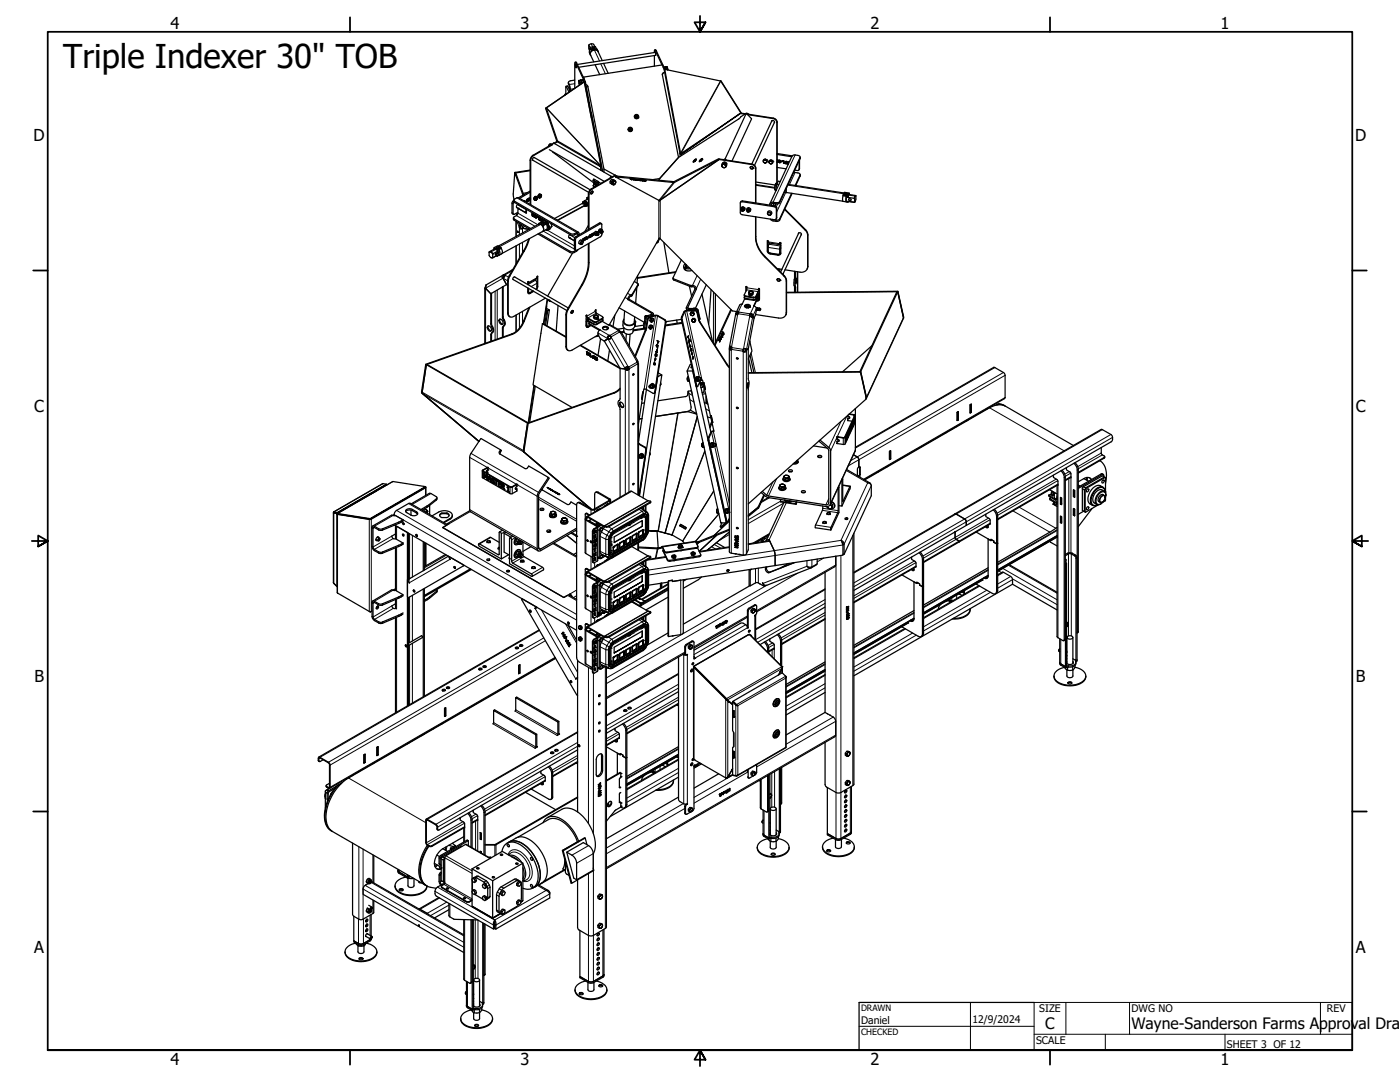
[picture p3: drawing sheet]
<svg xmlns="http://www.w3.org/2000/svg" width="559mm" height="432mm" viewBox="0 0 559 432" stroke-linecap="round" stroke-linejoin="round" font-family="sans-serif">
<defs><g id="words">
<text font-size="13.1" x="25.2" y="27.3">Triple Indexer 30&quot; TOB</text>
<g font-size="6.6">
<text x="68.1" y="11.7">4</text>
<text x="207.8" y="11.7">3</text>
<text x="347.5" y="11.7">2</text>
<text x="487.2" y="11.7">1</text>
<text x="13.4" y="56.4">D</text>
<text x="540.9" y="56.4">D</text>
<text x="13.7" y="164.3">C</text>
<text x="541.2" y="164.3">C</text>
<text x="13.7" y="272.3">B</text>
<text x="541.2" y="272.3">B</text>
<text x="13.7" y="380.2">A</text>
<text x="541.2" y="380.2">A</text>
<text x="68.1" y="424.9">4</text>
<text x="207.8" y="424.9">3</text>
<text x="347.5" y="424.9">2</text>
<text x="487.2" y="424.9">1</text>
</g>
<g font-size="6.3">
<text x="417.2" y="410.6">C</text>
<text x="451.6" y="410.7">Wayne-Sanderson Farms Approval Dra</text>
</g>
<g font-size="4.2">
<text x="414.8" y="403.9">SIZE</text>
<text x="451.6" y="403.9">DWG NO</text>
<text x="529.7" y="403.9">REV</text>
<text x="343.7" y="408.8">Daniel</text>
<text x="388.1" y="408.2">12/9/2024</text>
<text x="413.5" y="416.6">SCALE</text>
<text x="489.7" y="418.3">SHEET 3 OF 12</text>
</g>
<g font-size="3.5">
<text x="343.7" y="403.4">DRAWN</text>
<text x="343.7" y="412.9">CHECKED</text>
</g>
</g></defs>
<!-- layer: Visible (ANSI) -->
<g fill="none" stroke="#000" stroke-width=".49">
<path d="M235 18l1.4-.5 .6 .2 .4 .9M235 18v1.3l.3 .9M235 18l.7 1.5M235.6 19.8l-.2-.5v.7M235.7 18.8l.5 1.2 2-.3-.6-1.1-1.9 .2v.8M236.4 19.1l.7-.2a.37 .37 0 0 1 .4 .5 .37 .37 0 0 1-.6 .2l-.4-.1zM236.5 19.5a.42 .42 0 0 1 .4-.5 .42 .42 0 0 1 .4 .5M236.6 19.5h.7M238 19.3l.7 1.2M238.2 19.7v.3l-1-.2-1 .4M261.3 19.9h.5l3.6 7.8M225.6 37.9l-.1 .1"/>
<path d="M225.8 37.7l-.1-.2-.2 .3M226.2 37.5h-.5M226.9 32.9l.5 3.3M227.1 36.8l-1.1-2.4-.2 3.1M229.4 32l-1.9 .3-.6 .4 .6 1.8 .1 2-.9-2-.7-.1M229.6 24.8l.5 .1 3.5 7.7M229.7 25.8l.2 1.2zM229.7 25.8h.1M229.9 27h.1M231 32.1l.2 1.6M231.1 32.1l.2 .5zM231.2 32.2l.7-.1-.9 .1"/>
<path d="M231.3 32.6l.1 .8zM231.4 33.4l.1 .3zM231.7 33.7h-.2M231.8 32l.8-.1 .2 .9M231.8 32h.1M231.8 32l.2 .5M232 32.5h.1M232 32.5l.1 .8M232.1 33.2v.1M232.1 32.9v.5M232.1 33.2v.2M232.7 32l.1 .8"/>
<path d="M232.7 32l-.8 .1 .2 .8-.6 .1M232.7 31.9v.1M232.8 32.8l-.6 .1M233 30.8l.2 .8M233.2 32.7l6.6 33.5M233.3 32.6l-3.7-7.8-.2 10.4M233.9 33.8l.7 .7 6.5 33M235.7 21.9a1.69 1.69 0 0 1 .9-1.9 1.69 1.69 0 0 1 2.1 .5l1.7 3.7M235.7 21.9l1.3 2.8M236.2 20v.2l-.3-.7a1.4 1.4 0 0 0-.6 1.7l.4 .7M237.5 25.8l1.9 4M238.8 20.7a1.66 1.66 0 0 0-2.2-.7 1.66 1.66 0 0 0-.8 2.2"/>
<path d="M240.9 25.3l1.8 3.9M261.2 21l.2-1.1 2.8 6M261.2 22.2v4.2M261.5 20.9l.2 1.2M261.5 20.9l-31 4.8M261.7 22.1l-30.7 4.7M264.4 29.7h.1M264.5 29.6l-.1 .1M265 29l-.5 .2-.1 .6 6.4 33M265.1 27.7l6.3 33.4M265.3 27.7h-.2l-.6-1.8-31.6 5M265.4 26.8h.1"/>
<path d="M265.5 26.8h-.5M265.5 26.8l.2 .5M265.5 26.8h.1M265.5 26.8l-.5 .1M265.6 26.8l.2 1M265.7 27.3v.4M265.7 27.3l.1 .5M265.7 27.7h.1M265.7 27.7h-.1M266.2 26.7l-.8 .1h.2M266.2 26.7l.2 .4zM266.2 26.7l-.6 .1 .2 .9"/>
<path d="M266.2 26.7h.1M266.4 27.1l.1 .8zM266.5 27.6l-.7 .2M287.5 32.3l-22.2-4.6 6.4 33.5 13.8-9.1M287.5 32.3l8.2 12.8M287.6 32.3l8.3 12.9M219 58.1l.2 .1M219.3 59.7l21.9 12.7M219.5 57.4l.6 .3M220 57.7l-.1 .1M220.3 57.6a.84 .84 0 0 0-1-.1 .84 .84 0 0 0-.4 .9M220.5 57.7l.4-.7 23 13.3-.4 .7"/>
<path d="M220.5 57.8l-7.5 4.3-1 1.2-.2 18.4M220.7 57.4l-8.2 4.7-.8 1.3-.1 18.2M222.3 56.4l.2 .2-1.2 .7M222.3 56.4l.2-.1 17.3 9.9M222.3 56.4l-1.2 .7M222.5 56.6l17.4 10v-.6M222.5 56.3l-4.4-13.2 15.1-10.4-15.4 10.6 4.5 13.1M236 44.8l4.6 23.6M236 47l-2.7-14.4h.3l6.3 33.4M251 51.2a.73 .73 0 0 0 .1 1 .73 .73 0 0 0 1-.1M251.1 51.5l.3 .1M251.2 51.4v.1"/>
<path d="M251.2 51.4l.3 .1M251.2 51.4h.1M251.2 51.5l.1 .1M251.2 51.5v.1M251.3 52h.1M251.3 51.6h.1M251.4 51.6v.1M251.4 51.7l-.3 .1 .3-.1M251.4 51.7v.1M251.4 51.9l-.1 .1M251.4 51.8h.1M251.4 51.9h.1"/>
<path d="M251.4 51.7h.1M251.4 51.8h-.3M251.4 52v.1M251.4 51.9v.1M251.4 52.1h.1M251.4 51.8l-.1 .2M251.4 51.8v.1M251.4 51.3l.1 .2M251.5 51.6h-.1M251.5 51.9h-.1M251.5 51.5l-.1-.2 .1 .2M251.5 51.5h.1"/>
<path d="M251.5 51.5v.1M251.5 51.9l-.1 .2M251.6 51.5l-.1 .1M251.6 51.5h-.1M251.6 51.9h-.1M251.6 51.9l.1 .2-.1-.2M251.6 51.9h.1M251.6 51.4l.1 .1M251.6 51.7l.1 .1M251.6 51.9l.1 .2M251.7 51.2l-.1 .3M251.7 51.8l-.2 .1"/>
<path d="M251.7 51.5l.1-.2-.2 .4M251.7 51.8l-.1 .1M251.7 51.8h.1M251.7 51.5v.1M251.7 51.8l.2 .2M251.7 51.6h.1M251.7 51.6l.1 .1M251.7 51.6l-.1 .1M251.8 51.7l.2 .1h-.2M251.8 51.8v.1M252 51.5l-.3 .1M253.5 46.1a.73 .73 0 0 0 .1 1 .73 .73 0 0 0 1-.1"/>
<path d="M253.6 46.4l.2 .1M253.8 46.4v.1M253.8 46.9h.1M253.8 46.4l-.1 .1M253.8 46.8v.1M253.8 46.5l.1 .1M253.8 46.8l.1 .1M253.9 46.6h.1M253.9 46.8h-.1M253.9 46.6l-.3 .1 .3-.1M253.9 46.9v.1M253.9 46.6v.1"/>
<path d="M253.9 46.7l-.1 .2M253.9 46.7v.1M253.9 46.6l-.3 .1M253.9 46.8v.1M253.9 46.5h.1M253.9 47h.1M253.9 46.1l.1 .3M254 46.4h-.2M254 46.4l-.1-.3 .1 .3M254 46.4h.1M254 46.4l-.1 .1M254 46.8h-.1"/>
<path d="M254 46.8l-.1 .2M254 46.7v.1M254.1 46.3l-.2 .2M254.1 46.3l-.1 .1M254.1 46.7l-.1 .1M254.1 46.7l.1 .3-.1-.3M254.1 46.7h.1M254.1 46.6l.1 .1M254.1 46.7l.1 .3M254.2 46.1l-.1 .2M254.2 46.5h.1M254.2 46.7h.1"/>
<path d="M254.2 46.7l.2 .1M254.2 46.5l.3 .2M254.2 46.5l.3-.1-.3 .1M254.2 46.5l-.1 .1M254.3 46.7h.1M254.3 46.2l-.2 .4M254.3 46.2h.1M254.4 46.2l-.2 .3M254.5 46.7h-.2M254.5 46.4l-.3 .1M254.5 46.7h.1M295.5 45.3l1.8 .3"/>
<path d="M295.6 45.1l2 .3M297.9 45.2l-2.2 1.4-.7 .8-24.2 15.5M298 45.3l.9 .3M298.3 45.3l-.1 .2 10.7 1.7a1.61 1.61 0 0 1 1.3 1.4v24.6M298.4 45.8l10.4 1.6a1.7 1.7 0 0 1 1.3 1.5M307.9 48.5l.3-.3h.6l.3 .3-.1 .5M308 48.3h.1M308.1 48.2l-8 17.3M309.1 48.8h.1M309.2 48.7l-8 17.3M205.1 80l-.7 1.1v3.8l.6 .6M205.1 79.9l.2 .9 22.4 12.9 1.3 .1 1.5-.6 .3 .7"/>
<path d="M205.5 68.8h.3l3.2 8.9M207 78.9l-1.5 .5a.5 .5 0 0 0-.4 .5 .5 .5 0 0 0 .4 .5l22.2 12.8 1.1 .2 1.4-.6a.66 .66 0 0 1 .9 .1 .66 .66 0 0 1 0 .8M207 78.9l23.9 13.8M208.7 77.9l-3.2-9.1-.6 8.6 .2 2.3M210.3 79.6l.1-.1a.38 .38 0 0 1 .4 .5 .38 .38 0 0 1-.5 .3zM210.6 79.6h-.2a.36 .36 0 0 0-.2 .5 .36 .36 0 0 0 .5 .1 .36 .36 0 0 0-.1-.5 .32 .32 0 0 0-.4 .1 .32 .32 0 0 0 .2 .4v.1M210.7 79.4v.9l-.4 .1M211.1 79.1a.42 .42 0 0 1 .3 .5 .42 .42 0 0 1-.5 .3zM211.2 79.2l-.2 .7M211.3 79.1a.6 .6 0 0 1-.3 .9M211.6 79.4h.1M211.6 79.2l-.1 .4"/>
<path d="M211.6 67.9l-5.8 .9 .1 .2 5.7-.9M211.6 76.7l-4.2 2.5M211.6 76.2l-4.6 2.7M212.6 63.9l22.3 12.9M213.2 62.8l22.3 12.9M213.3 62.9l-.6 .2v.9M213.4 79.2l-.4-.2v.7l.4 .2M213.5 79.6l.2 .3zM213.5 78.4l.9 .3M213.7 79.9l.5-.2zM213.7 79l-.2 .6zM213.9 78.6l.3 .1-.5 .3z"/>
<path d="M213.9 78.6l-.4-.2-.5 .6M214.2 78.7l.3 .3zM214.5 79l-.3 .7zM214.9 77.7h.1M215.1 78.2l.3-.2-.2 .6zM215.1 78.2l-.4-.2v.7l.4 .2M215.2 78.6l.2 .4-.3-.1zM215.2 77.4l.9 .3M215.4 79l.5-.3zM215.4 77.4h.1M215.6 77.6l.3 .1-.5 .3zM215.6 77.6l-.4-.2-.5 .6"/>
<path d="M215.9 77.7l.2 .3zM216.1 78l-.2 .7zM220.7 60.8l16.4 12.3M234.3 78.9l.5 .4-.6 .4zM234.4 79.6l-1.4 .8M234.8 78.6l-.5 .3M235.8 77.3h.1M236 76.5a.39 .39 0 0 1 .7-.1 .39 .39 0 0 1-.2 .6 .44 .44 0 0 1-.8 .2 .44 .44 0 0 1 .3-.7zM236.1 76.4a.32 .32 0 0 1 .4-.1 .32 .32 0 0 1 .1 .4l-.1 .3a.42 .42 0 0 1-.7 .3 .42 .42 0 0 1 .2-.7zM236.4 76.2l.1 .1M236.7 72l.4-.5 1.4 .8M236.8 74.1l.5 .4"/>
<path d="M236.8 74.1v.1M236.8 74.2l.5 .3zM237.1 73.2l.9 .6M237.1 73.5l.8 .5M237.1 73.5l.7 .4M237.1 73.5l-.3 .6M237.2 72.8l-.2 .6M237.2 72.8l1 .8M237.4 72.5l-.7-.5 1.5 .8M237.4 72.5l-.2 .3M237.5 72.4l.2 .2zM237.7 72.6l.6 .4z"/>
<path d="M237.8 73.9l.1 .1M237.8 73.9l-.3 .6M237.9 73.9l-.1 .4M238 72.8l-.2 .3M238.2 72.9l.2 .1M238.2 72.8l.2 .4-.5 .7M238.4 73h.1M238.5 72.3a1.05 1.05 0 0 1 0 1.6M238.6 72.4l1.1 .8M239 60.9h.1M239.2 62h.1M239.5 66.4h.1"/>
<path d="M239.6 66.5l.3 .1M239.6 63.5l-.1 .1M239.6 66.4v.1M239.6 63.8h-.1M239.8 66.2l-.2 .2M239.9 66h-.1M240 66.3v1.8M241.1 68.7v-1.2l4.4 2.4M243.9 70.3l.4 .3M244.1 73.4h.1M244.1 71.6l.5 .3M244.4 72.3h.1"/>
<path d="M244.4 72.3l-.3 .3v.8M244.6 72.9l.3-.3-.2 .7zM244.6 72.9l-.5-.3v.8l.5 .3M244.7 73.3l.2 .4h-.3zM244.7 72l1 .3M244.9 72h.1M244.9 72h.3M244.9 72l-.3-.1-.2 .4M244.9 73.7l.6-.3zM245.1 72.2l.4 .1-.6 .3zM245.1 72.2l-.4-.2-.6 .6-.5-.2M245.2 72l-.5-.3a1.04 1.04 0 0 0-1.1 1.4l.5 .3"/>
<path d="M245.2 72h.1M245.5 72.3h.2v.4zM245.7 70l-9.5 5.5-.9 1-.2 1v13.9M245.7 72.7l-.2 .7zM246.1 70.2l-.6-.3-9.5 5.5-.9 .9-.3 1v14.2M251.5 71.4l.7 .3M251.5 71.4l.9 .1h-.3l-.1 .2zM252.1 71.5h.3M252.6 71.5l.3 .3M252.8 71.5l.4 .1M252.8 71.6l.4 .1M253.1 71.5l.2 .1"/>
<path d="M253.2 71.7h.2M253.2 71.7l-.5 .1-.1-.3 .8 .2M253.3 71.6h-.1M253.3 71.6h.1M253.5 71.6l-.1 .1M253.6 71.6l.2 .3h.7M253.8 71.9h.7l-.9-.3 .2 .3M254.6 71.8l.4 .1M254.6 71.8l.4 .1zM255.1 71.8v.1M255.1 71.9l.4 .1M255.1 71.9h.7l-.3 .1"/>
<path d="M255.2 71.8l.3 .2M255.2 71.8h.1M255.8 72h-.3M256 71.9l.4 .2M256 71.9h.7l-.3 .2M256 71.9h.1M256.6 72l-.5-.1 .5 .1M256.7 72.1h-.3M256.9 72.1l.4 .1M256.9 72.1l.1 .1M256.9 72.1h.1M257 72h.4"/>
<path d="M257 72.2h.3M257.1 72l.1 .1M257.2 72.1l.3 .1-.5-.1M257.4 72l-.5-.1 .5 .2M257.4 72h-.3M257.4 72h.1M257.4 72.1l.2 .1h-.3M257.6 72l-.2 .1M257.6 72.2h-.3M263 80l.2 .2M263.3 71.3l-.3 .6M263.3 71.3l-2.7 .4"/>
<path d="M270.8 62.9l-7.5 8.4M271.4 61.1l.2 .6M271.6 61.1h-.2M272 61.5l-.4 .2M272.1 61.3l-.4-.1 .2 .4M272.1 61.3l23.5-16.2-23.6 16.4M272.1 61.3l-.1 .2M272.1 61.3l-.5 .4M276.8 64.6l.1 .1M276.9 64.1l.9-.7a1.1 1.1 0 0 1-1.2 1.2zM277.1 64.3h.1M277.2 64.2l-.2 .2"/>
<path d="M277.2 64.3h.1M277.2 64.2l-.2 .3 .2-.2M277.2 64.2v.1M277.2 64.1h.1M277.2 64.2l.1 .1M277.3 64.1l-.2 .2M277.3 64.1h.1M277.3 64.2l-.1 .1M277.3 64.1l.1 .1M277.4 64l-.1 .1M277.4 64.1l-.1 .1M277.4 63.9l.1 .1"/>
<path d="M277.4 63.9v.1M277.4 64.1l.1 .1M277.4 64.1v.1M277.4 63.9l.1 .2M277.5 64h.1M277.5 64l.2-.2-.2 .2M277.5 64.1h-.1M277.5 63.8v.2M277.7 63.9l-.2 .2M277.7 63.9l-.2 .1M277.7 63.9h.1M277.9 63.8l-.8 .3-.1 .5"/>
<path d="M277.9 63.6v.1M279.3 64.4v.1M279.5 63.7l.9-.4-.2 .5-1.1 .7zM279.6 64.1h.1M279.6 64.1l-.2 .1M279.6 64.1l-.1 .1 .2-.1M279.6 63.9h.1M279.7 64.1h.1M279.7 63.9h.1M279.7 63.9v.2M279.8 63.9v.1M279.8 64h.1"/>
<path d="M279.8 64l-.1 .1M279.9 63.7l-.1 .2M279.9 63.9v.1M279.9 63.8h.1M279.9 63.8v.1M279.9 63.9h.1M279.9 63.8l.1 .1M280 63.6l-.1 .1M280 63.8l.1-.1-.2 .2M280.1 63.6l-.2 .2 .2-.2M280.3 63.6a.8 .8 0 0 0-.9 .9M280.3 63.4l.1 .1"/>
<path d="M287.1 63.5h-.2M288.1 66.1l.4 .6zM288.1 65.7l.4-.1-.4 .5zM288.3 65.3a.93 .93 0 0 1 1.4-.4 .93 .93 0 0 1 .2 1.4M288.3 65.3l.8-.2 .4 .2M288.3 65.3l.8-.2-.2 .4M288.3 65.3h.1M288.3 65.3l-.2 .4M288.5 65.6l.4-.1 .4 .3zM288.5 66.7l.8 .2zM288.9 63.7l.6-.3 .5 .5M288.9 63.7l-1.8-.2-18 9.3-23.4-2.2 17.5 9.4 23.8-16.4-.2-.2-17.8 9.1-23.3-2.3v.4"/>
<path d="M289.3 65.8l.4 .2v.4zM289.3 64.7l-.2 .4 .7 .5-.1 .4M289.5 65.3h.1M289.5 63.4l8.4-18.2 2.1 2.2-7.8 16.8M289.5 65.3l.4 .2-.1 .4M289.7 66.4v.3l-.4 .2zM289.8 65.9v.1M289.8 65.9l.1 .4M289.8 66.3h.1M290 63.9l10.1 1.6a1.72 1.72 0 0 1 1.6 1.5v14M290.1 65.2l-.4 1.5M299.5 66.6v.1"/>
<path d="M300.6 67.1v.1M301.7 73.9l7.5 1.2M301.7 72.6l7.7 1.2M304.7 64l.3-.1-.3 .4zM304.7 64.3l.3 .6zM305 63.9l.7 .1zM305 64.9l.7 .1zM305.4 63.7l.1-.2-.8 .5M305.5 63.5l.6 .4-.1 .3M305.7 64l.3 .2v.4zM306 64.6l-.3 .4zM306.1 63.9l-.1 .9"/>
<path d="M307 64.7l.3 .5zM307 64.3l.3-.1-.3 .5zM307.3 64.2l.7 .1zM307.3 65.2l.7 .1zM307.7 64.1l.1-.3-.8 .5M307.8 63.8l.7 .4-.2 .4M308 64.3l.3 .3v.3zM308.3 64.9l-.3 .4zM308.5 64.2l-.2 1M309.5 75.8l.2 .1M309.8 75.9v.1M309.8 73.2l-.4 .8v1.8"/>
<path d="M309.9 73.1l-.4 .8v1.9M309.9 73.1l.3 .1M310.1 73.6l-.4 2.3M310.1 73.6l.7 .1M310.2 64.6a.33 .33 0 0 0 .4-.4 .33 .33 0 0 0-.4-.3l.3 .2v.5M310.2 63.8a.48 .48 0 0 1 .5 .5 .48 .48 0 0 1-.5 .4l.4-.1M310.2 66.8l3.6 .6M310.2 61.6l5.8 .9M310.2 61.3l6 .9M310.9 64.1l.1 .7 .5-.1M311 64.1h.3a.38 .38 0 0 1 .2 .6 .38 .38 0 0 1-.6 0 .38 .38 0 0 1 .1-.6l.4 .1v.5M311.4 72.5l-.7-.2-.6 1.3"/>
<path d="M311.7 64.3l.4 .2M312.2 64.1l.5 .2 .2 .9v-1l-.7-.1 .5 .2 .2 .9M313.1 64.8l.3 .5M313.1 76.7l.8 .2M313.2 64.8h.6l.1-.4v1l-.7-.2zM313.3 65l.5 .2v-.3v.3M313.3 64.8l.5 .1M313.3 64.8v.2M313.3 64.8v.1M313.4 65.3l.5 .1M313.8 64.3v.5M313.9 76.8l-.1-1.6v1.3l.2 .3"/>
<path d="M313.9 76.8l22.5 3.5M314.5 64.5v.8l-.4 .1 .5 .1-.5-.2M314.5 65.3v-.8l.2 .9M314.6 73.6l22.3 3.4M315.9 77.2l-4.8 10.3-.9 .4-1.9-.3M316.2 77.2l-5.1 10.8-.9 .4-1.6-.2-1.2-.8M316.9 68.6l1.6 .4a.73 .73 0 0 1 .8 .8l-1.9 4.2M319 64.1l-.1 3.7-.3 .3-1.4-.2M319.1 63.8l-.2 3.9M319.4 62.7l-.1 .7-8.1 17.5-1 .5-1.6-.2a.59 .59 0 0 0-.6 .2 .59 .59 0 0 0-.2 .6M319.4 69.7v.5l-1.8 3.8M336.5 77.9v.2l2 .3v.4"/>
<path d="M336.5 78.1l-.1 2.2 2.1 .3 .2-.2M336.7 77.3h.1M337.2 77.4l.7-.2 .3 .4-.9 .1zM337.2 77.3l.6-.2a.37 .37 0 0 1 .5 .3 .37 .37 0 0 1-.5 .4l-.6-.2zM337.8 78.3v2.2M338.5 78.8l2.5 .4M338.5 78.8v-.4l-.7-.1v2.2l.7 .1v-.3M338.9 77.6v-.6l-.4 1.8M338.9 77l-1.9-.3-.5 1.2 2 .3M341 79.2l.1 .1M341.1 79.3l.4-1.2 .1 1.4-.5 1.1M341.1 79.3v1.3"/>
<path d="M341.5 78l-2.6-.4-.4 1.2M341.5 78.1l-.5 1.1M341.5 78.1h.1M341.6 78.1v.1M197.2 99.1v.3v-.6l1.4 .9v1.4M197.2 98.8l1.4-.7 1.5 .8-1.5 .8M199 99.1l-.9-.1a.51 .51 0 0 1 .5-.5 .51 .51 0 0 1 .5 .6l-.2 .1a.41 .41 0 0 1-.5 0 .41 .41 0 0 1-.2-.5h.8v.4M199.1 99.7l.4 .7a1.13 1.13 0 0 1-.5 1.5M200.1 98.9l-1 .8v1.1M200.1 99.1l.4 1-.1 .9-1.2 .9M204.9 87l.2 .8 6.3 3.6M205.1 80.5l-.3 .8 .1 4.1 .3 .2 1.5-.9"/>
<path d="M206 88.3v6.1M206 98.1v7.2M206.1 85.1l.1 .9M206.1 86l-.8 .5a.47 .47 0 0 0-.4 .5 .47 .47 0 0 0 .4 .4l6.5 3.8M206.2 82.8l3.7 2.1M206.6 92.2l.1 .6zM206.6 81.5l-.5 .8 .3 .6M206.8 81.6l3.3 2.1v1.4l-3.3-2-.1 2.1-.6 .8M207.3 90.8a.74 .74 0 0 0 1.3 .4M207.6 89.9l-.3 .7M207.7 90.7a.4 .4 0 0 0 .3 .4 .4 .4 0 0 0 .5-.1M207.7 90.7l-.4 .1"/>
<path d="M207.7 90.7v-.2l-.4 .1v.2M207.7 89.9l.5 .2 .5 .8M207.7 89.9l.3 .2M207.9 90.1l-.2 .4M208.1 90l-.1 .1M208.5 91l.1 .2M208.6 90.8h.1M208.6 90.7l.1 .2M208.6 90.6v.1M208.7 91.1l2.5 .4M208.7 91.1l2.4 .5M209.4 80.3v-.2v.2"/>
<path d="M209.4 80.1l-.2 .1M210.1 80.2l-.2 .2zM210.1 80.2l-.2 .2M210.1 83.7l-.3 .7 .3 .6M211 95.4l-1.3 3.4-7 12.5-.1 13.8 .2 .7 .7 .6M211.3 95.2l-1.3 3.6-7 12.6-.2 13.6a1.37 1.37 0 0 0 .7 1.4 1.37 1.37 0 0 0 1.6-.1l12.6-7.3M212.4 86l.4 .3M212.4 85.2v.4l.4 .3M212.5 85.3l.3 .3M212.8 85.9l-.1 .2M212.8 85.6l-.3-.2 .4 .4-.1 .5-.4-.2h.3l.1-.2M212.8 85.6l.1 .1"/>
<path d="M212.9 85.7l-.3-.5a.36 .36 0 0 0-.3 .4 .36 .36 0 0 0 .5 .3M213.1 85.6l-.1 .7 .4 .3M213.1 85.6h.2a.44 .44 0 0 1 .4 .5 .44 .44 0 0 1-.6 .3zM213.2 85.7l.1 .8-.2-.4 .2-.4 .1 .8M213.7 86a.44 .44 0 0 1 .5 .4 .44 .44 0 0 1-.4 .5zM213.7 85.9l-.1 .7 .4 .4M213.8 86.1l.3 .3-.3 .4a.33 .33 0 0 1-.2-.4 .33 .33 0 0 1 .4-.3v.7M214 86.8v.1M214.3 86.5l.3 .3M214.6 86.4l.5 .4v.9l.1-1-.6-.3 .5 .4v.9M214.7 93.4l13 7.5 1.5-.1 1.5-1.2M215.2 89.4l.7 .1 .7 .7"/>
<path d="M215.2 89.4v-.3l1.4 .8v.3M215.2 89.1l1.4-.8 1.4 .8-1.4 .8M215.2 89.4l-.3 .1M215.2 89.4l-16.3 8.8M215.2 89.4h-.2M215.4 87.3l.1 .6M215.4 87.3l.4 .2 .1-.3v.9l-.4-.2M215.4 87.5l.4 .5M215.5 87.5l.3 .1M215.5 87.9l.4 .2M215.8 87.1v.4M216.1 89.4a.47 .47 0 0 1 .5-.6 .47 .47 0 0 1 .5 .5l-.3 .1a.41 .41 0 0 1-.5 .1 .41 .41 0 0 1-.2-.5l.4-.1a.34 .34 0 0 1 .5 0 .34 .34 0 0 1 0 .5"/>
<path d="M216.2 89.4h.7M216.3 88.3v-.9l.2 1M216.3 87.4v.9l-.3-.1 .4 .2-.4-.3M216.5 88.4h.1M216.6 90.2l.2 .5a1.23 1.23 0 0 1-.2 1.7M216.6 90.2l.4 1a.96 .96 0 0 1-.6 1.3M216.6 92.4l-16.3 8.8M217 87.7l-.5 .7a1.58 1.58 0 0 1 1.7-.1 1.58 1.58 0 0 1 .7 1.5l-.7-1.3zM217.2 88.7a1.66 1.66 0 0 1 1.2 2.4M217.2 87.6l-.2 .1M217.9 91.7l1-.3-.4 .6zM218 89.1l-1.4 1.1"/>
<path d="M218 89.4l.4 1.8-1.8 1.2M218.8 88.6l-.2 .1M218.9 89.8l.5 1-.5 .6zM219.9 89.2v.1M219.9 89.3l.4 1M220.3 90.3l-.9 1.2-.9 .5M220.3 90.3l-.9 .5M227.3 93.7l2.1 1.2M227.4 93.7l-.4 .6v.5l2.3 1.3M231.1 97.2l.7 .3M231.9 95.8l.7 .4M232.1 95.9l-.5-.1-.5 .6-.1 .5 .3 .4"/>
<path d="M232.4 81.2l.4-.2 .4 .2-.4 .3zM232.6 95.4l.7-.4-.4 1.2v-.8zM232.6 80.6l.7-.2 .7 .8v.5l-.4-.9a.52 .52 0 0 0-.6-.3 .52 .52 0 0 0-.4 .6zM232.6 80.6a1.1 1.1 0 0 1 1.5 .1 1.1 1.1 0 0 1 0 1.5l.7-.3M232.7 96.7a.57 .57 0 0 0-.6-.6 .57 .57 0 0 0-.5 .8 .44 .44 0 0 0 .1 .6 .44 .44 0 0 0 .6-.1M232.8 81l.7 .3-.1 .8M232.8 81l.7 .1 .2 .7-.3 .3M232.8 81l-11.5 6.2M232.9 95.4l-.3 .1M233.2 82.2a.48 .48 0 0 0 .6 .1 .48 .48 0 0 0 .2-.6 .48 .48 0 0 1-.2 .6 .48 .48 0 0 1-.6-.1zM233.2 81.2l.1 .9-10.7 5.8M233.3 95l-.4 1.2"/>
<path d="M233.6 80.2l-.3 .2M233.8 94.8h.1M233.8 94.8l.1 .3-.4 .2v-.3l.3-.2-.3 .5M233.8 95.3l-.4 .6M233.9 94.7v.4M233.9 95.1l-.1 .2M233.9 94.7l-.5 .2v1l.4-.6M234.1 94.5l.1 .8 .5-.2-.6 .4zM234.2 94.4v.9M234.3 81l-.3 .2M234.7 95.1l-.6 .4M234.7 94.8l.3-.3z"/>
<path d="M234.8 97.2v8.1l-.7 4.1-1.2 2.8-6.4 11.2-.6 1.6v13.5l.3 1 .6 .3M234.8 90l-1.3 2.4M235 94.5l-.3 .3M235.1 97.1v8.4l-.8 4-1.5 3.5-6.2 10.9-.4 1.3-.1 13.2a1.39 1.39 0 0 0 .7 1.4 1.39 1.39 0 0 0 1.6-.1l10.4-6M235.3 93.8a.42 .42 0 0 1 .4 .6 .42 .42 0 0 1-.6 .3zM235.5 93.9l-.2 .8M235.5 93.8l.2 .6-.5 .4M235.9 93.6v-.1a.38 .38 0 0 1 .4 .5 .38 .38 0 0 1-.5 .3zM236.1 93.5l-.2 .1a.3 .3 0 0 0-.2 .4 .3 .3 0 0 0 .4 .2l.1-.5a.34 .34 0 0 0-.5 .1 .34 .34 0 0 0 .2 .5M236.2 93.4l.1 .6-.4 .4M236.7 93.2l-.2 .6M236.7 93l.2 .9h-.5z"/>
<path d="M236.7 93.7l-.3 .2M236.9 93v.6M237 93.5l-.3 .5M237.2 93l.3 .1M237.7 92.4l.3 .1M238 92.5l-.2 .5a.51 .51 0 0 0-.2 .6 .51 .51 0 0 0 .5 .3l-.3-.3 .2-.5 .7-.2M238 92.5l.5 .1M238.5 92.6a.79 .79 0 0 0-1.1 .1 .79 .79 0 0 0 .1 1.1M238.5 92.6l.1 .3M238.7 93.5h.3l-.4 .4zM238.8 93.2a.44 .44 0 0 0-.7 .1 .44 .44 0 0 0 .3 .6l-.2-.3 .1-.4h.6M238.9 92l.3 .2"/>
<path d="M239 93.5l-.2-.3-.3 .3v.4h.3M239 93.5h.1M239.4 91.4l.3 .1M239.6 92.9h.1M239.7 92.9l.1 .1M239.7 91.5l-.2 .5a.5 .5 0 0 0-.2 .5 .5 .5 0 0 0 .3 .4M239.7 91.5l.5 .1M240.1 89.2l-.9-.2-9.5 5.5-.4 .8v4.1l.6 .5-1.1 .5h-1.1l-12.5-7.3M240.2 91.7v-2.2l-.3-.3-9.8 5.6-.4 .7 .1 4.4 10-5.5a1.04 1.04 0 0 0 .1-1.7l.2-.6 .5 .2M240.2 91.6a.78 .78 0 0 0-1.1 .1 .78 .78 0 0 0 .1 1.1M240.2 91.6l.1 .3M240.2 91.9l-.5 .2v.8"/>
<path d="M240.2 91.9h.2M240.5 92.3v-.2a.46 .46 0 0 0-.7 .2 .46 .46 0 0 0 .3 .6M240.7 92.5l-.1-.2-.5 .3 .1 .4 .3-.1M240.7 92.5h.1M263.1 95.1l-.8 1.5M263.1 80l.1 .2M263.2 80.2l23.8-16.6 13 2.1 1.2 .6 .4 .9v13.8M263.3 95l-.7 1.7-.6 .3M265 96.8l2 12.1M295.5 80.8l.4-.5 .5-.1 13.2 2.1 .4 .6-.2 4.5M295.6 80.8l.7-.3 13 2.1 .6 .7-.1 4-.7 .4-13.2-2.1-.4-.7zM295.8 83a.79 .79 0 0 1 1.2-.3 .79 .79 0 0 1 .2 1.2"/>
<path d="M295.9 83.9a.5 .5 0 0 1 .3-.6 .5 .5 0 0 1 .6 .3 .5 .5 0 0 1-.3 .6M295.9 83.8l.2-.3h.4l.3 .2-.2 .4M296.5 82.8l.1 .1a.63 .63 0 0 1 .5 .4 .63 .63 0 0 1-.2 .7 .58 .58 0 0 0-.3-.8 .58 .58 0 0 0-.8 .3M296.5 82.8l-.7 .2v.6M296.6 82.6l-.1 .2M297.3 83l-.1 .2M298.1 83.9l.6-.4a.55 .55 0 0 1 .5 .8M298.2 83.4a.79 .79 0 0 1 1.1-.3 .79 .79 0 0 1 .2 1.1M298.2 84.3a.51 .51 0 0 1 .3-.6 .51 .51 0 0 1 .6 .2 .51 .51 0 0 1-.2 .7M298.2 84.2l.6-.4 .2 .3-.1 .4M298.8 83.1l-.6 .3-.1 .5M298.8 83.1l.1 .1a.64 .64 0 0 1 .6 .5 .64 .64 0 0 1-.3 .7"/>
<path d="M298.9 82.9l-.1 .2M299.6 83.3l-.1 .3M301.6 86.5v8a11.2 11.2 0 0 0 3.6 7.9l8.3 8.6 .3 .9v12.9a2.36 2.36 0 0 1-3 2.1l-9.2-1.4M301.7 86.5v7.9a11.5 11.5 0 0 0 3.6 7.9l8 8 .6 1.1v13.2l-.2 1.1M306.4 96v4l.3 .8 .6 .3 3.3 .5 1-.4M306.5 84.6l.4-.4h.5a.69 .69 0 0 1 .5 1.1M306.6 84.3l-.2 .6M307.1 97l-.4 1.4-.1 1.9 .8 .7 3.7 .4 .5-3.5M307.3 81.2l8.8-18.8 .8-.6 1.6 .2a.73 .73 0 0 1 .8 .9l-8.2 17.6-.9 .4-1.8-.2a1.05 1.05 0 0 0-1.2 1.2M308 85l-.2 .6M308.9 81.2l-.3 .9M309.4 81.3v.9"/>
<path d="M311.3 96.8l.1 .5 .2-.4M311.3 99.3l-.1 2.3M311.6 97.2l-.3 .4v-.8l.3 .2v4a.9 .9 0 0 1-1.1 .8l-3.1-.4-.9-.6-.2-4.7h.3l.1 .8 4.7 .7M311.6 98.1l-.3 1.2M311.6 98.8l-.2 .1M311.6 99.1l-.3 .2M313.2 83.6l8.5 8.5 .7 1.8M313.3 83.4l8.3 8.3 .7 1.1 .1 13.7a2.4 2.4 0 0 1-3.1 2.1l-6-.9M318.7 93.3l.2-.4h.6l.4 .5-.1 .4M318.8 93.1l-7.2 15.5M319.9 93.6h.1M319.9 93.5l-7.4 16"/>
<path d="M338.5 80.4l2.5 .3M338.5 80.4l2.5 .4M341 80.7h.1M341.1 80.6l-.1 .1M341.2 80.6l-.1 .1M193.5 115v22.1M193.8 114.3a.41 .41 0 0 0-.4 .5 .41 .41 0 0 0 .5 .3l2 2.2 .3-.2v12l.8 2.2a1.13 1.13 0 0 1-.7 1.5M193.8 114.3l.1 .1M194.1 113.7l-.3 .6M194.1 113.7l-.2 1.4 2 2.1M194.1 113.7h.1M195.2 100.6h.8l.7 .9"/>
<path d="M195.2 100.6l.2 1.7 .7 .5h.5M195.3 100.5h.7l.7 .8M195.3 100.5l-.1 .1M195.9 102.7l.8 .1M195.9 117.3v12.2l.7 1.8a1.23 1.23 0 0 1-.3 1.6M196.6 102.8h.1M196.7 101.5l-.1 1.3M196.7 101.3v.2M198 102.1l.5 .1M198.5 101.8l-1.8 1M198.5 101.8l-1.8 1.1M198.6 101.8l-.1 .4"/>
<path d="M198.6 100.3l-.7-.8-.6-.1-1.9 1M198.6 100.3v.8l.5-.3M198.6 100.3l-1.9 1M199.1 100.8l-.1 1.1-.5 .3M200.6 114.6l.1 12.7a2.27 2.27 0 0 1-.1 3.4v3.9M200.7 111.1h.1M200.8 111.1l1.4 2.5 .4 .2M200.8 114.4l-.3 .1M200.8 114.4v12l.8 2.3a1.13 1.13 0 0 1-.6 1.4M200.8 111.1l1.4 2.5-6.3 3.6M200.9 109.7l.2 .4M200.9 109.7a.77 .77 0 0 0-.2 1.4"/>
<path d="M200.9 109.7l-6.8 4M201 110.9l-.3 .2M201 110.9h.1M201.1 110.1a.4 .4 0 0 0-.4 .4 .4 .4 0 0 0 .3 .4M201.5 109.7v.4l-.2-.1M201.5 109.7l-.7 1.4M204.5 107.7h.1M204.6 107.7l-3.6 2h.5M204.8 111.5l21.5 12.4M205.4 110.5l21.4 12.4M205.5 110.6l-.7 .3 .1 .7M210.7 112.8l.2-.5-.1 .9 3.4-2 .4-1v4.3l-.5 1.1"/>
<path d="M210.7 115v1.6a.51 .51 0 0 0 .3 .6 .51 .51 0 0 0 .6-.1l1.4-.8M210.7 116.3l.4 .5M210.7 112.4v1.2M211 115.1l.1 1.7 1.7-.7-1.9 1M211.4 116.8v.1M213.4 111.7l.9 .9v1.9M214.3 114.5l-.4 .9M214.4 110.3l-.1 4.3M218.6 119.5l-1.5 9.8M218.8 119.6l.3 .3M219 119.8l.3 .3-.1-.2M228.5 101l-9.9 17.1"/>
<path d="M253.2 112.3l1.5 1.2M254.2 114.8l-.5 6.2M254.5 110l-.2 3M254.6 114l-2.4 4.1-1.1 .8-.1 .5 9.6 5.5a.42 .42 0 0 1 .2 .5 .42 .42 0 0 1-.4 .3l-1.9 .7-.5 .6-.7 3.8 .1 .4 .3 .1M254.7 113.9l-.1 .1M254.7 113.5l-2.4 4-1.2 .8-.5 1.2 9.6 5.7-2.1 1M254.7 113.4v.5M268.6 111.1l.4 .7 8.3 3 .1 .5-3.5 7.7 .8 .4h3l.5 .3 1 3.7-.1 .5M269.7 108.7l-15.3 2.4M269.8 108.4l-15.3 2.4M272 103.7l-3.4 7.5 7.2 2.7a1.69 1.69 0 0 1 2.2 1.3l-3.5 7.7 3.9 .4 1 3.7-.2 .7M272.9 106.4l.4 1.2"/>
<path d="M273.1 106.8l.3-.1 .1 .8-.2 .1zM273.4 106.7l.4 .3-.3 .1 .2 .8 .8 .2 1.7-.2M273.5 105.3l-.2 .1a.89 .89 0 0 0-.2 1.4M273.5 107.1l1.9 .1M273.5 107.5l.1 .1M273.8 105.6a.65 .65 0 0 0 .3 1.1M273.9 105.7l.2 1M273.9 105.8l-.2 .4 .4 .5M274 106.5v.1M274.1 106.7l1 .2M275.2 114.2l.8 4M280.2 117.4l4.2 18.8"/>
<path d="M281.9 113.7l-4.4 9.4M283.8 115.6l-.9 13.8M285.5 117.3v19.5M297.1 118.6l.2 .6 .4 .2 3.4 .4 .6-.3 1-2 .1 1.8M297.3 118.3l-.2 .3 .4 .5 3.8 .5 .4-.4 1.1-2v2.1M297.3 119.2l-1 2.2-1 .3-1.4 3M297.7 116.2v-1.7l.3-.2 .1 1-1 2.6 4.2 .7 .4-.2 1-2.2 .1-1 .3-.1v4.2a.94 .94 0 0 1-1.1 .9M297.9 114.3v1.7M298.8 116.9v.5l.7 .4M298.9 116.6l.3 .4-.4-.1zM299 116.3l.5-.1-.6 .4zM299.1 117.5l-.1 .3 .5 .2 .5-.3"/>
<path d="M299.2 117l.8 .1zM299.2 117.6l-.1 .2M299.3 117.9l-.2-.1 .5 .2M299.5 116.2l.7 .1zM300 117.1l.5-.4-.1 .4zM300.2 116.3l.3 .4zM300.4 117.1v.5l-.9 .2v-.6M300.5 117.3v.1M300.6 116.6l-.2 1M302.2 118.4l.2 .4-1.5 3.3M302.4 117.2h.3M302.4 118.7l-1.4 3.4"/>
<path d="M302.8 119.3l-.8 .5M302.8 119.3l-.1 .2M302.8 115.1l-.2 1.4-1.2 2.3-4-.5-.3-.6M303.1 119.6l-1.1 .3M310.2 107.2l1.9 .3M310.3 111.4l-.1 .1M310.8 101.5v.1M310.8 107.3v.5M311.2 107.4v.8M311.4 111.9l-.1 .1M313.9 116.7l44.5-.5 2.2 10.8M317.1 108.3v2.8a5.4 5.4 0 0 0 0 3.6v1.9"/>
<path d="M317.6 108.3l-.1 2.6a5.9 5.9 0 0 0 .1 3.9v1.8M317.7 111.5l-.2 1.3M317.9 111l.2 .9-.5 1.4-.1-.8zM318.4 108.4v8.2M322.4 106.3l-.2 1.1M358 116.4l-14.8 31.9h.3l2.3 10.3-.1 .5M358 116.4h.3l2.3 10.6-14.8 32M358 116.4l-44.1 .4M358.3 116.4l-14.9 32.1M358.3 116.4l2.3 10.3M358.4 116.2l-.1 .2M194.6 130.2a1.17 1.17 0 0 1 1.3 .6 1.17 1.17 0 0 1-.2 1.4l-1.1-.9z"/>
<path d="M194.9 130l.2 1.4 1 .6M196.3 132.9l-.4 .5v2.8M196.5 132.8l-.3 .6v2.7M199.4 127.4a1.33 1.33 0 0 1 1.2 .7 1.33 1.33 0 0 1-.1 1.4l-1.1-.7-.3-.6zM199.6 127.4l-.2 .4 .3 .9 1 .6M201.1 130.1l-.3 .6v3.8M206 125.8v6.5M211.1 122.8l-3.1 7.3-1.4 1.7-1.6 1.1-35.1 12.5-1.6 11.4 22.9 19.3M211.5 122.6l-3 7.2-1.7 2.1-1.5 1.2-34.9 12.4M216.5 129.2l-3.7 24.4 15.5 9M216.5 129.2l9.4 5.4M216.5 129.2l9.4 5.2"/>
<path d="M217.9 123.9l.4 .2-.5 .1M217.9 123.5l.8 .4-.9 5.8M218.1 123l1.2 .7M218.2 122.1l-.1 .9M218.3 124.1l-.9 5.4M218.7 123.9l.6-.2-1 6.3M219.3 120.1l.6 .2zM222.7 121.9l-.7 10.3M228 124.9l.1 .1M228.2 124.1a.36 .36 0 0 1 .6-.1 .36 .36 0 0 1-.1 .5v.2a.43 .43 0 0 1-.7 .3 .43 .43 0 0 1 .1-.8zM228.3 124h.1a.46 .46 0 0 1 .2 .7 .46 .46 0 0 1-.7 0zM228.6 123.9l.1 .1"/>
<path d="M231.5 137.9l16 9.2M231.7 137.8l15.7 9M234 127.3l.5 .3M234 125.9v4.2a.51 .51 0 0 0 .2 .5 .51 .51 0 0 0 .6-.1l1.1-.6M234 129.8l.4 .4M235 127.4l-.8 .4M235.1 128.9l.1 .6 4 2.3M235.3 128.6l-.1 .5 4.2 2.5M235.3 128.5v.1M235.7 129.8l-1.6 .7M237 126.6h-.1M237 126.3v.4"/>
<path d="M237 126.2l.3-.3-.2 .4zM237 126.7h.1M237 126.2v.5M237 126.7l.1 .2M237.1 126.9h.1M237.1 126.3l.6 .3h-.5zM237.1 126.9l.6 .4M237.2 126.6v.6M237.3 125.9l.8-.1zM237.7 126.6l.7-.1-.3 .3zM237.7 123.8v.7M237.7 127.3h.1"/>
<path d="M237.9 124.8l-.1-1.2v1.2l2.6 1.5 .1 .6-2.3 1.4-.9 .1-2.7-1.6-.4-1.1-.2 .2 .1 .7 .6 .6 2.8 1.5 2.9-1.4M238.1 127.3v.1M238.1 125.8l.6 .3zM238.1 126.8v.6M238.4 127.4l.3-.3-.2 .3M238.5 127.1l.3 .1M238.7 126.1l.1 .3-.4 .1zM238.8 127l-1.1 .3M238.8 126.9v.1M238.8 126.4v.6M238.8 127l-.1 .4h-.6M238.8 127.2l.1 .1"/>
<path d="M238.8 127.2v.2M238.9 133.8l.9 1.5 1.4 .8M238.9 133.8l-.6 .1M239 134.1l-1.4 .3M239.4 131.7h.1M239.4 131.7l-.7 1.1 .2 1M239.7 135.2l-1 6.6M240.4 128.2l6.7 3.5M240.4 127.3h.1M240.4 127.3l.1 .6-2.6 1.5-.9-.1-2.5-1.5h-.4l-.1 .4M240.4 128.2l-2.9 1.4-3.1-1.5-.1 2 .4 .2 .9-.5M240.5 131.1l1-.5 1.3 .5"/>
<path d="M240.6 127.6l-.2 .6M240.7 126.7l-.3 .6M240.7 130.6l1.2-.4a.74 .74 0 0 1 .9 .9 .74 .74 0 0 1-1 .5h-.5a.64 .64 0 0 1-.7-.3 .64 .64 0 0 1 .1-.7zM241.2 136.1l6.3 10.9 2 .2M242.5 130.8l-.5 .8M242.8 134.9l-.3 .2M242.9 135l-1.7 1.1M243 135.1l.5 .2M243 135.1l-.3 .2M243.2 133.8l.3 .1M243.2 133.8v.4M243.2 134.2h.3"/>
<path d="M243.2 134.2a.43 .43 0 0 0-.5 .2 .43 .43 0 0 0 .1 .5M243.2 133.8a.83 .83 0 0 0-.7 1.3M243.3 139.7l-.7 4.3M243.5 133.9v.3M243.5 134.2l.3 .3M243.5 133.9l.5 .5M243.8 134.8l-.2 .4M243.8 134.5v.3M244 134.7a.97 .97 0 0 1-1.3 .6M244 134.7l-.2 .1M244 134.4v.3M244 134.4l-.2 .1"/>
<path d="M245.4 125.8l-.7 4.5M247.1 122.8l10.1 5.9M247.3 132.5h.4M247.3 132.5l.2 .1M247.4 132.3l-.3-.6h-.3l.5 .8M247.4 132.3l-.1 .2M247.4 132.3l-.2 .1M247.7 132.5l.3 .1h-.5M247.7 132.5l-.2 .1M248 132.6l6.5 11.3M248.7 128.1l-.1 1.7a2.52 2.52 0 0 0 2.2 1.8 2.52 2.52 0 0 0 2.5-1.4M249 132.3l-1.4 .2"/>
<path d="M249 131l-2.5 .4M249.1 130.8l-.1 1.2a1.97 1.97 0 0 0 1.7 1.5 1.97 1.97 0 0 0 2-1.3l.1-1.1M249.1 127.4a1.93 1.93 0 0 0 .3 2.1 1.93 1.93 0 0 0 2.1 .5l.3-.1a1.54 1.54 0 0 0 1.5-2.2M249.1 132.6l-1.1 .2M249.3 124.1l-.3 4a2.2 2.2 0 0 0 2 1.7 2.2 2.2 0 0 0 2.2-1.4l.1-2M250 133.3l-.2 2.5M251.5 133.4l-.4 4.7M253.3 127.5l.3 1.1-.1-.2M253.6 128.6l-.3 1.6 .1-1.6M257 129.2l.1-.3v.5M257 129.2v.1M257 129.8l-3.7 .5"/>
<path d="M257 131l.5 .3-4.8 .7M257 131l-4.3 .7M257.5 126.4l-.1 .1M257.5 126.7h.1M257.7 126l-.2 .4M258 126h-.4l-.1 .7M258.1 126.2l-.7 .8-.4 4M258.4 126l-.6 .1-.2 .5M258.5 126l-.4 .2M258.5 126l-.2 .1M258.9 130.6l.4 .2M259 126.7l3.1-.9 3.4 1.8 .3 .6-4.3 28.3-.5 .5"/>
<path d="M259 126.7l-.6 .7-.7 4-4.3 10.7M259.2 129.9l-.3 .7 .6 .7M259.3 127.8l.4 .3M259.4 131.1l.5 .1zM259.5 130.5l-.1 .6zM259.5 126.5l-.5 .2M259.5 126.5h.1M259.6 130.1l.3-.1-.4 .5zM259.7 127.1l-.4 .7 .6 .7M259.9 128.3l.4 .1zM259.9 127.7v.6zM259.9 130l.3-.1 .1 .2z"/>
<path d="M260 127.3l.4-.1-.5 .5zM260.2 129.9l-.4-.3-.6 .3 .4 .2M260.3 130.7l-.4 .5zM260.3 130.1v.6zM260.4 127.2l.4 .1zM260.6 127.1l-.4-.2-.5 .2 .3 .2M260.7 127.9l-.4 .5zM260.8 127.3l-.1 .6zM260.8 125.4l-.1 .7M262 137.9v.2zM262 138.1l.1 .2zM262 137.9h.1"/>
<path d="M262.1 137.7l.5 .2-.1 1.1M262.1 138.3l.3 .2zM262.1 137.8l.3 .6M262.3 137.8l.1 .6zM262.3 139.6l-.1 1.1-.5-.3 .5 .3M262.3 135.9l.3 .3-.1 1 .2-1 .3 .1-.7-.4 .3 .3-.1 1M262.4 138.5v.4zM262.7 136.2l.3 .2M270.1 127.7l.2 1.3M272 127.5l-6.2 .9M272.2 128.7l-6.6 1M272.3 129l-6.7 1"/>
<path d="M273.9 123l.2 .9M274.1 123.9l-1.1 .5-1.1 2.9 5.9 26.7 .5 .3M274.1 123.9l3.3-.1 .6 .3 1.2 4 11.9 18.4M274.7 134.4l-.1 .2M274.8 134v1.3M274.8 134v1.3l-.3-.8zM275.1 135.7v1.3M275.1 135.7l.1 .6M275.1 136.5l.1 .4zM275.1 135.8v.6M275.1 135.9v.5zM275.2 136.3l-.1 .2"/>
<path d="M275.3 137.5l.2 1.1 .2-.4-.2 .4M275.6 125l.1 .6zM275.7 138.1l-.2 .3-.2-.9 .2 .9M275.7 125.6l.6 .3zM275.7 138.2h.1M275.7 139.2l.2 .8zM275.7 139l.2 1.1zM275.8 139.2l.1 .8M275.8 139l.1 1.1M275.8 124.7l.4 .1-.6 .2zM275.8 124.7l.1-.3 .8 .1-.1 .3M275.9 124.4l-.4 .9"/>
<path d="M276.1 127.8l.2 .4zM276.2 124.8l.6 .3zM276.3 125.9l.6-.2zM276.3 128.2l.6 .4zM276.4 127.4h.4l-.6 .3zM276.4 127.4l.1-.3h.8l-.2 .3M276.5 127.1l-.4 .8M276.7 123.1h.6M276.7 124.5l.5 .6-.2 .3M276.8 127.4l.6 .3zM276.8 125.1l.2 .3-.1 .3zM276.9 128.6l.5-.3z"/>
<path d="M276.9 123l.5 .1M277.3 127.1l.4 .6-.1 .3M277.4 127.7l.2 .3-.2 .3zM287.1 135.6l-.2 .3M287.2 135.2v1.3M287.2 135.2v1.3l-.3-.8zM287.3 134.8l.1 1.3 .1-.7M287.4 134.9v.4M287.3 134.8h.1M287.4 134.9h.1M287.4 134.8l.1 .4M287.4 135.3l-.1 .2 .1-.6-.1 .6"/>
<path d="M287.5 135.4l-.1 .7M287.5 134.4l.2 .9 .2-.2-.2 .4zM287.5 135.2v.2M287.5 134.4l.2 .9M287.9 135l-.2 .5M287.9 134.4v.3zM287.9 134.4v.3M288 133.5l.1 1.1zM288 133.6l.1 .9M288 133.5l.1 1.1M288.2 133l.2 1M288.3 133.3l-.1 .2"/>
<path d="M288.5 133l.1-.2v.7M288.5 133v-.6v.8M288.5 133.2l-.1 .1M288.5 132.4v.6M288.5 133.4l.1 .1M288.5 133v.2M288.5 133v.4M288.5 132.9v.3M288.6 132.8v.7M288.6 133.5v.1M291.1 138.9a.56 .56 0 0 0 .1 .6 .56 .56 0 0 0 .7 .1M291.1 138.9h.5"/>
<path d="M291.2 138.6h.4M291.2 138.7h.1M291.6 138.9v.6l.4-.1M291.7 123.5l-6.5 14M291.7 138.3l-.1 .3M291.9 123.7l-6.5 14.1M292 138.4l-.4 .3M292 138.5l-.1 1.1M292 138.5a.41 .41 0 0 0-.5-.4 .41 .41 0 0 0-.3 .5M292 138.5l-.4 .3M292.1 139.3l-.2 .3M293.6 125.5l-2.4 12.9"/>
<path d="M293.7 125.4l.3 .2M293.7 125.4h.4M293.7 125.1l.4 .1M293.7 125.2l.1 .1M294 124.4l-1.7-.3-29.1-29.1-20 34.5M294.1 125.3l.2 .2M294.7 124.4l.1 .1M294.7 124.4l.1 .4M294.7 124.7h-.3l-.3 .5M294.7 124.4a.71 .71 0 0 0-1 .7M294.8 124.5a.92 .92 0 0 1-1.2 1l.1-.1M294.8 124.5v.1"/>
<path d="M296.7 139.4l-.1 .8M296.7 139.5v.4M296.8 139.3a.7 .7 0 0 1 1.2 .3M296.8 139.3h.1M296.8 139.3a.36 .36 0 0 1 .4-.2 .36 .36 0 0 1 .3 .4M297.2 122.3l1-.5 1.3 .5M297.3 121.9l1.1-.4a.76 .76 0 0 1 1.1 .7 .76 .76 0 0 1-1.1 .6h-.3a.74 .74 0 0 1-.8-.9zM297.5 122.1l.4 .1v.6v-.6zM297.5 122l.9 .3-.4-.1M297.5 139.9a.39 .39 0 0 1-.3 .4 .39 .39 0 0 1-.4-.2M297.5 139.9h.4M297.5 139.5l.5 .1"/>
<path d="M297.6 139.7h-.1M297.9 139.9a.75 .75 0 0 1-1.2 .4M298 122.2l.4 .1M298 122.2v.6M298.5 122.2v.6v-.6l.9 .3M298.6 139.1h.1M298.7 139.1v12.3a6.2 6.2 0 0 1 0 4.1v63.9l-.8 1.8-1.2 .3-4.8-.7-.8-.6v-81M298.7 139.1l-.8 .7M298.7 122.3l.3 .1-.3-.1v.4h.3M298.8 122.8h.1M298.7 139.1l-.7 .6M299 122.4l.2 .2"/>
<path d="M299.2 122.6h.1M299.3 126.1v.1M299.3 126.1l.6 .4h.5M299.3 136l.1 .5M299.3 136.5l.8 3.6-1.4 3.2M299.3 126.2h.1M299.4 125.2l-.2 .7M299.4 125.6l-.1 .4M299.4 125.2v.4M299.5 125.2a.78 .78 0 0 1 1 .9M299.5 125.2v.3M299.5 125.5a.42 .42 0 0 1 .5 .1 .42 .42 0 0 1 .1 .4"/>
<path d="M299.5 125.5l-.1 .1M299.5 125.2h-.1M300 126.4l-.1 .1M300 126.4l.4 .1M300.1 126.2l-.1 .2M300.1 126.2l.4 .1M300.1 126.2v.1M300.1 126l.4 .1M300.5 126.3l-.1 .2M300.5 126.3l.5 .6-2.3 12.2M300.5 126.3l.5 .6M300.9 122.1l.2 .1a1.46 1.46 0 0 1 .7 1.9l-.8 2.8"/>
<path d="M300.9 126.9h.1M301.9 122.9a.41 .41 0 0 1 .6 .3 .41 .41 0 0 1-.6 .4h.6M301.9 120.2h.1M302 123l.2-.1 .2 .4M302 123a.34 .34 0 0 0-.1 .5 .34 .34 0 0 0 .5 0v-.2l-.1 .3M302 123h.1M302.6 123.8l.8 .1M302.7 123.6l-.1 .2M302.7 123.2a.34 .34 0 0 1 .4-.2 .34 .34 0 0 1 .2 .4M302.7 123.2h.1M302.7 123v.2M302.8 123.1l.4 .2"/>
<path d="M302.8 123.2l.3-.2 .1 .3M303 123.6l-.2 .1M303 123.6l-.2 .1 .6 .2-.8-.1M303.2 123.3l-.6 .5M303.2 123.3h.1M303.3 123.4l-.3 .2M303.4 123.4h-.1M348 138l-11.7 10.4M169.9 145.4l.3 .1M170.2 145.5l40.6 23.5M170.2 145.5l-1.7 10.9M170.4 145.5l-1.9 11 .1 .5"/>
<path d="M170.4 145.5l40.4 23.3-.2 .1-1.6 11.4 26.6 22.6M213.3 153.9l-2.3 14.8M213.6 154.1l-2.2 14.5M234.1 140.3l.3 .3v1M234.1 140.3l.7 .4h-.3l-.1 .9v-1zM234.5 140.7l.2 .1M234.9 140.8l-.1 1.1M234.9 140.8l.6 .6-.2 .2-.4-.2-.1 .5zM234.9 141.4l.3 .2M235 140.9l.2 .2-.2-.2-.1 .4 .4 .2M235.2 141.6h.1M235.2 141.1l.1 .3"/>
<path d="M235.7 141.2l-.2 1 .5 .4M235.7 141.2l-.1 1 .4 .4-.5-.4zM236.1 142.1l.3 .3M236.1 142.1l.3 .3zM236.7 141.9a.47 .47 0 0 1 .5 .6 .47 .47 0 0 1-.6 .3zM236.7 143h.2M236.7 141.9l-.2 .4 .2 .7M236.8 142.1l-.2 .7 .2 .1 .2-.3-.1 .3M236.9 142.1l.1 .5M237.3 142.4l.2 1M237.6 142.3l-.1 .2M237.6 142.3l-.1 1.1-.2-1"/>
<path d="M237.6 142.3l-.3 .1M237.9 143.2l.1-.6 .4 .2-.3-.1v.3a.35 .35 0 0 1 .3 .4 .35 .35 0 0 1-.4 .3M238 142.6l-.1 .6M238 143.1h.1M238 143.7l.2 .1M238 143.1l.2 .6M238 143.1l.2 .5-.4-.3 .2 .4M238 143.1l-.1 .1M238.1 142.7l.3 .2M247.3 159.7l-.2 .1M247.5 155.3l-2.4 1.6-34.3 12.1-1.6 11.4 26.6 22.6M247.5 154.9l-2.6 1.8-34.3 12.2-1.7 10.8 .2 .7"/>
<path d="M247.5 147.1v12.2a2.17 2.17 0 0 0-.1 3.4l.1 35.7M247.5 147.1l2.1 .1M247.6 147l-.1 .1M249.6 147.4a.85 .85 0 0 0 1.4 0M249.8 147.1h.1M249.8 146.9l-.3 .2M249.9 147.2a.44 .44 0 0 0 .4 .4 .44 .44 0 0 0 .5-.4M249.9 147.2l-.3 .2M250 146.4l-.2 .5M250.1 146.4l.4 .1M250.5 146.5l.2 .1M250.6 146.5l-.1 1"/>
<path d="M250.7 146.3l.2 .2M250.7 146.3l-.2 .2M250.7 146.6l.1 .4M250.7 146.3l-.9 .2-.3 .6M250.8 147.2l.2 .2M250.8 147l.3 .2M250.8 147v.2M250.9 146.5l-.2 .1M250.9 146.5l.2 .7M251.1 147.2l-.1 .2M252.7 149.2l.3 .1-.3 .5zM252.7 149.2l-.1 .3"/>
<path d="M253.6 142.4l4.2-10.5 .8-4.2 .4-.7 3-1.1 3.1 1.7 .5 .9-4.3 28.2-.5 .3-3.3-1.7-.5 .1-.2 1M254.3 144.5l.3 .8a.39 .39 0 0 0 .3-.3 .39 .39 0 0 0-.3-.4M254.3 144.5l.3 .1M254.4 144.4h.1M254.5 144.2v-.3l-.2 .6M254.5 144.2l-.3 .3M254.5 144.2l-.2 .1M254.6 144.6l-.3 .1M254.8 145.2v52.4M256.5 156.5l.3-.1-.4 2.8-.3 .1zM256.8 156.4h.1M256.8 156.4l-.7 2.9 .3-.1-1.6 9.8"/>
<path d="M258 155.5l-3.2 20.7M259.1 154.3a.35 .35 0 0 1 .4-.3 .35 .35 0 0 1 .2 .5 .35 .35 0 0 1-.5 .1M259.4 153.8a.54 .54 0 0 1 .9 .3 .54 .54 0 0 1-.6 .7M259.6 153.6h.5l.3 .4 .1 .5-.4 .3M259.6 153.5h.1a.67 .67 0 0 1 .8 0 .67 .67 0 0 1 .2 .7l.2 .3M259.6 153.5v.1M259.7 153.7l-.4 .2M260 154.7l-.4 .1M260.1 153.2a.9 .9 0 0 1 1.1 .7 .9 .9 0 0 1-.7 1M260.9 154.5l-.4 .4-.4-.1M261.1 145.3h.1M261 145.2h.1"/>
<path d="M261 145.1l.2-.6-.1 .7M261.1 145.5v-.2v.2M261.1 153.5l-.3 .1M261.2 144.5l.3 1.1-.3-.3 .3 .3M261.2 145.3v.3M261.2 154.4l-.3 .1M261.3 144.8l-.1 .4 .3 .2-.2-.6 .2 .6M261.5 142.9v1l.1-.7 .2 .1-.3-.4v1M261.6 143.2l.2 .1M261.6 141.3a.44 .44 0 0 1 .5 .4 .44 .44 0 0 1-.5 .5zM261.7 140.3l.4 .2 .2-.9-.2 .9M261.7 140.4h.1"/>
<path d="M261.7 142.3h.2M261.7 141.2l-.2 .5 .2 .6M261.8 141.3l.2 .3-.1 .6-.3-.2zM261.8 141.3v.9M262.7 148.8l1.5 .8M263.7 152.8l.1 .6-.3 .4M263.8 153.4l-.2 .1M274.2 148.1h2.3l13.5 60.6h-2.3zM274.4 150.8h.5M274.4 150.6l-.1 .7zM274.4 151.8h.6M274.5 151.9l-.2-.6 .3 .8 .5 .1"/>
<path d="M274.7 150.4l-.3 .2M274.8 156.1l1 6.3a1.59 1.59 0 0 1-1.2 1.8l-13 2 13.3-2.1M275 151.2l.2 1.1M275.8 155.9l.1 .3v-.3M275.9 145.4h-.4l-1.3 2.7M275.9 156.2h.1M276 155.9l-1.4 .2-.1 1.6-.7 .5-11.2 1.7M276 146l-.3 .7h.5M276.1 140.7l.2 .9zM276.1 156.4l.2 .7M276.1 140.6l.2 1M276.1 141l-.1 .1"/>
<path d="M276.5 142.1v1.1M276.5 142.4l.1 .4M276.6 142.8l-.1 .3v-.7v.7M276.6 142.9v.3M276.6 142.9l.1 .2zM276.6 142.9h.1M276.7 142.8h.1M276.7 142.7l-.2-.6 .1 .7M277.9 151.7h.4M277.9 150.8h.4M277.9 150.6v.2M277.9 150.6l-.1 .7 .1-.5"/>
<path d="M277.9 151.9l-.1-.6 .2 .7 .6 .2M277.9 150.6h.1M278.5 150.3l-.6 .3M279 150.5l-.5-.2-.2 .5 .3 1.4M279 151.9l-.4 .3M279 151.9h.2M279.2 150.5l-.4 .4 .2 1M279.2 150.7h.5M279.3 150.7l-.2-.2-.2 .5 .1 .8 .3-.1M279.3 152.4l4.4 20M279.4 152.8h1.3M279.4 153.1l.2 .5"/>
<path d="M279.5 153.1l.9-.2 .5 .9M279.6 153.6l.5-.1-.5 .2M279.6 153.6h.1M279.7 151.7h-.5M279.8 154.7l.9-.4zM279.9 150.8h-.3l-.1 .3 .2 .6 .2-.1M280.1 153.5l.4-.1 .2 .3zM280.4 152.9l.1 .5M280.6 152.7h.4l.6 2.7M280.7 152.7h-.1M280.7 152.9l-1.3 .1M280.7 153.7v.6z"/>
<path d="M280.8 153.6v.1M281.1 154.6l-.2 1.9-.7 .1M281.2 155.4h.4M281.2 155.4l-.6-2.7h.4l.6 2.7M281.2 155.4l2.4 10.5M281.6 157.1l-1.2 .2M281.8 158l.1 3M281.9 158.5v2.5l.6-.1M291.1 146.8l-12-18.5-1-3.9-.6-.4-4 .2-1.3 3.1 6.1 27 1.2-2.3 .9-.3 .2 1M294 142.8l.6 .3M296.8 140.1l-.1 .2M298.3 153.1l-.1 1.3"/>
<path d="M298.6 152.6l.1 1.3-.5 1v-.9zM298.7 148.9l44.7-.4 2.3 10.3-.2 .7-46.8 41.6M298.7 148.7l44.8-.4 2.3 10.7M298.8 143l1.3 5.7M299.4 141.7l1.5 7M345.8 159l-.1 .2M199.8 179.5l-7.9-4.5-4 6.2-.4 1.3v21.3l.4 .5 26.9 15.6M247.3 160.7a1.22 1.22 0 0 1 1.4 .5 1.22 1.22 0 0 1-.2 1.5l-1.1-.9zM247.6 160.5l.1 1.1 1.1 .9M252.7 169l-.1 .3M254.8 177l2.8 1.5 .4 .9-2.8 18.4 7.3-47.6 1.7-.6-7.6 49.1M254.8 177.2l2.5 1.4 .5 .7-2.8 18.4"/>
<path d="M254.8 175.6l.1 .1M254.8 175.9h.1M256.3 167l-1.2 .2M257.2 160.8l-1.1 .2M274.4 164.3l3.7 .9M275.5 163.7l2.5 1.4h-.5M277.8 164.9l.1 .3M280.2 177.2h.5M280.3 177l-.1 .7zM280.3 178.3l-.1-.6 .1 .6 .7 .2M280.3 178.3h.1M280.3 178.1h.5"/>
<path d="M280.6 176.7l-.3 .3M280.8 177.6l.2 1M282.4 166.4l1.4 .4M283.6 165.9h.3l.6 2.7M283.6 165.9h.1M283.7 177.2h.5M283.7 178.1h.5M283.8 176.9l-.1 .3M283.8 177l-.1 .6v-.4M283.8 178.2l-.1-.6 .2 .8 .5 .1M284.1 168.2l-.9 1.9M284.2 168.6l.8 3.6-1 .3-1 2.2v1l7.3 32.6 .8-1.4"/>
<path d="M284.2 168.5l.3 .1M284.2 168.5l-.6-2.6h.3l.6 2.6M284.2 168.5h.3M284.2 168.8l-.8 1.9M284.4 176.7l-.6 .2M284.8 176.9l-.2 .7 .2 .7M284.8 176.9h.2M284.8 176.9l-.4-.2-.2 .5 .2 1.3M284.8 178.3h.2M284.8 178.3l-.4 .2M284.9 172l-1.1 .4-1.1 2.2-.1 1.1 7.5 32.7M285 177.1h.6"/>
<path d="M285.2 177.1l-.2-.2-.2 .4 .1 .8h.3M285.6 178l-.6 .1M285.7 177.2l-.2-.1-.1 .4 .2 .5M285.7 177.9l-.1 .1M294 162.6l.6 .2M324.7 177.9l5.4 .9M326.8 176l3.6 3 .4 .8v20.9a.9 .9 0 0 1-1.2 .8l-23-3.6-2.3-1.8M327.3 175.6l3.7 3.2 .5 .9v21.1a1.52 1.52 0 0 1-1.9 1.3l-23.1-3.6-2.7-2M334.1 176.1v.9M334.1 174.4v.9M334.1 175.3l.7 .2 .1 .4M334.1 175.3h.1"/>
<path d="M334.2 176l-.1 .1M334.2 174.3l-.1 .1M334.2 176h.7l-.3 .2zM337.5 175.7v.7zM337.5 175.4v-.7v.8M337.6 175.5l-.1 .2zM337.6 174.6h.1M337.6 175.5l.2 .3 .1-.2-.1 .2M337.7 174.4l-.1 .2M337.7 174.4h.1M337.7 174.4l-.2 1M337.7 174.1l-.3 .6v1.9"/>
<path d="M337.7 174.1l.1 .3zM337.8 174.4l-.1 .8zM337.9 175.6l-.2-.4 .2 .4M338 174.1l.3-.6-.3 .9M338.3 174.5l-.3 .9M338.3 173.6l-.3 1.5v-.8M338.3 172.8l-.3 1.3v-.5M338.3 174.7v-.3l-.3 .7M338.3 172.9v-.2l-.3 .8v2l.3-.8M338.3 172.9l-.3 .7M338.4 165.8v.3zM338.4 166.1l.7 .3-.1 .6h-.6l.7-.2"/>
<path d="M338.4 167v.9M338.4 167.9l1.7 .2M338.4 166.8v1.1M338.5 174.3v-1.7v1.7M338.5 172.6l.2 .8 .2-1.6-.2 1.5M338.5 172.3l.2 .7M338.7 173l-.1-.7-.1 2.1M338.9 165.3l2.2 .5-4 8.8-3-.2M338.9 171.8v1.6M338.9 171.4v1.9v-1.9l-.2 1.6M339 165.2l2 .3 .3 .4-3.9 8.6-.8 .3-2.5-.4v.9M339.4 170.7l-.2 1.8z"/>
<path d="M339.4 170.7l-.3 .7 .1 1.1M339.5 170.4h.1M339.5 170.4v1.5l-.3 .9M339.5 170.4l-.4 .8M339.5 170.4v1.4l-.3 1-.1-1.6M339.8 169.8l-.2 .4 .5-1.3-.3 2.5v-1.7l-.2 .4M340.1 168.9l-.3 2.5M340.5 168.9l-.2 .7zM340.5 168.8l-.2 .5v-.5v.5M340.5 168.1l-.2 .7zM340.6 168.2v-.3l-.4 .9v1.9l.4-.8-.4 .7M340.6 169.9v-.2l-.3 .6v-.7v.7"/>
<path d="M340.9 167.3l.3-.6-.2 2M341 167.3l.1-.4-.2 2.3 .4-1.1-.3 .6M341 167.3l-.1 .2zM341.1 166.9l-.2 .5M341.2 166.7l-.2 2M341.2 168.2l-.3 .9M341.3 165.8v2.7l-3.9 8.6-.8 .3-2.5-.4v-.9M341.4 178.5l55.2-31.9 4 2.1 .4 .5 .1 9.8-56.2 32.4M341.4 163.1v16.6l-10 21.6 .2 .3M377.5 172.6v.2M382 164.5l.5-.2v3.3l-.5 .3zM382 164.5v3.3"/>
<path d="M382.4 164.3l.1 3.2M382.5 164.3l-.4 .2M382.5 167.5l-.4 .3M386 167.7v.2M386.3 167.6l.1 .1M387.2 161.5l.5-.2v3.3l-.5 .3zM387.2 161.5v3.3M387.6 161.3l.1 3.2-.5 .3M387.7 161.3l-.5 .2M393.8 163.2l.1 .1M397.4 161.7a2.96 2.96 0 0 1 3.5 .2M398.1 161.6a2.78 2.78 0 0 1 3 .4"/>
<path d="M428.4 177.8l-27.1-15.7a6.4 6.4 0 0 0-6.3 .6l-49.9 28.8M439.6 178.6v2.5l1.3 1v.3l-10.5 6.1M150.3 195.9l-6.1 3.3M154.2 193.5h.1M154.2 193.2l-1.6-.1-19.4 11.2M154.3 193.5h.1M154.3 193.5v.1M154.3 193.4h.1M169.7 194.6l-21.7 12.5M169.7 194.6l.1 .1M169.8 194.5l-.1 .1M169.8 194.2l-22 13 22.1-12.8-.1-.2-13-2-22.3 12.7 .1 29.2-1.4-1.3"/>
<path d="M169.8 194.3v.4M169.8 194.7l-21.6 12.5M170 194.5v3.2M174.4 198.6l-.2 .9-3.4 2.7-2.3 1.4M192.5 187.9l.2 2.8 11 6.4h.7l1.9-1.1M193.1 190.6v-1.9l.3 .1 .5 1.4 .3-.9 .4 .2v2l-.3-.2M193.1 188.7l.2 2M193.3 189.1v1.6l-.2-.1M193.9 190.5l-.6-1.4 .4 1.4 .6-.8v1.6M194.2 189.3l-.3 .9M194.3 189.7l.3 1.7M194.5 188.3l.2 .8v-.7"/>
<path d="M194.5 186.5l.2 1M194.5 186.5l.2 .2-1.9 1.3 11 6.3 2.3-1 .2 .9M194.5 186.5l-2 1.5 11.1 6.4h.9l1.8-1M194.7 187.5l-.6 .5v.5l.6-.1-.6 .1M194.7 186.7v.8M194.7 191.5l.2 .2-.2-.1M195.1 191.2l.7 .4zM195.1 191.2l-.2 .5M195.3 189.9l-.6 1.7 .6-1.7 .8 2.4M195.4 190.3l-.2 .7 .5 .3M195.4 190.3l.3 1zM195.7 191.6l.2 .6-.1-.6"/>
<path d="M196.2 192l.8 .6-.1-.6M196.2 192v.3zM196.2 192.3l.5 .5zM196.4 190.7l-.1 .5 .6 .8M196.5 191h.3M196.7 192.8h.5M196.8 191l-.2-.1a.52 .52 0 0 0-.1 .6 .52 .52 0 0 0 .5 .3 .48 .48 0 0 1 .4 .6 .48 .48 0 0 1-.6 .4M196.8 191l.5 .5M196.9 192l.1 .6M197.3 191.5l-.1-.4a.55 .55 0 0 0-.6-.5 .55 .55 0 0 0-.5 .6 .55 .55 0 0 0 .5 .5l.3 .3M197.4 191.2l.6 .5 .2 1.8M198.2 191.8l.6 .4-1.4-1 .6 .5 .2 1.9v-1.8l.6 .4"/>
<path d="M198.9 192.1v1.9v-1.9l1.1 .8M199.1 193.1l.8 .5M199.1 193.1v.8l.9 .7-1.1-.6M199.2 192.4l-.1 .5 .8 .7M199.2 192.4l.8 .5-.9-.5M199.6 181.3v-.5l.6-1-.4-.3-.6 1 .2 .6 10.2 5.9h.6l.8-1 7.9 4.5-4.1 6.2-.4 1.1v21.1a.86 .86 0 0 0 .4 .9 .86 .86 0 0 0 1-.1l14.4-8.2M200.2 192.8v1.9l.2 .1M200.4 194.1v.8l-.2-2.1 .5 .2a.66 .66 0 0 1 .6 .6 .66 .66 0 0 1-.4 .7M200.4 193.1l.3 .2M200.5 193.1l-.1 .8 .5 .2 .1-.3M200.5 194.1l.2 .1M200.7 193.3l.3 .5"/>
<path d="M200.7 193.3l.4 .5M200.7 194.2l.8 1.2M200.7 194.2l.5 1.1M200.9 194.3l.6 1.2-.2-.2M201.1 193.8l-.2 .3M201.2 194.2l-.3 .1M202.5 194.3l.5 .1v1.7l.3 .4-.8-.5M202.5 194.3l.3 .4v1.3M202.5 195.8l.8 .7M202.7 194.4h.1M202.8 196l-.3-.2v.2M202.8 194.3v.1"/>
<path d="M206.1 193.3l.2 .9M206.1 195l.2 .1M206.1 193.3h.1M206.3 195.1v.9M206.3 194.2l-.6 .7 .1 .4 .5-.2-.6 .1M216.2 195.4l10.3 5.9h.6l.8-1 2.3 1.3M216.5 194.9v.7M218.4 194.5l.9 .7M218.4 194.5l.9 .7zM218.9 194.8l.2 .1M218.9 190.5l.4 .3-4.3 6.8v21a.51 .51 0 0 0 .2 .6 .51 .51 0 0 0 .6-.1l14.4-8.3M219.2 194.9l.7 .6"/>
<path d="M219.2 194.9l.8 .6zM219.4 195.1l.4 .3M219.6 195.3l.3 .1M219.6 195.2l.3 .2M219.8 195.4h.1M220 195.4l1 .7M220 195.4l1 .7zM220.9 196l.3 .2M220.9 196l.3 .2zM221.1 196.1l.7 .5M221.2 196.1l.5 .4M221.2 196.2l.6 .4"/>
<path d="M221.3 196.2l.4 .3M221.7 196.5l.2 .1M221.8 196.5l.7 .5-.6-.5M221.8 196.5h.1M221.8 196.5l.7 .5M221.9 196.5h.1M222.4 196.8h.1M222.4 196.8l.5 .4M222.4 196.8l.1 .1M222.5 196.9l.3 .2M222.5 196.9h.1M222.6 197l.4 .3"/>
<path d="M222.7 197l.1 .1M222.8 197.1l.3 .2M222.8 197.1l.2 .2M222.9 197.2h.1M222.9 197.2l.1 .1M223 197.3l.2 .1M237.7 196.5l.4-.2 .7 .1 4.6 2.7a.42 .42 0 0 1 .3 .4 .42 .42 0 0 1-.3 .4l-6.6 3.7-.9-.2-4.6-2.6a.68 .68 0 0 0-.8-.1 .68 .68 0 0 0-.3 .7v60.9l.7 1.7 5.6 3.1M243.7 199.5v1.2M252.7 193l-.1 .3M254.8 181.9a.4 .4 0 0 1 .6 0 .4 .4 0 0 1 0 .6 .4 .4 0 0 1-.5 0M254.8 182l.5 .1a.31 .31 0 0 1 0 .5 .31 .31 0 0 1-.5-.2M255.1 181.8a.55 .55 0 0 1 .9 .2 .55 .55 0 0 1-.6 .7"/>
<path d="M255.4 181.6l-.4 .2M255.7 182.6l-.4 .1M255.8 181.1a.91 .91 0 0 1 1.1 .7 .91 .91 0 0 1-.7 1M255.8 182.7v.1M256.6 182.4l-.2-.4a.43 .43 0 0 0 0-.6 .43 .43 0 0 0-.5-.1l-.1-.2-.5 .4a.68 .68 0 0 1 .9 .4 .68 .68 0 0 1-.4 .9M256.6 182.4l-.4 .4h-.4M256.8 181.4l-.4 .1M257 182.2l-.4 .2M259.4 180.7l-.1 1M259.5 181.3l-.2 .1M294 186.5l.6 .3M304.9 197.5l-2.3 4.9 .2 .2 2.3-4.9"/>
<path d="M306.7 198.6l-2.7 1.5M310.9 194.6a1.4 1.4 0 0 0 1.2 1.2 1.4 1.4 0 0 0 1.4-.9l-.3-.1M311.1 194.1a.84 .84 0 0 0 .1 1.1 .84 .84 0 0 0 1 .2l1.3-.5M311.3 193.6l.2 .6-.4-.2zM311.4 193.4l.6-.1-.7 .3zM311.5 194.2l1 .1-.5 .2zM311.5 199.3l.1 1 6.1 1M312 194.5v.8M312 193.3l.9 .1zM312.5 194.3l.7-.4-.1 .4zM312.5 191.1a1.48 1.48 0 0 0 1.1 1.1 1.48 1.48 0 0 0 1.5-.4l.1-.2M312.8 190.6a.85 .85 0 0 0 0 1.1 .85 .85 0 0 0 1.1 .2l.2-.1a.78 .78 0 0 0 .9-.2 .78 .78 0 0 0 0-1"/>
<path d="M312.9 190.1l.3 .5-.4-.1zM312.9 193.4l.4 .3-.1 .2zM313.1 189.9l.5-.2-.7 .4zM313.1 194.3v.8M313.1 199.6l.9 .7M313.2 190.6l.9 .2-.5 .2zM313.2 194.7l.4 .1-.1 .3M313.3 194.1l.3 .7M313.3 193.7l-.2 1.4a1.19 1.19 0 0 1-1.3 .1 1.19 1.19 0 0 1-.7-1.2M313.4 199.6l.4 .6zM313.6 191v.7M313.6 194.6v.5"/>
<path d="M313.6 189.7l1 .1zM314.1 190.8l.8-.4-.2 .4zM314.6 189.8l.4 .3-.1 .3zM314.7 190.8v.7M314.8 187.7l.4-.2a.63 .63 0 0 1 .9 0 .63 .63 0 0 1 0 .9 .63 .63 0 0 1-.9-.1l-.4-.2zM314.8 191.3h.4v.3M314.9 191.2h.3v.4M315 188.2h1.1M315 190.1l-.1 1.1a1.43 1.43 0 0 1-2.1 0v-.7M315.3 191.1l-.1 .5M315.4 199.9l-.1 .3M317.4 184.6h.1"/>
<path d="M317.4 184.6l-.3 .1M317.9 184v.6M318.1 184.3l.3 .1a1.31 1.31 0 0 1-1.8 .7M318.1 184.2l.4 .1-.1 .3M318.2 183.7l-.3 .9h-.5M318.3 183.7l.2 .6M318.4 184.4l-.6 .4-.9 .1M318.5 184.1v.5M320 196l.8-.2a.51 .51 0 0 1 .7 .5 .51 .51 0 0 1-.8 .4l-.6-.2zM320.1 196.6h1.1M326.5 182l.4-.2a.61 .61 0 0 1 .9-.1 .61 .61 0 0 1 0 .9 .61 .61 0 0 1-.9 0l-.5-.3zM326.6 182.5h1.2"/>
<path d="M334.7 194.3h.1M334.8 194.3l.1 10.3-3.4 6.9 .1-.9 2.9-6.4zM336.2 191h.1M336.4 193.6l2.9 .4M337.9 187.4l9.3 5.3M340.6 181.5l2.1 1.4 .1 3.5M342.5 190l.3 .2M342.8 186.4l-.6 .8v2.7M343.1 186.3v3.1l-.6 .6 .3 .2 .6-.7v-3.1h-.6M347.6 193.3a.88 .88 0 0 0-1.3-.6 1.45 1.45 0 0 1 1.5 1.1v4l-10.9 23.5M350.5 188.2v.2M353.9 186.3v.2"/>
<path d="M354.3 186v.2M355 180.1l.5-.2v3.2l-.5 .3zM355.5 183.1l-.5 .3v-3.3l.5-.2v3.3M418.6 197.7l.1 .4 2.6 1.5M418.6 197.6l1.1-.3zM418.6 197.6l2.6 1.5M418.9 195.4l3 1.7M418.9 199l.2 .4 2.6 1.5M419.3 198.5l-.4 .5 2.7 1.5M419.7 196.6l.2 .1M419.7 197.3l.2 .2M419.9 196l-.2 1.3 .5 .6"/>
<path d="M420.1 196.1l-.2 .6M420.4 189.7l.1 .3M420.4 189.9l.1 .6 1.7 1.3-.1 1.8M420.5 196.3l-.3 1.6-.3-.4v-.8M420.8 196.5v1.7l.4 .9M421.2 199.2l.1 .4 .6-.2M421.9 193.7h.1M421.9 197.9v.9l-.7 .3M422.3 193.2l-24.1 13.9M422.3 193.5l-24.1 13.9M423.3 198.5l.5 .3v2.6l-.5-.2zM423.4 187.9l1 1.2 .4 1.2v65.1l-.3 .3-2.6-1.6v-60.4"/>
<path d="M423.7 198.7l.1 2.2M423.9 187.6l1 1.3 .3 1.2v65.1l-.6 .5M425.6 186.7l.1 .3M425.6 186.9l.1 .6 1.7 1.3-.1 1.8M427.5 190.2l-2.3 1.3M427.5 190.5l-2.3 1.3M428.5 198.1l-.1-2.6 .5 .3v2.6l-.5-.2M428.5 195.5l.4 .3v2.6l-.4-.3zM428.5 195.5h.1M428.7 184.9l.9 1.2 .4 1.2-.1 65.3M428.9 198.4h.1M428.9 195.8h.1"/>
<path d="M429 184.7l1 1.2 .4 1.2v65.1l-.5 .4M430.4 193.6l.7 .4M432 195l.8 .5M432.4 194.2l-.4 .5v9l.8 .5M432.4 194.2l.9 .5M432.6 191a2.1 2.1 0 0 1 3.1 .4M432.6 191l1.9 1.1M432.6 191l-2.2 1.3M432.8 195.5v8.7l.3 .1M432.8 190.9v.2M433.1 195.3v9M433.1 195.3l-.3 .2"/>
<path d="M433.3 195.1l-.2 .2M433.3 194.7v.4M433.8 190.5l-.2 1M434 195.2a.51 .51 0 0 1 .7 .3 .51 .51 0 0 1-.5 .7 .51 .51 0 0 1-.7-.3 .51 .51 0 0 1 .5-.7zM434.9 190.7l.6 .8M438.7 197.1a1.51 1.51 0 0 1 2.1-.7 1.51 1.51 0 0 1 .5 2.2 2.75 2.75 0 0 1-3.4 2.5l-.4-.6v-1.2zM439 183.9a7.2 7.2 0 0 1 2.5 7.7l-.2 1.3M439 183.9h.1M439.4 198.4a.93 .93 0 0 1 1.5-.5 .93 .93 0 0 1-.1 1.6l-.1 .2a.92 .92 0 0 1-1.4 .7 .92 .92 0 0 1-.1-1.5zM440.1 197.3l.6 .4M440.1 191.7a.51 .51 0 0 1 .8 .3 .51 .51 0 0 1-.5 .6 .51 .51 0 0 1-.7-.3 .51 .51 0 0 1 .4-.6zM440.2 194.5l-.9-.6a4.4 4.4 0 0 0-4.8 3.8l-.2 .8a2.47 2.47 0 0 0 .8 2.6l1 .5"/>
<path d="M440.4 189.3l-.8-.2-9.2 5.3M440.4 197.5a1.66 1.66 0 0 0-1.8 .8 1.66 1.66 0 0 0 .2 1.9M440.5 190.2l-.1-.8h-.4l-9.6 5.5M440.8 196.1l-1-.6a3.6 3.6 0 0 0-3.6 3.9l.3 1 1.3 .9M440.8 190.4l-.8-.5-7.6 4.3M440.9 182.3l-.2 .5-10.3 6M441.1 196.4a1.86 1.86 0 0 0-1.4-1.9 1.86 1.86 0 0 0-2.1 1 4.5 4.5 0 0 0-1.4 6l.8 .3 1.1-.4a1.89 1.89 0 0 1-2.3 .1 1.89 1.89 0 0 1-.6-2.3 5.4 5.4 0 0 1 4.6-4.9 1.87 1.87 0 0 1 1.3 2.1M441.1 190.5l-.3-.1-7.5 4.3M441.1 198.4a.92 .92 0 0 0-1-.8 .92 .92 0 0 0-.9 .9l-.2 .5a.85 .85 0 0 0-.1 1.1 .85 .85 0 0 0 1.1 .2M441.1 190.5l.2 6.1M441.1 190.5l-7.8 4.6M441.1 198.4v.1"/>
<path d="M441.3 198.6v1.1l-1.1 .7M441.4 197.6a1.48 1.48 0 0 0-1-1.7 1.48 1.48 0 0 0-1.8 .9 3.3 3.3 0 0 0-.8 4.5l.9 .1 .7-.3M133.1 204.6l.1 28.2M133.2 204.3l1.5 .5M133.2 204.3v.2M133.2 204.5l.2 .1M133.2 204.5v.2M133.2 204.3l1.4 .2M133.2 204.7l1.3 .2M133.3 204.4v.1M133.4 204.6l-.2 .1M133.4 204.6l1.3 .2"/>
<path d="M134.6 205.2h.2M134.6 204.8h-.1M134.6 205.2l.2 .1M134.6 204.5l19.6-11.3 .1 .2-19.6 11.4zM134.7 205.4l-.1 31.1 12.8 7.5M134.7 205.2v.1M134.7 204.9l-.1 .3M134.7 205.3l12.7 2M134.8 205.3l-.2 .1M134.8 205.2v.1M134.8 205.1v.1M134.8 205.3h-.1"/>
<path d="M134.8 205.1l-.1-.2 13 2.1M134.8 205.1l13 2.1M135 205.2l-.2 .1M139.2 205.8h-.1M148 207.1l-.6 .2M148 207.1l.2 .1M148.2 207.2l-.8 .1M150 215.3l.9 .5M150.2 215.4l-.2 .1M150.6 214.3l.9 .5M150.7 205.5v.1M150.8 214.2v.2"/>
<path d="M151.2 214.7a.51 .51 0 0 0-.5-.5 .51 .51 0 0 0-.5 .6l-.1 .1a.46 .46 0 0 0-.1 .7 .46 .46 0 0 0 .6 .1M151.6 215.2a.34 .34 0 0 0-.3-.4 .34 .34 0 0 0-.3 .3l-.2 .7h.5M151.8 204.9h.1M157 205.7h.8l3.1 1.8M157 205.7l-.6-.1-7.7 4.3M157.3 205.8l.2-1.3 .6-.7 5.4-3 15.1 8.6M157.3 205.5l-.3 .2M157.5 209.5l72.7 42M157.8 215l3.1 1.7M157.9 213.1l-1.5 .9 .4 .8 1 .2M157.9 209.8v5.2M157.9 218.6v17"/>
<path d="M158.3 210l4.3 2.5v69.2M160.7 208.6l.4 .2 .1 .5-.5-.2zM160.7 213.2l.4 .1 .1 .6-.4-.1zM160.9 207.5v.5l-1.1 .6-7.4 3h-1.1l-2.2-1.2-.2 .4v7.5l.5 1 1.7 .9 1.1 .2 8.7-3.7M160.9 207.5l-8.5 3.6h-1.1l-1.9-1.1a.62 .62 0 0 0-.6 0 .62 .62 0 0 0-.4 .6l.1 7.9 .8 1.1 2 1.2h1.3l6.9-2.9 1.4-.7v-.5M161.1 208.7l.1 .3M161.1 213.3l.1 .2M161.1 208.8h.1M161.9 204.2l.9-.6h1.3l2.6 1.5M162 203.6l.8-.5h1.3l2.2 1.2a.86 .86 0 0 1 .3 1.1 .86 .86 0 0 1-1 .4l-1.3-.1-2.1-1.2-.3-.5zM163.1 212.8v18.4M164 203.6v2"/>
<path d="M164.1 201.1l7.3-4.3 2.9 1.6-.1 .6-2.9 2.3-3.3 2M164.4 201.2l.3 .2M166.1 213.3l.4 .3v.4l-.4-.1zM166.1 213.4l.4 .1v.5l-.4-.2zM166.1 213.3h.1M166.5 214h.1M168.9 216.2v11.6M169.4 216.4v11.1M169.7 203.3l.9 .5M169.9 203.2v.2M170 216.8v9M170 204.5l.6-.6-.2 .8"/>
<path d="M170.3 203.6a.56 .56 0 0 0-.6-.4 .56 .56 0 0 0-.5 .6v.2M170.7 204.2v-.1a.45 .45 0 0 0-.6-.3 .45 .45 0 0 0-.2 .6M171.5 201.7v3.7M172.4 205.9l2.7-1.6a4.2 4.2 0 0 1 5.4 1 1.35 1.35 0 0 1-.9 1.6l-2.7 1.6M176.4 204.7l-.3 .1a.88 .88 0 0 0-.6 1 .88 .88 0 0 0 .9 .8h2a.92 .92 0 0 0 .9-1 .92 .92 0 0 0-.9-.9M176.4 205l-.9 .8M178.2 209.7l-1.5 .8 48.3 27.9 1.5-.8M178.3 209.3l.2-.3 .6 .1-2.4 1.4 48.3 27.9 2.5-1.4-.2 .6M178.4 205l.8 .8M178.4 204.7h-2v.3h2M178.4 204.7v.3M180.6 205.6a1.56 1.56 0 0 1-1 1.6l-2.4 1.4"/>
<path d="M187.5 203.8l-9 5.2M194.3 216.2v.4M194.6 215.9l.4-.1a.41 .41 0 0 1 .5 .1 .41 .41 0 0 1-.1 .5 .41 .41 0 0 1-.5 0zM194.7 215.9a.51 .51 0 0 0-.1 .8 .51 .51 0 0 0 .8-.2 .34 .34 0 0 0 .3-.3 .34 .34 0 0 0-.3-.3M195.7 216.2v.4M198.8 218.8v.4M199.1 218.4a.37 .37 0 0 0-.3 .5 .37 .37 0 0 0 .4 .3M199.2 218.4l-.2 .3 .2 .3M199.2 216.4l-3.5-2-4.6 2.6M200.6 211.6l-1.2 .7M201.2 212.8v7.5l2.2 1.3M201.2 212.8l2.7 1.6"/>
<path d="M201.9 212.4l-.7 .4M203.4 214.7l.6 .1 .2 .5 .2 9.2 8 4.9a.34 .34 0 0 1 .2 .4 .34 .34 0 0 1-.5 .2l-8.7-5zM204.7 214l-1.2 .7M205.9 215.8l.4 .2M206 214.7l-.8 1.7 .5 .9M206.1 214.8l-.7 1.3a.87 .87 0 0 0 .2 1.2 .87 .87 0 0 0 1.2-.1M206.5 215l-.7 1.3 .1 .5 .4 .3M206.7 220l-.8 1M206.7 220l1.2 .3M206.7 220l.4 .3M207.1 215.4l-.1 .1a1.16 1.16 0 0 0-.4 1.6l.6 .1-.3-.8 .6-.8M207.5 219.5a1.91 1.91 0 0 0-1.9 .9 1.91 1.91 0 0 0 .1 2.1"/>
<path d="M207.6 215.7l-.6 .9a.45 .45 0 0 0 .1 .5 .45 .45 0 0 0 .5 .1 .75 .75 0 0 1-.4-.8 .75 .75 0 0 1 .6-.6M207.9 216.4l.1-.1a.4 .4 0 0 1 .4 .5 .4 .4 0 0 1-.7 .1zM208.1 216l-.5 .4a.43 .43 0 0 0-.1 .6 .43 .43 0 0 0 .6 .1M208.5 216.1v.4M208.7 216.3l.1 5.5 8.2 5.1-.1 .5-4.5 2.6M211.9 218.2l-3.2 1.8M215.6 203.1l.8-.3a.53 .53 0 0 1 .7 .6 .53 .53 0 0 1-.8 .3l-.6-.1zM215.7 203.6h1.2M218.4 211.7l.3-.1a.62 .62 0 0 1 .9-.1 .62 .62 0 0 1 .1 .8 .62 .62 0 0 1-.9 .1 .43 .43 0 0 1-.5-.2 .43 .43 0 0 1 .1-.5zM218.5 212.3h1.1M219.3 212.2l-.6 .2M219.4 205.5l.3 .8"/>
<path d="M219.5 212.2l-.5 .2M219.6 205l-.2 .7 .3 .3M219.6 204.9v.8l.8 .4M219.7 204.5l.3 .6-.4-.2zM219.8 204.4l.7-.3zM220 205.8l-.3 .2 .1 .3M220 205.1l1 .1-.6 .2zM220.4 205.4v.7l1.1-.1M220.5 204.1l.9 .2zM221 205.2l.7-.4-.2 .4zM221.1 216.7l9.1 5.3M221.4 204.3l.4 .3-.1 .2z"/>
<path d="M221.8 205a.85 .85 0 0 1 0 1.1 .85 .85 0 0 1-1.1 .2l-.9-.2M221.8 204.6l-.3 1.4v-.8M222.1 205.5a1.44 1.44 0 0 1-2.3 .9l.3-.5M223.8 208.1l.4 .8M224.1 207.6a.55 .55 0 0 0-.3 .5 .55 .55 0 0 0 .4 .5M224.1 207.5v.7l.8 .5M224.3 207.1l.2 .5-.4-.1zM224.4 206.9l.6-.2-.7 .4zM224.4 208.5l-.1 .4M224.5 207.6l1 .2-.6 .2zM224.9 208v.7l1.1-.2M225 206.7l.9 .1z"/>
<path d="M225.5 207.8l.7-.4-.2 .4zM225.9 206.8l.4 .4-.1 .2zM226.3 213.7l3.9 3.1M226.3 207.6a.85 .85 0 0 1 0 1.1 .85 .85 0 0 1-1.1 .2l-.9-.2M226.3 207.2l-.3 1.3v-.7M226.6 208.1a1.44 1.44 0 0 1-2.3 .9l.3-.5M227.9 212.8l2 1.1M228.2 212.5l1.9 1.1M229.8 211.7l.4 .4M229.9 213.9l.3 .1M230.1 213.6l.1 .1M230.1 213.7l-.2 .2"/>
<path d="M230.5 200.7l.9-.2 5.4 2.8 6.4-3.7-4.7-3a.69 .69 0 0 0-.8-.1 .69 .69 0 0 0-.4 .8v5.8M233.7 205l.4-.2 1.2 .7M234.2 206.1l17.6-10.1 6.8 3.8 1.1 .3-17.1 9.9-1.4-.1-6.5-3.7a.45 .45 0 0 0-.6 0 .45 .45 0 0 0-.1 .5M234.2 206.9l.2-.5h.3l6.6 3.9M234.5 215.5l.3 .4M235.1 205.6l-1.5-.6v15.5l2.9 1.9M235.7 215.9h.1a.4 .4 0 0 1 .5 .4 .4 .4 0 0 1-.6 .3 .4 .4 0 0 1-.1-.6zM235.9 215.9l.3 .6M236 207.2l-1.1 .7M237.2 213.8l.6-.5-.7 .4v1.1l.7-.4M237.2 212l.6-.1-.6 .5v-.4v.4M237.2 213v-.5v.5"/>
<path d="M237.2 215.6v1zM237.2 215.6l.3 .8M237.2 214.1l.6-.3-.6 .5M237.3 215.4l-.2 1.2M237.3 218.1h.1M237.3 217.2l.1-.1a.53 .53 0 0 1 .7 .4 .53 .53 0 0 1-.5 .6l-.4 .2-.1-.3zM237.4 212.4h.1M237.5 212.4l.3 .3M237.5 212.4l-.3 .1M237.5 219l-.2 1.1v-1l-.3 .2M237.5 216l-.2-.6 .2 .7M237.5 219l.3-.3-.8 .6 .3-.2"/>
<path d="M237.5 216l.1 .2M237.5 216.1l.1 .1M237.5 212.4h.1M237.6 212.2v.1M237.6 212.3h.1M237.6 212.3a.31 .31 0 0 0 .3-.4 .31 .31 0 0 0-.4-.2l-.4 .2v1.1M237.7 212.3l.1 .1M237.7 211.8h-.2M237.7 212.3h.1M237.8 213.8l-.6 .4v.5v-.5M237.8 217.1a.6 .6 0 0 0-.5 1M237.8 218.7l-.3 .3-.2 1.1"/>
<path d="M237.8 212.3l.2 .3M237.8 214.3l-.7 .5M237.8 213.3l-.6 .5v.3v-.3M237.8 214.4l-.6 .3M237.8 211.6l-.2 .6M237.8 217l.2 .3M237.9 215.2l-.3 1.1zM237.9 216.1h.1M237.9 209.4l.9-.6-1 .7zM237.9 215.2v1M238 217.3l-.2 .6-.6 .3M238 215v1.1"/>
<path d="M238.1 216.1v-1.1l-.5 1.2M238.1 203.6l.2 .2M238.6 210.2v13.4l-1.7 1-.2-.2v-12.4l.4-.7 1.5-1.1-4.6-2.8 .2-.5-.2-.2a.45 .45 0 0 0-.4 .4 .45 .45 0 0 0 .3 .5l4.3 2.5-1.4 1.2-.3 .8v12l.4 .5M238.6 208.7l-1 .7M238.7 203.3l-.6 .6M238.7 203.3h.1M239.7 203l-1 .3M239.7 211a.5 .5 0 0 1 .9 0 .5 .5 0 0 1-.4 .7 .5 .5 0 0 1-.8 .1 .5 .5 0 0 1 .3-.8zM241.4 201.9v.1M242.1 201.5l-.7 .4M242.1 201.3v.2M242.6 201l.3 .2"/>
<path d="M242.6 201l-.5 .5M242.6 201h.1M244.2 212.4l12.6-7.4 .7-.1 1.1 .8 .1 6.6-1.3 2.5-13 7.5-1.3-.5-.2-.5v-6.4zM244.8 218.2l1.8-1v2.2l-1.9 .9zM245.1 214.2l11.3-6.4v2.2l-11.3 6.5zM246.6 217.3l-1.7 1v1.9M247.3 216.7l1.9-.9v2.1l-1.7 1-.3-.1zM249.1 217.8h-.1M249.1 215.9l-1.7 .9v2M249.8 215.3l1.9-1.1v2.3l-1.9 1zM251.6 216.3v.1M251.6 214.4l-1.7 1v1.9"/>
<path d="M251.6 214.4v.1M252.2 218.1l6.4 3.7 1.1 .3-17.1 10-1.4-.1-6.5-3.8a.44 .44 0 0 0-.6 0 .44 .44 0 0 0-.1 .5M252.4 213.8l1.9-.9-.1 2-1.8 1.1zM252.5 215.8l-.1 .1M254.1 214.8v.1M254.1 213l-1.7 1v1.9M254.8 218.6l7.6 .4M254.8 218.3l7.6 .4M254.8 216.6v3.1M254.9 212.3l1.9-.9-.1 2.2-1.7 1-.2-.1zM255.8 202.8l2.5 1.6 .6 1.2v6.3l-1.2 2.6-.9 1-12.6 7.2h-.9l-2.5-1.1-.9-.5-.3-.6v-7l1.7-3.2M256.3 202.5l-.1 .1"/>
<path d="M256.4 207.8v2.2l-11.3 6.5M256.6 213.4v.1M256.6 211.5l-1.6 1v1.9M256.7 214.3l-12.2 7M256.8 202.2v1.2M256.9 214.1l-.2 .2M256.9 214l-.2 .3M257.6 201.8v2.2M257.7 206.2v6.5M257.7 206.2l-1-.4-12.3 7.1-.9 1.7v6.1l1 .6 12.2-7M257.7 212.7l-.8 1.4M257.7 206.3l.1 6.1"/>
<path d="M257.8 212.4l-.9 1.6M257.8 212.4l-.1 .3M257.8 201.6v2.5M259.7 200.1l-.2 .6-16.4 9.4-.9 .3-.9-.1M262.3 212l.4 6.7M262.4 219h.2M262.4 218.7h.2M262.4 218.7v.3M262.6 218.7v.3M262.6 212l5.5 1.5M262.6 212h.1M262.6 212l.3 .1"/>
<path d="M262.6 212l-3.7-.2 3.7 .2M262.8 212l.1 .1M262.9 212.1l2.7 .7 12.7-46.5-12.8 46.4 2.6 .8M264.3 218.1l13.3-2.1 1 2.2-.6 .3-11.8 1.8-.9-.2-.9-2-1.8 .6M264.7 219.5l1.7 4.2 .6 .3 12.1-1.8 .6-.4v-.4M268.1 213.5l4.4 2.4 .6 .8M270.8 217.8l.3-.2-.2 .3zM270.8 218.2l-.2 .3 .6 .2M270.8 217.8l.1 .6M270.8 218.5v.1M270.9 218.4l-.2 .1M270.9 218.4h.1"/>
<path d="M270.9 217.9l.5 .3zM270.9 218.4l.5 .3M270.9 218.4l-.1 .1M271 218.2v.5M271.1 217.6l.7-.1zM271.4 209.8l2.2 1.3 .3-.5-2.3-1.3-.1 .6M271.4 218.2l.7-.1zM271.4 218.7h.1M271.6 209.3l2.3 1.3-.3 .5-2.2-1.3zM271.8 217.5l.5 .2zM271.8 218.3v.5M272 219.7h.1"/>
<path d="M272.1 219.7l-.5 .1M272.1 218.6h.1M272.3 217.7l.1 .3-.3 .1zM272.4 218a.76 .76 0 0 1-1 .7M272.4 218l.2 .3-.4 .2M272.4 218.3l.1 .1M278.4 218.6l1.3 2.8-.4 .4-11.9 1.8-1-.3-1.7-3.7 .1-.3M278.6 218.1l-.5 .7-12 1.8-.8-.2-.9-2-1.8 .6M278.8 216.2l.1 .3M278.9 216.5l-1 .1M278.9 216.1l-1.2 .2M278.9 216.1l.2 .3"/>
<path d="M279.1 216.4l-.2 .1M283 219v.1M283 219l-.2 .2M285.9 213.3l.1 .3-6.9 6.4M285.9 216.6l3.4 1.9M286.1 203.6h.5M286.1 204.5h.6M286.1 203.3l-.1 .7zM286.1 204.6l-.1-.6 .2 .7 .6 .2M286.5 203.1l-.4 .2M286.7 203.9l.2 1.1M288.1 208.7l-.6 1.6 2-1.6"/>
<path d="M289.6 203.5h.4M289.6 204.4h.4M289.6 203.3v.2M289.6 203.3l-.1 .7 .1-.5M289.6 204.6l-.1-.6 .2 .8 .6 .1M290.1 208.4h.3M290.1 208.4l-.1 .3M290.2 203l-.6 .3M290.7 203.2l-.3 .6 .3 .8M290.7 204.6h.2M290.7 203.2h.1M290.7 203.2l-.5-.2-.2 .5 .3 1.4"/>
<path d="M290.7 204.6l-.4 .3M290.8 203.4h.3M290.9 204.4h.2M291 203.4l-.2-.1-.2 .5 .1 .7 .3-.1M291.1 207.7l-3 2.7-.6-.1M291.1 207.3l-.3 .2M291.1 211.6l-12 4.8M291.1 211.2l-12.2 4.9M291.1 212.3l-8.8 7.3M291.1 218.2l-12 1.9M293.3 216.7l.2 .5 1-.1M293.3 217.5l.2 .4h1"/>
<path d="M293.4 213.9l1 .1 .1-.3v.8l-.1-.3zM293.4 214.5l1.1 .2v.5l-.5 .1-.1-.6zM293.4 215.4l1.1 .1v.7l-.1-.5-.4-.1-.1 .4v-.4zM293.4 218.3l.7 .1v-.2l.4 .4zM293.4 213.9l1 .3 .1 .3M293.4 214.5l.5 .2v.3M293.4 215.4l.5 .2 .1 .4M293.4 218.3l1.1 .3M293.4 216.7a.52 .52 0 0 1 .7-.2 .52 .52 0 0 1 .2 .8l-.8-.2zM293.4 217.4a.52 .52 0 0 1 .7-.1 .52 .52 0 0 1 .2 .7l-.8-.1zM293.5 216.8l.8 .1a.34 .34 0 0 1-.4 .3 .34 .34 0 0 1-.3-.5l.8 .3M293.5 217.6h.8a.34 .34 0 0 1-.4 .3 .34 .34 0 0 1-.3-.4l.7 .3"/>
<path d="M293.8 216.2l.1 .3zM293.8 216.2l.1 .3M293.9 215l.2 .3 .4-.1M294 214.7l.4 .1v.3v-.3l-.4-.1v.4h.4M294 215.6l.4 .1 .1 .5M294 210.5l.6 .2M294.1 218.2v.2M294.4 217l-.1 .1M294.4 213.7v.3M302.5 202.5l-3.8 3.2M302.5 202.6l.2 .2M302.6 202.4l-.1 .1"/>
<path d="M302.7 202.8l-4 3.3M302.8 202.6l-.1 .2M304.4 215l-2.7 1.6M306.5 214.3l-1.6 1-.5 .9M306.8 213.6l-2 1.1-1 1.6M307 213.3l-5.8 3.4M307 215.8v-.3l2 4.2M307.1 215.8l1.9 3.9M307.1 215.8l-8.4 1.3M309 219.7l.4 2M312.9 200.5l-7.1 15.5 .4-.6 .8 .1M313.8 200.2l1 .2z"/>
<path d="M314.8 200.4l.4-.5 .1 .3zM316 200l-.8 .5-.8-.1M317.7 200.3v1l.3-1M328.4 201.9l-.1 1.8-2.8 5.9-.1 1 6.2 .9M328.4 208.5v.4M328.6 208.2l.6-.1a.34 .34 0 0 1 .5 .3 .34 .34 0 0 1-.5 .3 .38 .38 0 0 1-.4 0 .38 .38 0 0 1-.2-.5zM328.7 208.2a.42 .42 0 0 0-.2 .6 .42 .42 0 0 0 .6 .1 .42 .42 0 0 0 .6-.1 .42 .42 0 0 0-.2-.6M329.8 208.5v.4M330 202.1l.9 .8M330.1 205v.4M330.2 202.1l.5 .7zM330.3 204.7l.4-.2a.41 .41 0 0 1 .5 .2 .41 .41 0 0 1-.1 .5 .41 .41 0 0 1-.5 0z"/>
<path d="M330.4 204.6a.48 .48 0 0 0-.2 .7 .48 .48 0 0 0 .7 .1 .36 .36 0 0 0 .5-.2 .36 .36 0 0 0-.2-.5M330.7 202.8l.9 .2zM331.2 204.6v.1M331.4 201.4l.2 .2M331.4 205v.4M331.6 201.6l.5 .2v.6zM331.6 200.9l.8 .4M331.9 200.3a1.42 1.42 0 0 1 1.3 1.7 1.42 1.42 0 0 1-1.9 1.1M332 200.2a1.66 1.66 0 0 1 1.1 2.2M332.1 202.4v.4l-.5 .2zM332.1 201.8l.3-.5-.3 1.5M334.9 201.8l1.2 .2v-10.2l.2-.8 .1 9.1 2.9-6.1 .1 .4-3.3 7.6"/>
<path d="M336.1 216.5l.2 .6 .6 .1v4.1l-.5-.1M336.2 216.7l.1 .1M336.9 217.2a1.52 1.52 0 0 0-1.2-1.5l.7 1.8v4l-27 4.2v-4M337.4 206.8l.4-.1a.42 .42 0 0 1 .6 .1 .42 .42 0 0 1-.2 .6 .42 .42 0 0 1-.5-.1l-.4-.1zM337.4 207.3h.8M340.8 212.8v100.3l-5.8 3.4-1.3-.2-3.8-2.2-.5-.7-.1-17.1M381.1 212.3l-.2 .2M381.1 205.1l3.9 2 .7 1.1M381.1 205.1l58.4-33.7 3.9 2 .5 .6 .2 1.4-.6 .9-57.8 33.4v-1.5M381.1 205.1l-40.3 23.3M381.2 212.3v2.5l1.7 1.2v.3M381.5 212.1l-.4 .2"/>
<path d="M385.7 208.2v1.5l-44.9 25.9M389.6 212.3l5.9 3.4M392.3 210.8h.1M393.5 205.2v.9l1.6 1.2v1.9M393.7 210l.7 .4M394.4 209.6l-.2 1-.9-.3M394.4 215.1h.1M395.2 208.8l-26.6 15.4M395.2 209.1l-26.6 15.4M395.5 215.7v-.5l1.2 .7v.5M395.5 215.8l-1.1-.7v14.6M395.5 215.8v-.5l1.2 .6v.5"/>
<path d="M395.5 215.3h.1M396.5 203.5l1 1.5 .3 1.2v10.8l-1.1-.6M396.7 216.4l1.1 .7v18.8a1.03 1.03 0 0 1-.5 1 1.03 1.03 0 0 1-1.2-.1l-6.5-3.8M396.7 215.9h.1M396.9 203.2l.8 1 .5 1.7v10.9l-.4 .3M398.2 216.8v18.8l-.2 .9-.7 .4M419 216l2.9 1.9M420.3 201.2h.5M420.3 201.2l1.6 .9M420.6 200.3v.6l.6 .6M420.8 200.4l.4 1.1h.5v-.6M420.8 201l-.2-.2-.3 .4"/>
<path d="M421.9 213.8l-.1 .6M421.9 200l-.3 .5 .1 .4M421.9 210.5l-23.7 13.9M421.9 200.8l-.2 .1M421.9 214.3l-23.7 13.7M421.9 213.8l-23.7 13.7M423.3 205.9l.5 .3v2.6l-.5-.2zM423.7 206.2l.1 2.2M423.7 200.9l-.4 .3M423.7 208.4l-.4 .2M428.4 202.9l.5 .3v2.6l-.5-.2zM428.4 205.6h.1"/>
<path d="M428.5 203l.4 .2v2.6l-.4-.2zM428.5 203h.1M428.9 203.2h.1M428.9 205.8h.1M432.5 204l-2.1 1.2M434 202.4a.51 .51 0 0 1 .7 .3 .51 .51 0 0 1-.5 .6 .43 .43 0 0 1-.6 0 .43 .43 0 0 1 .1-.7zM435.9 202.9l-5.5 7.3M438.1 201.4h.1M438.4 201.4l-5.3 2.9M438.5 200.1l.7 .3M133.2 232.8l1.3 1.3M156.9 235.5h.9l3 1.8v.5l-8.4 3.7h-.9l-2.5-1.1v6.2l.4 .5 1.8 1.1 1.1 .2 8.6-3.8"/>
<path d="M156.9 235.5l-.7-.1-7.5 4.5M157.9 239.3v3.5M157.9 235.4l-.4 .3M157.9 234.9l-1 .6M160.8 237.3l-8.4 3.8-1.1-.1-1.9-1a.6 .6 0 0 0-.7-.1 .6 .6 0 0 0-.3 .6l.2 6.1 .7 1 2 1.1h1.4l8.2-3.7M163.1 238.5v43M163.2 231.5l-.1-.3-.5 .2v6.9l.4 .2M165 235.5l.4 .1 .1 .6-.4-.1zM165 235.5h.3l.2 .7-.5-.3zM165.1 235.5h.1M165.5 236.1v.1M168.9 235.1v43"/>
<path d="M169.4 234.8v43M174.4 235.2l-.2 .7-4.8 3.7M174.4 235.5l-.1 .8-2.9 2.5-2 1.2M177.8 221.3l-8.4 4.9M179 222l-15.3 8.8a1.32 1.32 0 0 0-.3 1.9l-.8-1.3M179.4 222.6l.3 .7-.7-1.3 5.9 3.4v.4l.4-.2M181.3 226.1l.3 .1 .2 .6-.5-.2zM181.4 226.1h-.1M181.8 226.8h-.1M184.9 225.8l-21.9 12.7M187.7 227l-18.3 10.6v.5l18.8-10.8M194.4 223.2l.6-.1a.37 .37 0 0 1 .5 .4 .37 .37 0 0 1-.6 .2 .4 .4 0 0 1-.4 0 .4 .4 0 0 1-.1-.5z"/>
<path d="M194.5 223.6h.8M202.2 227.8l.5-.2a.38 .38 0 0 1 .5 .1 .38 .38 0 0 1-.1 .5h-.7zM202.4 228.2h.8M203 221.4l-2.9 1.7-.1-10.6a.36 .36 0 0 0-.4-.3 .36 .36 0 0 0-.4 .3l-.1 8.9-7.7-4.3a.49 .49 0 0 0-.5 .5 .49 .49 0 0 0 .5 .5l8.7 5M203.4 222.4l-.2 .2 .2 .4M203.4 222.8l-.1 .2M205.9 221v1l.4 .2M205.9 221l.4 .2M206.3 221.2l.3 .5-.3 .5M207.1 220.3l-.2 .6-.6 .3M207.1 220.3h.8M207.4 221a.46 .46 0 0 1 .5-.3 .46 .46 0 0 1 .4 .5l-.5-.2-.4 .3a.67 .67 0 0 0 .2 1.1 .7 .7 0 0 1-.7-.6 .7 .7 0 0 1 .5-.8z"/>
<path d="M207.8 223.9v.4M207.8 221.7l.2-.3a.4 .4 0 0 1 .4 .6 .4 .4 0 0 1-.7 .1zM207.9 220.3l.2 .5M207.9 220.3a.94 .94 0 0 0-.8-1 .94 .94 0 0 0-1.1 .8l-.5 1a.92 .92 0 0 0 0 1.2 .92 .92 0 0 0 1.3 .1M208 223.7l.2-.1a.42 .42 0 0 1 .6-.1 .42 .42 0 0 1 .1 .5l-.8 .1zM208.1 223.6a.48 .48 0 0 0-.2 .7 .48 .48 0 0 0 .7 0 .38 .38 0 0 0 .5-.2 .38 .38 0 0 0-.3-.5M208.1 220.8a.99 .99 0 0 0-1 .5 .99 .99 0 0 0 .1 1.1l-.9-.2M208.5 221.7a.48 .48 0 0 0-.5-.6 .48 .48 0 0 0-.4 .7 .38 .38 0 0 0 0 .5 .38 .38 0 0 0 .5 0M209.1 223.9v.4M212.2 226.5v.4M212.4 226.3l.5-.2a.42 .42 0 0 1 .5 .1 .42 .42 0 0 1-.1 .6 .42 .42 0 0 1-.5-.1zM212.5 226.2a.42 .42 0 0 0-.2 .6 .42 .42 0 0 0 .6 .1 .42 .42 0 0 0 .7-.1 .42 .42 0 0 0-.3-.6"/>
<path d="M213.6 226.5v.4M227.2 237.5l3 1.7M227.5 237l.9 1.2M227.5 237.5l.4 .4M230.2 220.6l-1.2 .7M233.7 227l.3-.2 1.3 .7M234.2 228.9l.4-.5 6.7 3.9M234.5 237.5l.3 .4M235.1 227.6l-1.1-.6-.4 .2v15.4l2.9 1.8M235.7 237.9h.1a.4 .4 0 0 1 .5 .5 .4 .4 0 0 1-.6 .3 .4 .4 0 0 1-.1-.7zM235.9 237.9l.3 .6M236 229.3l-1.1 .6"/>
<path d="M237.1 223a.37 .37 0 0 1 .1-.5 .37 .37 0 0 1 .5 .1 .37 .37 0 0 1-.2 .5l-.3 .5M237.2 223l.4-.4-.6 1.2 .7-.4-.5 .2M237.2 222.9l-.1 .1M237.2 235.8l.6-.5-.7 .5v1.1l.7-.4M237.2 234l.6-.1-.6 .5v-.4v.4M237.2 235v-.5v.5M237.2 237.6v1zM237.2 237.6l.3 .8M237.2 221.4l.6-.3zM237.2 220.9l.6-.3-.6 .3M237.2 221.4v.4l.6-.2M237.2 236.1l.6-.3-.6 .5"/>
<path d="M237.2 221.4v.4M237.3 237.5l.2 .6M237.3 239.2l.2-.1a.54 .54 0 0 1 .4 .7 .54 .54 0 0 1-.8 .2zM237.3 234.4l-.1 .1M237.4 234.4h.1M237.5 234.4l.3 .3M237.5 234.4l-.3 .1M237.5 234.4h-.2M237.5 238.1l.1 .1M237.5 238.1l-.2-.7-.2 1.3M237.5 222.6l-.3 .3M237.5 234.4h.1"/>
<path d="M237.6 234.3l.2-.7-.7 .4v1.1M237.6 222.5l-.4 1.1M237.6 234.3h.1M237.7 223.3l-.7 .5M237.7 234.3l.1 .1M237.7 233.8h-.2M237.7 233.8h.1M237.8 235.9l-.6 .4v.4v-.4M237.8 239.1a.62 .62 0 0 0-.5 1M237.8 221l-.6 .3v-.4v.4M237.8 231.6l1-.7zM237.8 234.4l.2 .2"/>
<path d="M237.8 236.4l-.7 .5M237.8 235.4l-.6 .4v.3v-.3M237.8 236.5l-.6 .2M237.8 233.6l-.2 .7M237.8 220.5l-.7 .4v1.1l.7-.4-.7 .4M237.8 221.5v.1M237.8 239l.2 .4M237.9 237.2l-.3 1.2zM237.9 238.2h.1M237.9 237.3v.9M238 239.4l-.3 .7-.5 .2M238 237v1.1"/>
<path d="M238.1 238.1v-1.1l-.5 1.2M238.1 225.7l.2 .1M238.6 232.3v13.3l-1.6 1.1-.3-.3v-12.3l.3-.7 1.6-1.2-4.6-2.8 .2-.5-.2-.2a.45 .45 0 0 0-.4 .4 .45 .45 0 0 0 .3 .5l4.3 2.6-1.4 1.1-.3 .8v12l.4 .5M238.6 230.8l-1 .7M238.7 225.3v.1M238.7 225.4l-.6 .5M239 222.7l-.4 .1M239.7 225l-1 .4M239.7 221.8a.5 .5 0 0 1 .9-.1 .5 .5 0 0 1-.4 .8 .5 .5 0 0 1-.8 .1 .5 .5 0 0 1 .3-.8zM239.7 233a.45 .45 0 0 1 .7-.1 .45 .45 0 0 1-.1 .7 .52 .52 0 0 1-.5 .5 .52 .52 0 0 1-.5-.5 .52 .52 0 0 1 .4-.6zM241.4 223.9v.1M241.5 221.9l-1.8 1.1-1.1-.5"/>
<path d="M242.1 223.5l-.7 .5M242.1 223.4v.1M242.6 223l.3 .2M242.6 223l-.5 .5M242.6 223v.1M243.5 222.8l-9.3 5.4M244.2 234.5l12.7-7.5 .5-.1 1.2 .8 .1 6.7-1.3 2.4-13.1 7.6-1.2-.6-.2-.4v-6.4zM244.5 221.3h.1M246.6 239.4l-1.7 .9v2M247.3 238.8l1.9-1.1v2.2l-1.8 1.1zM249.1 239.8l-.1 .1M249.1 237.9l-1.7 1v1.9"/>
<path d="M249.8 237.3l1.9-1v2.2l-1.9 1zM251.6 238.3v.1M251.6 236.5l-1.7 .9v2M252.3 235.9l2-1-.1 2.1-1.9 1.1zM252.4 237.9h.1M253.6 239.4l2.1 1.1 1.7-.6v.3l-1.6 .6-2.5-1.3M254.1 236.9v.1M254.1 235l-1.6 .9-.1 2M254.8 238.6l.8 .4M255 234.3l1.8-.8v2l-1.9 1.1zM255.8 224.8l2.6 1.8 .5 1v6.3l-1.2 2.6-1.1 1.1-12.5 7.2h-.8l-2.5-1.2-1.2-1.1v-7l1.7-3.2M256.3 224.6h-.1"/>
<path d="M256.4 229.8l-11.3 6.5v2.2l11.3-6.4-11.3 6.4M256.4 229.8v2.3zM256.6 235.4v.1M256.6 233.6l-1.6 .9v1.9M256.7 236.3l-12.2 7M256.8 224.3v1.2M256.9 236.1l-.2 .2M257.6 223.8v2.2M257.7 228.3l.1 6.1M257.7 228.3l-1-.4-12.2 7-1 1.7v6.1l1 .6 12.2-7M257.7 228.4l.1 6M257.8 234.4l-.9 1.7"/>
<path d="M257.8 223.7v2.5M259.7 222.1l-.2 .6-16.4 9.5-1.8 .1M263.8 232.8l-.2 2v-1.9l.3-.1M264.1 232.7v1.8M265.7 222.1l-7.1 1.2M266.7 234.8l-9.3 5.4v-.3l-1.1-.6M266.7 234.5l-9.3 5.4-1.6-.9-.6 .2 .4-.1M266.7 238.3l-8.9 5.1M266.7 233l-10.7 6.1M266.7 232.3v21.5M268.2 222.2v.4l.7 .3v-.4M268.3 221.9l.2 .3h-.3z"/>
<path d="M268.3 221.7l.4-.1zM268.5 222.2l.7 .1zM268.7 221.6h.7zM269.2 223.7h.1M269.2 222.3l.5-.3zM269.4 221.6l.3 .4zM269.4 223.7h-.5M269.6 222.3v.4M269.7 221.8l-.1 .9-.7 .2M271.7 231.5l-3.3 .6v-.5l-1.6 .2v22.2M272.7 231.4v21.2l-1 .7-3.3 .5M275.9 220.7l.3-.2-.2 .4z"/>
<path d="M275.9 220.7l.1 .9M276 220.9l.4 .3zM276 221.1v.5l.8 .1M276.2 220.5l.6-.1zM276.4 221.2l.7-.1zM276.8 220.4l.5 .3zM277.1 222.5l-.6 .1M277.3 220.7l.1 .2-.3 .2zM277.4 220.9v.5l-.6 .3v-.4M280 230.3l-1.2 1-6.1 3.5M290.2 227.8h.1M290.9 227.4v.1"/>
<path d="M299 227.3v6.3l.4 .2 2.6-1.3 1.3 .5M299.3 233.8l-26.6 15.3M299.4 227.5v6.3M299.5 227.3l-.1 .1M299.9 227.2l-.6 .1M299.9 227.2l-.5 .3-.2-.2M303.2 233l1.2 .6M303.3 233h.1M304.4 233.6l.6 .4M304.4 233.6h.1M305.4 233.6l-.4 .4M309.4 221.7v4l-41 6.4v-.5l-1.6 .2v.5l-7.9 1.2"/>
<path d="M314.6 224.9l-2.9 1.7M316.9 224.6l-9.7 3.8-1.1-1v-1.2M317.2 224.5l-10.3 4.1-1-.5a1.49 1.49 0 0 1-.2-1.8M323.7 226.6l-17.7 7a1.6 1.6 0 0 1-1.7-1l.7 1.4M325.9 225.2l-2 1.4-.1-.3M326.2 223.1v1.9l-2.5 1.3-1.6-.3a1.34 1.34 0 0 0 1.8 .6M329.3 235l-27.7 16M329.3 228.4v55.9M333.6 222l-.3 4.1-31.3 18.1M360 229.4l5.9 3.4M362.7 227.9h.1M363.8 222.3l.1 .4"/>
<path d="M363.8 222.6l.1 .6 1.6 1.3v1.8M364.1 227.1l.7 .4M364.8 226.7l-.2 1.1-1-.5M365.6 226.2l-24.8 14.3M365.6 226l-24.8 14.2M365.9 232.8v-.5l1.2 .7v.5M365.9 232.8l-1.1-.6v14.6M365.9 232.8v-.4l1.2 .6v.5M366.9 220.6l1 1.5 .3 1.2v10.8l-1.1-.6M367.1 233.5l1.1 .6v18.8a1.05 1.05 0 0 1-.5 1.1 1.05 1.05 0 0 1-1.2-.1l-6.5-3.8M367.3 220.3l.9 1.3 .4 1.4v10.9l-.4 .2 .4-.2v18.8l-.2 .8-.7 .5M378.4 239.5l1.2 .7"/>
<path d="M378.8 239.2l1.2 .7zM382.8 236.9l.2 .2M382.8 236.9v.1M382.8 236.9l1.2 .7M384 236.3l1.2 .6M384.9 235.7v1.1M385.2 237l-.5 .2M390.7 233.7l-22.1 12.8M392.3 231.5l-23.7 13.6M392.3 230.9v.2M392.3 231.4l-.1 .1M393.1 230.4l1 .2"/>
<path d="M394.3 230.3l-.6 .3M394.4 229.7a1.02 1.02 0 0 1-.5 1.1 1.02 1.02 0 0 1-1.2-.2M394.4 229.7l-25.8 14.9M394.4 226.6l-25.8 14.9M398.2 229.4l2.1-1.1 3.1 1.7 .7 1.1v2.1l17.8 10.2M402.8 225.4l19.1 11M404.1 233.2l-63.3 36.5M425.2 221.8l1.9-.9 1.9 1 .5 .7v41l-1.3-.7M425.2 221.3l1.2-.6 1-.1 2.1 1.1 .4 .7v41l-.4 .2M425.2 224l.5 .8v41M425.2 224.9l.1 41.1-1.9-1M425.2 223.2l.4 .2-.3 .8"/>
<path d="M147.4 244h.8M147.4 244l.4 .3M148.2 244l-.4 .1M148.5 243.8l-.3 .2M150.5 242l-.3 .6M150.5 242a.37 .37 0 0 1 .6 0 .37 .37 0 0 1-.1 .5 .44 .44 0 0 1-.3 .5 .44 .44 0 0 1-.5-.3zM150.6 241.9l-.4 .8M150.7 241.9l-.5 .8M157.9 240.9l-1.5 .9 .6 1h.9M157.9 246.5v38M157.9 242.8l.2 .1M161.9 257.4h.1"/>
<path d="M162.3 258.1h.1M168.1 253.8l.5 .2v.5M168.2 253.7l-5.1 3M168.6 254.4l-5.5 3.2M205.7 258.7l.4-.2 .8 .2M205.8 258.4l.6-.2a.42 .42 0 0 1 .6 .4 .42 .42 0 0 1-.7 .3l-.5-.1zM206.4 258.5l-.6 .3M207.4 257.7l.5-.2 .7 .2M207.5 257.4l.7-.2a.36 .36 0 0 1 .5 .4 .36 .36 0 0 1-.5 .4h-.2a.42 .42 0 0 1-.5-.1 .42 .42 0 0 1 0-.5zM208.1 257.5l-.6 .3M211.5 243.5h.1M211.9 244.2h.1"/>
<path d="M213.9 242.5l.1 .1M214.4 242.4l-.9 .5 .7-.6-6-3.4v.4l22 37.9 .3 .3M215.2 251.4l-88 50.8M224.4 252.9l.5 .1-.5-.1 .3-.2 .2 .3M224.6 252.4l.4 .1v.6l-.8-.2zM224.6 253.8l.9-.4-.5 .3v.3zM224.7 252.3l.1 .2M224.8 252.6l.3 .4M225 252.4v.1M225 253.7l.1 .2M225.2 254.6h.5M225.4 254.1a.38 .38 0 0 1 .6 .1 .38 .38 0 0 1-.3 .5"/>
<path d="M225.5 253.3v.1M225.7 255.6l.4 .4 .2-.1-.1-.6 .2 .5h.5l-.8 .4zM225.7 255.5l.4 .5M226 254.8l.2 .3M226.2 255.1l-.2-.3 .2 .3M226.2 255.3l.2 .5M226.4 256.7l.3-.2 .2 .3-.3 .2-.2-.3 .2 .3M226.7 256.3h-.3M226.7 256.3l.1 .1M226.7 256.3l-.4 .2 .3 .7 .8-.5-.4 .1-.2-.4M226.7 248.3l.3 .2 .1 .5-.4-.3zM226.7 257.3l.3 .3 .8-.3-.8 .4 .2 .4z"/>
<path d="M226.7 249.5l3.5 6M226.7 248.3h.1M226.8 257.3l.2 .3M226.8 256.4l.2 .4M226.8 255.6l.1 .2M227 257.7l.3 .4M227.1 249h.1M227.4 256.5v.2M227.7 257.2l.1 .1M230.9 250.3l.3 .6zM230.9 254.8l.3 .7zM231 249.9l-.1 .4z"/>
<path d="M231 254.5l-.1 .3zM231.2 249.9l.5 .3zM231.2 250.9l.5 .3zM231.2 254.5l.3-.1 .2 .4zM231.2 255.5l.5 .3zM231.5 249.9l.3-.2-.8 .2M231.5 254.4l.3-.2-.8 .3M231.7 250.2l.2 .7zM231.7 254.8l.2 .6zM231.8 249.7l.5 .6-.3 .2M231.8 254.2l.5 .6-.3 .3M231.9 250.9l.1 .3h-.3z"/>
<path d="M231.9 255.4l-.2 .4zM232.3 250.3v.6l-.3 .3M232.3 254.8v.7l-.3 .2M233.7 249.1l.4-.2 1.2 .7M234.2 250.9l.1-.4h.4l6.6 3.8M234.5 259.5l.3 .5M235.1 249.7l-1.5-.6v15.5l2.9 1.9M235.7 260l.4 .2v.5l-.3-.2zM235.9 260l.3 .6M236 251.3l-1.1 .7M237 241.3l.3-.2 .2 .9M237.2 243.4l.6-.3z"/>
<path d="M237.2 243l.6-.4-.6 .4M237.2 243.4v.4l.6-.2M237.2 256.1l-.1 1 .2-1.2 .3 .8M237.2 258.5l.5-.2zM237.2 258.5l-.1 .4 .1-.4M237.2 243.5v.3M237.3 255.9l.3 .8M237.3 240.1h.1M237.3 244.8l-.2 .2M237.3 244.8l.1 .9 .1-1.3-.4 .7M237.3 241.1l-.3 .2 .8-.6-.3 .3v1M237.4 244.8l-.3 .3"/>
<path d="M237.4 257.7v.3zM237.5 257.7l.1 .5-.3 .2v-.4M237.5 244.5l-.1 1.1M237.6 260h-.5M237.6 260h.1M237.6 259.4l-.4 .5a.4 .4 0 0 1 .7 .1 .4 .4 0 0 1-.4 .5M237.6 260v.3l-.5 .1 .4 .1M237.6 259.4v.1M237.7 258.3l.1 .2M237.7 259.5h.1M237.7 259.6l-.2-.1-.3 .4M237.7 259.3l.1 .2"/>
<path d="M237.8 240.7l-.3 .3-.2 1.1M237.8 243.1h.1M237.8 243l-.6 .3v-.3v.3M237.8 259.8l-.3 .7M237.8 242.6h.1M237.8 242.5l-.7 .4v1.2l.7-.5-.7 .4M237.8 259.5a.35 .35 0 0 0-.4-.2 .35 .35 0 0 0-.3 .4 .35 .35 0 0 0 .5 .3M237.8 243.5v.1M237.9 255.7l-.4 1.2M237.9 255.7v1M237.9 255.7l-.3 1.2-.4-.8-.1 1M237.9 258.4l-.5-.8-.4 1.4"/>
<path d="M237.9 253.4l.9-.5-1 .7zM238 255.5l-.1 1.1M238 256.6l.1-1.1-.5 1.2M238.1 256.6l-.2 .1M238.1 247.7l.2 .1M238.4 245.9v.3l.1-.5-.1 .5M238.6 254.3v13.4l-1.7 1-.2-.3v-12.3l.4-.7 1.5-1.2-4.6-2.8 .2-.5-.2-.1a.45 .45 0 0 0-.4 .4 .45 .45 0 0 0 .3 .4l4.3 2.6-1.4 1.1-.3 .8v12l.4 .5M238.6 252.8l-1 .7M238.8 245l-.2 .2M239 244.7l-.4 .2M239.2 244.8l-.2 1.2 .3-.7M239.3 245.3l-.3 .6"/>
<path d="M239.5 245l-.4 .4v-.4l.2-.1-.2 .5M239.5 245l-.2 .3M239.7 245v.5l.5-.8-.5 .8M239.7 247l-1.6 .7v.3M239.7 255.1a.46 .46 0 0 1 .8-.2 .46 .46 0 0 1-.2 .8 .52 .52 0 0 1-.5 .4 .52 .52 0 0 1-.5-.5 .52 .52 0 0 1 .4-.5zM239.7 243.8a.49 .49 0 0 1 .8 0 .49 .49 0 0 1-.3 .7 .46 .46 0 0 1-.7 .3 .46 .46 0 0 1 .1-.8zM240.4 244.8l.3-.3zM240.7 244.5l-.3 .3M240.8 244.4l.2 .4M240.8 244.4h.1M241 244.8h-.1M241.2 244.2l-.1 .5-.3-.3 .1 .3"/>
<path d="M241.2 244.2h.1M241.3 244.1l-.3 .7M241.3 244.1h.1M241.4 246v.1M241.5 244l-1.8 1-1.1-.5M241.7 244v.4M241.8 244.1l-.1 .3zM242.1 245.6l-.7 .4M242.1 245.4v.2M242.6 245.1l.3 .1M242.6 245.1l-.5 .5M243.5 244.8l-9.3 5.4"/>
<path d="M244.3 256.4l12.5-7.3 .7-.1 1.1 .7 .1 6.7-1.3 2.5-13.2 7.5-1-.5-.3-.5v-6.4zM244.5 243.3h.1M244.8 240.3l1.8-1.1v2.2l-1.9 1zM249.1 260l-1.7 .9v2M249.8 259.4l1.8-1.1 .1 2.3-1.9 .9zM251.6 258.5l-1.7 1v1.9M252.2 240.2l7.4 4.1-17 9.8-1.4-.1-6.5-3.7a.43 .43 0 0 0-.6-.1 .43 .43 0 0 0-.1 .6M252.4 257.8l1.9-.9-.1 2.1-1.9 1.1zM252.4 259.9h.1M254.1 258.9v.1M254.1 257v.1M254.1 257l-1.6 1-.1 1.9"/>
<path d="M254.9 256.4l1.8-1 .1 .2-.1 2-1.7 1.1zM255.3 241.9h-.1M255.6 242l-.1 .1M255.6 241.5l-.3 .4M255.6 241.5l-.4 .1 .1 .3M255.7 240.8l-.1 .7M255.8 246.9l2.5 1.6 .6 1.1v6.4l-1.2 2.6-1.1 1-12.4 7.2h-.9l-2.4-1.1-1.3-1.1v-7l1.7-3.3M255.9 240.8v.9l-.3 .3M256.3 246.6l-.1 .1M256.4 251.8l-11.3 6.5v2.3l11.3-6.5-11.3 6.5M256.4 251.8v2.3zM256.6 257.5h.1"/>
<path d="M256.6 255.6l-1.6 .9v2M256.7 258.3l-12.2 7.1M256.8 246.3v1.2M256.9 258.2l-.2 .1M256.9 258.1l-.2 .2M257.6 245.9v2.1M257.7 250.3l.1 6.2M257.7 250.3l-1-.4-12.3 7.1-.9 1.7v6.1l1 .6 12.2-7.1M257.7 250.4l.1 6.1M257.8 256.5l-.9 1.6M257.8 256.4l-.9 1.7M257.8 245.7v2.5"/>
<path d="M259.7 244.2l-.2 .6-16.4 9.4-1.8 .1M266.7 253.6l.1 .4M266.7 252.6l-8.4 4.8M268.4 253.8l-1.6 .2M275.2 258.2l-.5-.2v.7l.5 .3M275.3 258.6l.3 .4h-.4zM275.3 257.2l1 .4M275.6 259l.5-.3zM275.6 257.9l-.3 .7zM275.8 257.5l.3 .1-.5 .3zM275.8 257.5l-.5-.3-.6 .8M276.1 257.6l.3 .4z"/>
<path d="M276.4 258l-.3 .7zM276.8 256l-.7-.1-2.7 1.8-.1 3M285.6 250l.7-.4-.3 .3v.9l-.1-.9zM285.9 249.9l-.3 .2M286.3 249.6l-.4 1.2M286.8 249.9l-.4 .6M286.9 249.4l-.4 .5v-.3l.3-.2-.3 .5M286.9 249.7l-.1 .2M287 249.3l-.1 .4M287 249.3l-.6 .3v.9l.4-.6M287.2 249.1l.6-.3-.5 .3v.3l.4-.1-.4 .3-.1 .5zM287.7 249.2l-.5 .9"/>
<path d="M287.8 248.8l-.5 .6M288.1 249.1l-.2 .3zM288.1 249.1l-.2 .3M288.3 248.5h.1a.38 .38 0 0 1 .4 .4 .38 .38 0 0 1-.5 .3zM288.6 248.5l-.2 .1a.36 .36 0 0 0-.2 .5 .36 .36 0 0 0 .5 .1 .36 .36 0 0 0-.1-.6 .33 .33 0 0 0-.4 .2 .33 .33 0 0 0 .2 .4M288.7 248.4v.7l-.4 .3M288.9 248.3h.2v.7M289.1 248.3l-.2 .1M289.2 248l-.1 1M289.2 248l-.3 .3M289.7 247.7a.38 .38 0 0 1 .3 .5 .38 .38 0 0 1-.5 .3zM289.9 247.7l-.3 .7a.33 .33 0 0 0 .5-.2 .33 .33 0 0 0-.2-.4l-.3 .1 .1 .6"/>
<path d="M289.9 247.6l.1 .7-.4 .3M298.3 246.3l-21.3 12.3M298.8 253.3l-21.8 12.5v.6M298.9 251.7v.3M299 251.5l-.3 .6M299.3 253.3l.1 .1M299.4 253.4h.1M299.4 253.4l12.7 12.7M299.5 253.5l.4 .1 .1 .3M299.6 253.5v.1M300.2 243.8l-.4-.3v.8l.4 .2M300.3 244.2l.3 .4-.4-.1z"/>
<path d="M300.3 242.8l1.1 .3M300.6 244.6l.5-.3zM300.6 243.5l-.3 .7zM300.8 243.1h.3l-.5 .4zM300.8 243.1l-.5-.3-.5 .7M301.1 243.1h.3v.4zM301.4 243.5l-.3 .8zM301.6 245.4l-.4 .4 .8-1.1-.2-3.2-2.6 1.4-.5 .7-.2 7-.7-1.2-1.3-.7h-.8l-18.7 10.8M301.6 245.4v10.2M301.8 241.6l-.7-.2-2.3 1.4-.4 .6-.1 6.9M305 256.3l1.2 1.8 .2 2.2M305.5 256l1.2 1.8 .1 3"/>
<path d="M307.2 255v.9l1.8 1.3-.1 1.8M309 258.9l-2.2 1.3M309 258.6l-2.2 1.3M310.2 253.3l.8 .9 .6 1.7v9.6M310.7 253l.8 1 .5 1.7v10.2M329.3 242.3l-26 15M329.3 247.2l-17.3 10M329.3 246.9l-17.3 10M338 242.5l-.1 .4 .8-.9zM338 242.1l-.1 .8M338 242.1v.3M338 245.1l.1-.1a.37 .37 0 0 1 .5-.2 .37 .37 0 0 1 .2 .5 .37 .37 0 0 1-.5 .2l-.4 .1z"/>
<path d="M338 245.9l.1-.2a.37 .37 0 0 1 .5-.1 .37 .37 0 0 1 .2 .5 .37 .37 0 0 1-.5 .1l-.4 .1zM338 247h.1M338.1 245.2h.1M338.1 243.6l-.2 .1M338.1 245.9l-.1 .2zM338.1 246.6l-.1 .3zM338.1 245.1l.2-.1zM338.1 245.9l.2-.2zM338.2 246.6l-.1 .4M338.2 243.9l-.3 .7 .3-.7v.4M338.2 246.5h.1M338.3 243l-.3 .1v.3l.3-.4-.3 .5"/>
<path d="M338.3 246.9l-.3 .2M338.3 246.9l-.4 .1 .6-.7a.32 .32 0 0 1 .3 .3 .32 .32 0 0 1-.3 .3M338.3 246.9h.2M338.3 244.4v.4zM338.3 243.2l-.2 .4M338.4 244.4l-.1 .4M338.4 246.5l-.1 .2zM338.6 244.9l-.6 .6M338.6 245.7l-.6 .5M338.6 246.4l-.2 .4M338.7 244.8l-.1 .5-.6 .3M338.7 245.5l-.1 .5-.6 .3"/>
<path d="M338.7 246.2l-.2 .7M338.7 242l-.7 .4v-.3M338.7 242.6l-.4 .6M338.7 242.6l-.8 .5 .2 .5M338.7 243.5l-.5 .8M338.7 243.5l-.8 .4v.7M361.1 250.8l-20.3 11.7M362.7 248v.2M362.7 248.5l-21.9 12.7M363.1 247.8h.1M363.5 247.5l1 .2M364.7 247.4l-.6 .3"/>
<path d="M364.8 246.8a1.03 1.03 0 0 1-.5 1.1 1.03 1.03 0 0 1-1.2-.1M364.8 246.8l-24 13.8M364.8 243.7l-24 13.8M375.6 241.1l-.9 1.1-.2 .9M377.3 240.1a1.15 1.15 0 0 1 2 .2M387.2 242.9a4.7 4.7 0 0 1-5 3.8l-1.7 .1M387.2 243.1a4.3 4.3 0 0 1-4.5 3.8l-2.6 .1M422.6 259.7l.4-.7-.4 .7 .4 .4M423 254.9v10l.3 .5 2 1.1M425.7 259.9l.1 .1M425.7 248.2l.3 .2M425.7 248.7h.1"/>
<path d="M425.7 248.7l.3-.3 .3 .3zM425.7 250.1h.1M425.8 254.4v10.4M426 254l1.3-.3a.74 .74 0 0 1 .9 .8 .74 .74 0 0 1-1.1 .6h-.2a.69 .69 0 0 1-.9-.3 .69 .69 0 0 1 0-.8zM426.3 248.7v.7zM426.3 249.4l-.6 .7zM428.2 254.4v10.4M176.5 275.6l.6-.3 .7 .3M176.6 275.2l.8-.1a.36 .36 0 0 1 .4 .3 .36 .36 0 0 1-.5 .4h-.1a.42 .42 0 0 1-.6-.1 .42 .42 0 0 1 0-.5zM177.3 275.3l-.6 .4M178.2 274.6l.6-.2 .6 .2M178.3 274.2l.6-.1a.45 .45 0 0 1 .5 .5 .45 .45 0 0 1-.7 .2l-.4-.2z"/>
<path d="M179 274.4l-.6 .3M191.1 267.1l.4-.2 .8 .2M191.2 266.8l.6-.2a.45 .45 0 0 1 .6 .6 .45 .45 0 0 1-.8 .2l-.4-.2zM191.9 266.9l-.7 .4M192.8 266.2l.5-.3 .7 .3M192.9 265.8l.6-.2a.46 .46 0 0 1 .5 .6 .46 .46 0 0 1-.7 .2l-.4-.2zM193.5 265.9l-.6 .4M202.5 273.6v.3M205.8 278.4l.4-.2 16.9 9.7v4.9l.2 .1-.9 .6 .3-.4v-5l-16.9-9.7v4.9l-.2 .5M205.9 271.7v.2M206.3 271.5v.2M207 265.6v3.3l.5-.3"/>
<path d="M207 265.6v3.2l.5-.2M207.4 265.3l.1 3.3M207.5 265.4l-.5 .2M207.5 265.3v3.3M207.5 265.3l-.5 .3M221.7 262.6l-90.1 52M221.8 262.7l-82.7 47.8a19.1 19.1 0 0 0-8.7 17.7 5.3 5.3 0 0 0 2.4 3.7l37 21.3M227.8 271.6l-.1 .1M228.1 272.3v.1M230.2 270.6l.1 .2M230.5 270.4l-.8 .5 .8-.3M230.5 263.5v60.5"/>
<path d="M237 261.5l.3-.1 .2 .9M237.2 260.3v.1M237.2 265l.6-.1-.6 .5M237.2 263.7l.6-.4zM237.2 263.2l.6-.3-.6 .3M237.2 263.7v.4l.6-.2M237.2 265.5v.5M237.2 263.7v.4M237.3 266.8l-.2 .3M237.3 266.8l.1 .9 .1-1.2-.4 .6M237.3 261.4l-.3 .1 .8-.6-.3 .4v1M237.4 266.8l-.3 .3"/>
<path d="M237.4 265.4l-.3 .7M237.4 265.4h.1M237.5 260.5l-.4 .1M237.5 265.4l-.3 .1M237.5 266.5l-.1 1.2M237.5 265.4h.1M237.6 265.3h.1M237.6 265.3l.4 .3-.5-.2M237.6 265.3l.2-.7-.7 .3 .1 1.1M237.7 265.3l.1 .3M237.7 264.8l-.5 .2v.4v-.4M237.8 261l-.3 .3-.2 1"/>
<path d="M237.8 263.3v.1M237.8 263.2l-.6 .4v-.4v.4M237.8 264.6l-.2 .7M237.8 262.9h.1M237.8 262.7l-.7 .4v1.2l.7-.4-.7 .4M237.8 263.7v.1M239 266.8l-.4 .1M239.1 277.4h.5l-.4 .6-.3-.1zM239.1 277.4l-.1 .2M239.7 265.9a.46 .46 0 0 1 .8-.2 .46 .46 0 0 1-.2 .8 .5 .5 0 0 1-.8 .2 .5 .5 0 0 1 .2-.8zM241.5 266l-1.8 1-1.1-.4M242 266.2v103.8l-.2 .5-5.3 3-1.6-.2-3.8-2.2-.6-.8v-19.2"/>
<path d="M242.6 266.5l-.6 .3M244.5 265.4h.1M244.8 262.2l1.9-.9v2.1l-1.8 1.1zM246.6 261.4l-1.7 1v1.9M247.3 260.8l1.8-1 .1 .1v2l-1.8 1.1zM249.1 261.8l-.1 .1M251.6 260.4v.1M270.8 262.2v56.9l.5 .7 1.7 1.1 1.4-.1-.8 1.2 .2 3 2.6-1.4 .6-.9v-17.2l.2-.1-.2 .6M270.8 276l-28.8 16.6M270.8 268.8l-28.8 16.6M272.6 261.1l.8 .4 1-.3a.4 .4 0 0 1-.5 .1 .4 .4 0 0 1-.3-.4l.2-3.2 2.9-1.7 .3 .4 .1 6.6 .2-.3-.3-.8M272.9 260.9l.8 .3"/>
<path d="M273.3 260.7l.5 .6M273.3 260.7l-31.3 18.1M275.9 267.3a.37 .37 0 0 1 .6-.2 .37 .37 0 0 1-.1 .6l-.1 .3a.38 .38 0 0 1-.7 0 .38 .38 0 0 1 .2-.6zM276.2 267l-.5 1M276.5 264.5l.4 .3-.5 .5zM276.6 264.5l-.3 .6M276.8 266.1l.2 37M277 265.9l13.1 13.1M277 266.4l12.7 12.6M277 266.1l.1 .2M277.1 266.3l12.7 12.7M277.1 266.3l-.1 .1"/>
<path d="M289.7 279l.1 .2M289.7 279h.1M289.8 279.2l.7 .5M289.8 279h-.1M289.8 279l.1 .1M289.9 279.1l.6 .6M289.9 279.1l-.1 .1M290 279l.3 .4M290.1 279l.2 .4M290.1 279h-.1M290.2 279.4l.7 .5M290.3 279.4l.7 .6-.1 .2"/>
<path d="M290.5 279.7l.4 .5M290.8 280l1.3 .8M292.6 280l1.4 1.2M292.6 279.8l1.4 1.4M309.8 279.8a.82 .82 0 0 1 1.3-.2 .82 .82 0 0 1-.1 1.2l-.1 .3a.9 .9 0 0 1-1.4 .6 .9 .9 0 0 1 0-1.5zM310 279.9a.6 .6 0 0 1 .9 0 .6 .6 0 0 1-.1 .9l-.1 .2a.66 .66 0 0 1-1.1 .4 .66 .66 0 0 1 .1-1.1zM310.2 278.8l-1.1 .8-.5 1 .1 .9M310.7 279.7h.1M310.8 278.9a1.98 1.98 0 0 0-1.8 3M311.4 267.9l-.7 1.5M311.4 267.9l-.6 1.4M311.4 268l.1 .1"/>
<path d="M311.5 267.9l.1 .1M312 267.1h.1M312.1 267.1l-.7 .8M312.1 266.1v.1M312.1 266.1l.1 .8-.8 1M312.1 266.1l-13-13-22.1 12.8 13 13.1M312.2 266.2l-.1 .9M312.2 268.5l-19.6 11.5M312.2 268.5l1.4 1.4M312.3 266.6v2M313.6 269.9v.7zM313.6 269.9h.1"/>
<path d="M313.8 270.3l-.1 28.1-19.5 11.2M329.3 269.2l-15.5 9M329.3 276.3l-15.5 9M329.3 267.8l-15.5 9M329.3 267.2l-15.5 9M329.3 264.2l-15.5 9M420.7 269.8a4.5 4.5 0 0 0 4.7 3.8 7.6 7.6 0 0 0 7.8-2.6l.2-1.2M423 264.4l.4 .6M423.4 265l1.9 1 .4-.2M424.9 266.3l-1.5 .5a3 3 0 0 0-2.3 4.2 8.6 8.6 0 0 0 11.9 0 3 3 0 0 0-2.4-4.3l-1.5-.4M425 266.3a2.31 2.31 0 0 0 4.1 0M425.8 260.2h.1"/>
<path d="M425.8 261.7h.1M425.8 267.3v2.5a1.37 1.37 0 0 0 2.4 0v-2.4M425.8 264l-.1 .2M425.8 262.9l-.1 .1M426.1 266.2v1.3M426.3 272.7l.6-.4 .9 .4M426.3 272.3l.5-.2a.63 .63 0 0 1 .9 0 .63 .63 0 0 1 0 .9 .63 .63 0 0 1-.9-.1l-.5-.2zM428.2 266.1v1.3M428.2 264a.97 .97 0 0 1-.2 1.1 .97 .97 0 0 1-1.2 .1 .71 .71 0 0 1-1-.7M428.2 264.5l.1 .1M429.1 265.6v.7M429.4 264.2l.5-.3v-.5l-.5 .3a1.93 1.93 0 0 1-2.6 2l-1.1 .1"/>
<path d="M429.4 264.4a2.18 2.18 0 0 1-3.1 1.8l-1 .3v-.5l.4-.2M150.4 298.2l.5-.2v3.3l-.5 .3zM150.4 298.2v3.3M150.8 298l.1 3.3-.4 .2M150.9 298l-.4 .3M157.9 299.4v.2M162.6 296.7v.2M163.1 296.4v.3M163.1 296.4v.2M168 293.5v.3M168.5 293.3v.2M168.9 293v.2"/>
<path d="M169.4 292.8v.2M172.9 290.7v.3M176.3 288.8v.2M176.7 288.5v.3M177.4 282.7l.5-.3v3.3l-.5 .2zM197 283.5l.4-.2 16.8 9.7v4.9l.3 .1-.9 .6 .3-.5v-4.9l-16.9-9.7v4.9l-.3 .5M214.2 293l-.3 .2M221.5 299.6l.5-.3 .7 .3M221.5 299.3l.8-.2a.39 .39 0 0 1 .4 .5 .39 .39 0 0 1-.6 .2l-.6-.2zM223.1 287.9l-.4 .2M230.5 299.3l-55.4 32-.4-.1-.1-1.5-.5-.7-4-2-.2 9.4 .7 1M230.5 292.1l-60.4 34.8"/>
<path d="M231 297.2l-.1 .1M231.3 297.9h.1M239.1 291.5l.2-.1a.32 .32 0 0 1 .3 .3 .32 .32 0 0 1-.2 .3l-.5 .1zM239.1 288.3l-.1 .2M239.1 291.5l-.1 .2M239.1 280.6l-.1 .3M239.2 288.2l.3-.1 .1 .3-.5 .5zM239.2 280.6l.1-.1a.32 .32 0 0 1 .3 .3 .32 .32 0 0 1-.2 .3l-.5 .1zM242 298l5.5 3.2M244.3 296.2v.1M245.4 290.7l.1 .3M245.4 291l.1 .6 1.7 1.2-.1 1.8"/>
<path d="M245.7 295.5l.7 .3M246.4 295l-.1 1.1-1-.4M247.2 294.6l-5.2 3M247.2 294.3l-5.2 3M248.5 288.9l.9 1.3 .4 1.4v10.9l-1.1-.6M248.8 288.7l.9 .9 .5 1.5v30.2l-.3 .8-.6 .3M249 283.7l.3-.2 .9 .2M249 283.4l.7-.2a.45 .45 0 0 1 .5 .5 .45 .45 0 0 1-.8 .2zM250.7 282.7l.5-.2 .7 .2M250.7 282.4l.7-.2a.46 .46 0 0 1 .5 .6 .46 .46 0 0 1-.8 .1l-.5-.2zM270.1 281.3l.7 .4M270.8 281l-20.6 11.8"/>
<path d="M270.8 280.7l-20.6 11.9M270.8 298l-20.6 11.8M290.9 280.2l.2-.2 1.2 .7M290.9 280.2l1.2 .8 .2-.3M291 280.1h.1M292 280.7v.1M292.3 280.9l.1 .2M292.3 280.7l.1 .3M292.3 280.7l-.1 .3 .2 .2M292.4 280.1l1.3 1.3M292.6 280l-.2 11.6 .6 .9v5.5l-.6 .3v11l1.6 .2 .5-.2-.5 .4M292.6 280l1.2 1.3"/>
<path d="M292.9 283.7l.1 2.5M292.9 283.6l-.2 2.6v-2.6l.3 .1v2.6l-.3-.1M293.7 281.4l.8 .2M293.8 281.3l.5 .3M293.8 281.3l-.1 .1M293.9 281.3l.4 .3M294 281.2l.5 .4M294.3 281.6h.2M309 281.9h.1M309.5 293.6l1.4-.8-.3 .7a.56 .56 0 0 1-.6 .5 .56 .56 0 0 1-.5-.4zM309.5 281.1l1.4-.8-.3 .8a.55 .55 0 0 1-.5 .4 .55 .55 0 0 1-.6-.4zM309.6 293.9h.1"/>
<path d="M309.7 281.4h.1M309.7 292.3a.82 .82 0 0 1 1.3-.3 .82 .82 0 0 1-.1 1.3l-.1 .2a.9 .9 0 0 1-1.4 .7 .9 .9 0 0 1 .1-1.5zM309.8 292.6a.57 .57 0 0 1 .5-.4 .57 .57 0 0 1 .6 .4l-1.4 .8zM309.8 280.1a.57 .57 0 0 1 .6-.4 .57 .57 0 0 1 .5 .4l-1.4 .8zM310 292.5a.59 .59 0 0 1 .9-.1 .59 .59 0 0 1-.2 .9l-.1 .2a.65 .65 0 0 1-1.1 .4 .65 .65 0 0 1 .2-1.1zM310.6 292.2h.1M310.7 292.7l.2 .1M310.8 291.4a1.89 1.89 0 0 0-1.9 1 1.89 1.89 0 0 0 .1 2M310.8 280.2l.1 .1M311.1 292.5a.94 .94 0 0 0-.6-1.2 .94 .94 0 0 0-1.1 .7l-.6 .9a.94 .94 0 0 0 0 1.4 .94 .94 0 0 0 1.4-.1M311.2 280a.93 .93 0 0 0-.6-1.2 .93 .93 0 0 0-1.2 .7l-.5 1a.94 .94 0 0 0 0 1.3 .94 .94 0 0 0 1.3-.1M329.3 284.3l.9 .5"/>
<path d="M329.3 284.3l-15.5 9M330.2 284.8l1.2 .7M330.2 284.8h.1M331.4 285.5l1.3 .8 .8 1.1-.2 6.5-91.3 52.8M331.4 285.5h.1M338 299.8l1.2 .3M127.4 303.9l-.4-.4 .1-1.2 .3-.2 3.9 2.2 .5 .9-.1 9.3-.6 .1-.9-.6v-.5M128.9 303.2l-1.5 .7-.1-1.4h.4l3.8 2.4v9.2l-.3 .2-1-.8 1.3-.9M129.9 316.7l-.2 1.2M129.9 316.8v2M129.9 316.1l.7 .3M130.3 315.3l.7 .4"/>
<path d="M130.7 319.2v.6M130.7 319.2l.2 .1M131.2 314.6l-.3 .4M131.3 314.6l-.3 .3M131.4 314.6l-1.5 1.1v6.7M132.3 316.4l-.4 .8M133.5 314.7l-2.4 1.6-.1 2.8M134.2 313.8l-3.5 2.3v3.1M136 312.9a13 13 0 0 0-5.1 7 10.9 10.9 0 0 0 .5 11l1.1 .8M136.7 312.2l-2 1.2a17.5 17.5 0 0 0-4.8 15 5 5 0 0 0 2.5 3.2M137.9 310.9l.2 .2M140.7 309.3v.3"/>
<path d="M145.2 301.2l.5-.2v3.3l-.5 .3zM145.7 301v3.3M145.7 301l-.5 .2v3.3M145.7 304.3l-.4 .2M149.2 304.4v.3M209.8 316.2l12 6.9M214.7 313.3h.1M215.9 307.8v.3M215.9 308.1v.6l1.7 1.2-.1 1.8M216.1 312.5l.7 .4M216.8 312.1l-.2 1.1-.9-.4M217.6 311.6l-24 13.9"/>
<path d="M217.6 311.4l-24 13.9M218.9 306l1.1 1.6 .2 1.1v9.6a.7 .7 0 0 1-.3 .7 .7 .7 0 0 1-.8-.1l-7.1-4M219.3 305.8l.9 1.2 .4 1.2v10l-.7 .8M219.8 300.5l.5-.2 .7 .2M219.9 300.2l.4-.2a.48 .48 0 0 1 .7 .1 .48 .48 0 0 1-.1 .7 .48 .48 0 0 1-.7 0l-.4-.3zM230.5 318.1l-32.8 18.9h-4.1M230.5 318.3l-32.5 18.8-4.4 .1M230.5 304.2l-9.9 5.7M230.5 303.9l-9.9 5.8M238.8 316.8l.7-.6 .2 .2zM238.8 314.6l.9-.5v.6l-.1-.4-.3 .6-.1-.4zM238.8 313.1l.8-.4 .1-.4-.1 .8v-.3z"/>
<path d="M238.9 315.8l.2-.1a.36 .36 0 0 1 .5-.2 .36 .36 0 0 1 .1 .5 .36 .36 0 0 1-.4 .2l-.4 .1zM238.9 317.3l-.1 .6M238.9 317.3h.1M238.9 317.3l-.1 .6v-.6l.5 .1M238.9 317.3l.4 .3M238.9 301.2a.86 .86 0 0 1 1-.3 .86 .86 0 0 1 .6 .8v5.9a1.85 1.85 0 0 1-2.4 2l-.1-6.7zM239.1 317.2l.2 .2M239.2 315.1l-.1 .4M239.2 314.5l-.4 .2M239.2 313.6l-.4 .2M239.3 317.6h.1M239.3 313.5v.4"/>
<path d="M239.4 317.1v-.1a.31 .31 0 0 1 .3 .3 .31 .31 0 0 1-.4 .3M239.4 317.1l.1 .2-.2 .1M239.5 315.6l-.5 .5M239.5 317l-.1 .1M239.6 315.5v.4l-.7 .4M239.6 314.3l-.4 .6M239.6 313.4l-.3 .1 .3-.1-.3 .5M239.6 316.9l-.3 .7M239.6 312.8l-.8 .4M239.7 316.4l-.9 .5M239.7 314.1l-.1 .7M239.7 313.6l-.4 .5"/>
<path d="M239.7 313.6v-.4l-.9 .5 .4-.1 .1 .5M239.7 312.3l-.1 .8M239.7 313.2v.4M239.9 300.8l.1 7-.6 1.3-1.2 .6M243.8 319.8l-.1 1.3-1.1 .7M247.2 314.2l.1 .2 .5-.2M247.3 314.2l-.1 .1M247.5 301.2v-.5l1.2 .7v.5M247.5 301.2l-1.1-.6v8.3M247.5 301.2v-.5l1.2 .7v.4M247.5 308.2l-5.5 3.2M247.5 314.1l-.2 .1"/>
<path d="M247.8 308.7v1.3M247.8 316.3l-.6 .5v3.5l.6-.2M247.8 310.3l-.6 .6v3.3M247.8 310h.1M247.8 308.4l-5.8 3.3M248.7 301.8l1.1 .7v18.8a1.11 1.11 0 0 1-.7 1.2 1.11 1.11 0 0 1-1.3-.4l-2.2 1.3-3.6 4.3M250.2 302.3l-.4 .2M257.2 309.5l-.7 .8-.4 1.2M258.9 308.4a1.13 1.13 0 0 1 1.9 .3M260 307.8l1.2 .7M260.4 307.6l1.2 .7zM264.4 305.3l.2 .1"/>
<path d="M264.4 305.3h.1M264.4 305.3l1.2 .7M265.6 304.6l1.2 .7M266.5 304.1v1.1M266.8 305.3l-.5 .3M268.8 311.3a4.1 4.1 0 0 1-4 3.6l-2.7 .2M268.8 311.5a4.4 4.4 0 0 1-4.5 3.8l-2.6 .1M270.1 302l.7 .5M270.8 303l-20.6 11.9M270.8 310.1l-27.2 15.8M270.8 301.6l-20.6 11.9M270.8 301l-20.6 11.9"/>
<path d="M270.8 318.1l-28.8 16.6M275.7 305l.3 .2M275.9 304.7a.38 .38 0 0 1 .6-.2 .38 .38 0 0 1-.1 .7l-.1 .2a.38 .38 0 0 1-.7 0 .38 .38 0 0 1 .2-.6zM276.2 304.4l-.1 .6-.4 .4M276.6 302.8l-.3 .5M276.8 302.7l-.4 .2-.1 .6 .6-.5M277 303.1h.1M277 303.1l12.6 7.3M278.2 305.2a.93 .93 0 0 1-1.2 .8M278.7 305l-.9 .9M279.4 304.6l-2.3 1.3M280 304.8l-3 1.8"/>
<path d="M286.8 308.8l-9.8 5.7M287.1 317l.6-.3-.3 1.2v-.9zM287.4 317l-.3 .1M287.7 316.7l-.3 1.2M288.3 316.9l-.4 .6M288.3 316.5l-.3 .5v-.4l.2-.1-.2 .5M288.4 316.3v.5M288.4 316.8l-.1 .1M288.4 316.3l-.5 .3v.9l.4-.6M288.6 316.1l.6-.3-.5 .4v.3l.4-.1-.5 .7zM289.1 316.3l-.5 .8M289.2 315.8l-.5 .7"/>
<path d="M289.3 316.4l.3-.2zM289.6 316.2l-.3 .2M289.6 310.4h.1M289.6 310.4l.2 .2M289.8 315.5h.1a.4 .4 0 0 1 .3 .4 .4 .4 0 0 1-.5 .3zM289.8 310.5v.1M289.9 315.5h.1M289.9 315.5l-.1 .8 .3-.5-.3-.2v.7M290.1 315.4l.1 .5-.4 .5M290.3 310.3l.1 .1M290.4 310.4l-.6 .2M290.5 310.1l-.8 .3"/>
<path d="M290.5 310.1v.1M290.5 310.2l-.1 .2M290.6 315v1v-.7l-.2 .1zM290.6 315.3l-.2 .1M290.7 315l-.1 1M290.9 309.3l.1 .1M291.1 309v.1M291.1 309.3l-.6 .8M291.1 309.3l-.6 .9M291.1 309.2h.1M291.2 315l-.2 .1M291.3 314.6l-.1 1"/>
<path d="M291.3 314.6l-.1 1v-.6h-.2zM292 307.2l-.8 2M292 307.3h.2M292.1 307.1l.1 .1M292.4 306.7l-.4 .5M292.4 306.9l-.4 .3M292.4 309.2l-2.2 1.3M292.6 309.4l1.3 .1M292.7 302.4l.3 .1v-2.6l-.3-.1v2.6l.2-2.5 .1 2.5M298.3 307.2v1M298.5 310.3l.3 .2M298.6 307.1l.1 3.3 .5 .1 1.6-.9"/>
<path d="M300.2 308.8l-.4-.3v.7l.4 .3M300.3 309.1l.3 .5-.4-.1zM300.3 307.8l1.1 .3M300.6 309.6l.5-.4zM300.6 308.4l-.3 .7zM300.8 308l.3 .1-.5 .3zM300.8 308l-.5-.2-.5 .7M301.1 308.1h.3v.4zM301.4 308.5l-.3 .7zM301.8 305.2l.2 3.2-.4 .7-.8 .4M301.8 305.2v.1M303 311.5l.5 .3"/>
<path d="M306.4 309.5v14.2l-.3 .4-2.3-1.2-.3-.5v-11.2M306.9 309.2v25.2l-1.9-1.1M307.3 309v25.2l-.4 .2-1.9-1.1M307.3 316.6l.3 .2M307.3 317h.1M307.3 318.5h.1M307.5 316.9l.4 .2zM307.9 317.1v.7zM307.9 317.8l-.6 .7zM311.1 306.8v25.2l-1.3-.7M311.6 306.5l-.1 25.3-.4 .2M312 306.3v14.1l-.5 .6"/>
<path d="M330.2 314.3v18.4l3.5 1.9M337.3 319.5a.46 .46 0 0 1 .7-.1 .46 .46 0 0 1-.3 .7 .39 .39 0 0 1-.6 .2 .39 .39 0 0 1 .1-.6zM337.3 317.6a.42 .42 0 0 1 .6-.3 .42 .42 0 0 1 0 .7l-.3 .3a.37 .37 0 0 1-.6 0 .37 .37 0 0 1 .2-.6zM337.3 315.6a.42 .42 0 0 1 .6-.2 .42 .42 0 0 1 0 .7l-.3 .3a.41 .41 0 0 1-.6-.2 .41 .41 0 0 1 .3-.6zM337.6 319.2l-.5 .9M337.6 317.3l-.5 .8M337.6 315.3l-.5 .9M337.9 312.6l.4-.4-.3 .8zM337.9 312.6l-.5-.4v.9l.5 .3M337.9 300.9l.4-.4-.3 .8zM337.9 300.9l-.5-.3v.8l.5 .3M338 313l.3 .4h-.4z"/>
<path d="M338 301.3l.3 .5-.4-.1zM338 311.5l1.2 .3M338.3 313.4l.6-.3zM338.3 301.8l.6-.4zM338.6 311.7l.3 .1-.6 .4zM338.6 311.7l-.6-.2-.6 .7M338.6 300.1h.3l-.6 .4zM338.6 300.1l-.6-.3-.6 .8M338.9 311.8h.3l.1 .5zM338.9 300.1h.3l.1 .5zM339.3 312.3l-.4 .8zM339.3 300.6l-.4 .8z"/>
<path d="M339.8 313.8v18.7l-4.8 2.9-1.3-.3-3.5-1.9v-.5l3.5 1.9M140.7 336.4v28.5l.2 .5 2.5 1.5 .9 .1 4.5-2.4 .4-.5v-4.7M170.6 337.3a15.9 15.9 0 0 0-2.8 13.7l1.1 1.6 1.1 .7M171 337.6a14.7 14.7 0 0 0-2.5 14.2l1.9 1.8M171.2 337.7a15.1 15.1 0 0 0-2.5 14.1 4.5 4.5 0 0 0 3.2 2.3l2.2 .4M176.8 338.7a6.7 6.7 0 0 0-3.1 7.4 1.82 1.82 0 0 0 2.4 .7M176.8 338.7l1.8 1.1M176.9 338.6v.2M177.9 338l-.2 1.3M179.1 337.4l1.9 .5M179.8 338.6l.5 .2M180 338.4l.6 .3"/>
<path d="M180.6 336.5l1.1 .9M181 337.9l-.1 .6-1.1 .1 .4 .3M181.7 337.5l-.1 .5-.7 .5M181.7 337.4v.1M181.7 337.4l-.7 .5M183.6 326.4l.1 .3M183.6 326.7l.1 .6 1.7 1.2-.1 1.8M184.4 337.8l-.3-.2-7.5 4.4M185.1 330.4v5.7M185.1 333.9l-8.3 4.8M185.5 330l-13.4 7.6-1.6-.6-.3-.5v-9.2l3.8 1.9 .4 .5v1.3l.4 .3M185.5 330.2l-13.2 7.6h-.9l-.8-.4"/>
<path d="M186.7 324.6l.8 1 .5 1.7v10.8M186.9 337.5v-2l-.4-.3-10.8 6.3-.4 .9v2.4l.6 .5M186.9 335.5l-10.8 6.2-.4 .8v2.5l.4 .3M187.1 324.4l1.1 1.5 .2 1.2v11.2M188.8 323.4l.1 .3M188.8 323.7l.1 .6 1.7 1.2-.1 1.8M190.7 327.2l-2.3 1.3M190.7 327l-2.3 1.2M191.7 332.2l.4 .3v2.6l-.4-.2zM191.8 321.6l.9 1 .5 1.4v17.1M192.1 332.5v2.1l-.4 .3M192.1 339.9v.6"/>
<path d="M192.1 339.9l-.4-.2v.5M192.3 321.4l.8 .9 .5 1.5v17.5M200.3 339.8a4.3 4.3 0 0 1 2.7-3.6 4.3 4.3 0 0 1 4.5 .8 15.2 15.2 0 0 1 7 15 4 4 0 0 1-5.8 2.5M202.5 336.8l.7 .4a.41 .41 0 0 1 .2 .5 .41 .41 0 0 1-.4 .3l-.6-.6zM203.2 336.1a6.6 6.6 0 0 1 7.4 2.1 14.4 14.4 0 0 1 4.6 13.8l-1.7 1.9M203.2 336.1l2.8-1.7a6.6 6.6 0 0 1 7.4 2.2 14.3 14.3 0 0 1 4.5 13.8l-.9 1.4-3.5 2.1M203.2 336.1l-.8 .4M206.7 334.2l12.2-7.1a7.2 7.2 0 0 1 8.1 3l2.4 3.4 1.1 2.5M216.7 328.3a4.5 4.5 0 0 1 6.9-1.6 17.1 17.1 0 0 1 7.4 9M218.4 326.3l5.8-3.3a6.9 6.9 0 0 1 7.6 2 16.3 16.3 0 0 1 5.5 14.4l-.5 1.4M224.5 339.4l.3 .1M230.3 336.1l-5.6 3.2"/>
<path d="M233.6 334.4l-9.1 5 3.4 13 .3 .1M234.3 337.1l-.7-2.7-8.8 5.1 3.4 13 8.8-5.1-.2-.9M242.5 320.9l.6 .5M242.9 320.3l.1 .9 .4 .2M243.2 320a.69 .69 0 0 1 1 .1 .69 .69 0 0 1-.3 1 .81 .81 0 0 1-1.1 .8 .81 .81 0 0 1-.1-1.4zM247.2 320.2h.1M247.5 320l-.2 .2M247.8 320.5v1.3M273.8 321l-.5 .7v2.9l.5 .3M275.2 323.2l-.5-.3v.8l.5 .3M275.3 323.6l.3 .4h-.4zM275.3 322.2l1 .3"/>
<path d="M275.6 324l.5-.3zM275.6 322.9l-.3 .7zM275.8 322.5h.3l-.5 .4zM275.8 322.5l-.5-.3-.6 .7M276.1 322.5l.3 .5zM276.4 323l-.3 .7zM302.3 338.1a4 4 0 0 0 3.6 3.6 8.1 8.1 0 0 0 8.8-2.3l.3-1.3M303.4 336l1.6-.9a1.38 1.38 0 0 1 2.3 .5 2.41 2.41 0 0 0 3.4-.9l.5 .1a3.6 3.6 0 0 1 3.6 4.3 8.4 8.4 0 0 1-10.2 1.9 2.77 2.77 0 0 1-2.2-2.1 2.77 2.77 0 0 1 1-2.9zM304.1 328l.5-.7-.5 .7 .5 .5M304.6 332.7l.4 .6M304.6 323.3v10.1l2.3 1.5M306.8 323.4l-.6 .6"/>
<path d="M307.4 330.1h.1M307.3 328.3h.1M307.4 335.7v2.4a1.34 1.34 0 0 0 2.4 0v-2.4M307.4 332.4l-.1 .1M307.4 328.6h.1M307.4 322.8v10.4M307.4 331.3h-.1M307.5 322.5l1.4-.4a.74 .74 0 0 1 .9 .8 .74 .74 0 0 1-1.1 .5h-.5a.65 .65 0 0 1-.6-.2 .65 .65 0 0 1-.1-.7zM307.7 334.6v1.2M309.7 334.4v1.4M309.8 332.4a.97 .97 0 0 1-.3 1.1 .97 .97 0 0 1-1.1 .1 .67 .67 0 0 1-.7-.1 .67 .67 0 0 1-.3-.7M309.8 332.8l.2 .2"/>
<path d="M309.8 322.8v10.4M310.7 333.9v.8M311 332.6l.5-.4v-.4l-.5 .2a1.93 1.93 0 0 1-2.7 2.1 1.01 1.01 0 0 0-1.4 .8l.3-.2a4.5 4.5 0 0 0 3.7-1.1l.1-.9M311.6 320.7l-.1 .3M328.3 337.9a4.5 4.5 0 0 0 4.7 3.8 7.6 7.6 0 0 0 7.8-2.5l.2-1.3M330 339.7l.5-.4 1 .4M330.1 339.3l.4-.2a.61 .61 0 0 1 .9 0 .61 .61 0 0 1 0 .9 .61 .61 0 0 1-.9-.1l-.4-.2zM332.5 334.5l-.5 .1a3.6 3.6 0 0 0-3.5 4.3 8.4 8.4 0 0 0 9.8 2 2.9 2.9 0 0 0 2.4-1.8 2.9 2.9 0 0 0-.6-3l-1.4-1-1.9-.6M333.5 335v2.9a1.34 1.34 0 0 0 2.3 0v-2.9M337.3 331.2a.43 .43 0 0 1 .6-.3 .43 .43 0 0 1 0 .7l-.3 .3a.41 .41 0 0 1-.6-.1 .41 .41 0 0 1 .3-.6zM337.3 329.2a.43 .43 0 0 1 .6-.2 .43 .43 0 0 1 0 .7 .39 .39 0 0 1-.4 .4 .39 .39 0 0 1-.4-.4zM337.3 327.3a.43 .43 0 0 1 .6-.3 .43 .43 0 0 1 0 .8 .39 .39 0 0 1-.4 .4 .39 .39 0 0 1-.4-.4z"/>
<path d="M337.3 325.3a.46 .46 0 0 1 .7-.1 .46 .46 0 0 1-.3 .8 .39 .39 0 0 1-.6 .1 .39 .39 0 0 1 .1-.6zM337.3 323.4a.46 .46 0 0 1 .7-.1 .46 .46 0 0 1-.3 .7 .39 .39 0 0 1-.6 .2 .39 .39 0 0 1 .1-.7zM337.3 321.5a.46 .46 0 0 1 .7-.2 .46 .46 0 0 1-.3 .8 .39 .39 0 0 1-.6 .1 .39 .39 0 0 1 .1-.6zM337.6 330.9l-.5 .9M337.6 329l-.5 .8M337.6 327l-.5 .9M337.6 325.1l-.5 .8M337.6 323.1l-.5 .9M337.6 321.2l-.5 .8M337.8 336.5l.7-.3 .8 .3M337.9 336.2l.4-.3a.64 .64 0 0 1 .9 0 .64 .64 0 0 1 0 .9 .64 .64 0 0 1-.9 0l-.5-.3zM339.8 331.9l-.4 .6-3.9 2.3-1.8-.2"/>
<path d="M146 353.2l-.7 .6-.4 .8v2.3l22.1 12.8M146.2 351.9l.4 .2M146.6 350.9l.4 .3M147.6 351.5a.54 .54 0 0 1 .9 .2 .54 .54 0 0 1-.5 .7 .46 .46 0 0 1-.7 .1 .46 .46 0 0 1 .1-.7zM147.7 350.8l-.4-.3a1.16 1.16 0 0 0-.7 1.9l.4 .2-1 .6M147.7 351.6a.39 .39 0 0 1 .6 .1 .39 .39 0 0 1-.3 .5 .4 .4 0 0 1-.7 .2 .4 .4 0 0 1 .3-.7zM148.1 351.3l-.4-.5-.2 .2a.54 .54 0 0 0-.6 .2 .54 .54 0 0 0 0 .7l-.3 .2 .4 .5h.4l-.3-.4 .2-.6 .5-.4 .4 .1M148.3 351.9l36.8 21.2M149.2 341.3v11M157.7 353.5a4.5 4.5 0 0 0 4.7 3.8 7.6 7.6 0 0 0 7.8-2.6l.2-1.1M158.9 347.5l.4 .5M158.9 346.9l.1 1.4 3.7 2.2"/>
<path d="M159.3 348l3.4 2v-.9M159.3 348l3.4 2 .4-.3v-.3M159.4 355.2l.5-.3 1 .3M159.4 354.9l.4-.3a.63 .63 0 0 1 .9 0 .63 .63 0 0 1 0 .9 .63 .63 0 0 1-.9 0l-.4-.2zM161.9 350l-1 .3a3.3 3.3 0 0 0-3 4.2 8.5 8.5 0 0 0 10.4 1.7 3.5 3.5 0 0 0 2.1-2.6M163.4 349.6l-.7 .4v.5M163.9 349.8l-1.2 .7M164.6 350.2v.4M165 350.5l-2.2-.1v3.1a1.37 1.37 0 0 0 2.4 0v-2.9M167.2 351.8l.2 .4 .8 .2M167.4 351.9l-.2 .1M173.4 344.6l2.7 1.5"/>
<path d="M173.5 344.6l-.1 .1M174.3 345.1l-.7 .7M174.4 341.2l1 .6M175.2 358.2l-7.9 4.6 3.7 2.1M175.4 345.7l.3 1M176.1 348.1l-.6 .4-.2 .7v3l.6 1M176.1 348.5l-.4 .8v2.9l.6 .8-2.3 1.6-.4 1.1 .4 1.7 23 13.4M176.1 346.3a1.41 1.41 0 0 1-1.8 .3M176.1 342.8l.9 .4M176.2 353.8l.2 .5 10 5.7h.8l1.2-.7M176.6 342l-.5 .4v9l.9 .5M176.6 342l.8 .4"/>
<path d="M177 343.2v8.7l.2 .2M177.2 352.1h.3M177.2 343v9.1M177.2 343l-.2 .2M177.4 342.8l-.2 .2M177.4 342.4v.4M177.5 342.7l-.1 .1M177.5 342.4h-.1M178.2 355.3l.3 .3M178.2 354.6h.8M178.2 354.4a.43 .43 0 0 1 .7-.2 .43 .43 0 0 1 0 .7 .43 .43 0 0 1-.7-.2zM185 359.2l.2 .3"/>
<path d="M185 358.6h.8M188.4 346.7l12.1-6.9 8.2 4.7v14.9l-.8 .5 .5-.3M188.4 346.7v4.1M188.4 351.2v4.5M188.4 356v5.6l8.2 4.8M188.4 346.7l8.2 4.8M188.6 351.5l.1 3.8M188.7 355.3l-.4 .5 .4 .8 .6 .4 .9-.8-.3-.8-.7-.4-.5 .3 .6 .4 .6-.3M189.3 350.2l-.6 .3 .6 .4M189.3 355.7l.4 .9M189.4 350.2l.5-.1 3.7 2.4 .3 .4-.5-.3-.9 .8 .3 .8 .7 .4 .8-.8-.1-.5 .2 .5 .3 .8v3.6l-.3 .6M189.4 350.2l.8 1.2-.9 .8-.6-.4-.4-.8 .4-.5"/>
<path d="M189.4 350.2l.9-.6 .6 .1 3.2 1.8 1.2 1.7 .3 .9v3.6l-.3 .5-.9 .6M189.6 356.9l3.2 1.9M189.7 351.7l-.4 .5M189.9 350.6l-.6 .3 .4 .8 .5-.3M190.2 356.2l-.9 .8M192.8 357.7l-.3 .5 .3 .9 .7 .3 .7-.5M192.8 352.9l.7 .4M193.5 358.1l-.7-.4 .6-.3 .6 .4 .3 .8-.1 .3 .2-.1M193.8 359l-.3 .4M193.9 352.9l.1 .1M194 357.8l-.5 .3 .3 .9 .5-.4M194.2 353.3l-.2-.3-.5 .3 .3 .9"/>
<path d="M194.3 353.8l-.8 .8M195.1 342.2l1 .1M195.1 342.2h.1M195.7 342.5l-9.7-5.6-8.2 4.7-.2 .4-.1 10.6-1.2 .9-.1 .4 10.2 5.9h.8l1.2-.8M199.7 341.1l.5-.3 .5 .4-.7 .2zM200.3 357l.4 .4-.9-.7 .3-.9 .7-.4 .8 .8-.3 .8-.6 .4M200.7 356.1l-.4 .9-.5-.3M201.3 355.7l-.6 .4-.6-.3M203.3 341.4a4.9 4.9 0 0 1 5 2.9M203.4 340.8l-.3 .4M204.2 341.9l.9 .3 1.8 1.2M205.8 344.6l.6-.2 .4 .3-.7 .2z"/>
<path d="M206.8 352.8v.8l-.6-.3v-.7l.6-.8 1.1 .4v.8l-.5 .7-.6-.1M206.8 359.2l1.1 .4v.7l-.5 .7-1.2-.3v-.8zM206.8 351.8l1.1 .4M206.8 359.2l1.1 .4M207 351.4h-.8l-5.3 3.2-.7 .7-1 2.2v6.4l.3 .5M207.4 352.1l-.6 .7-.6-.2M207.4 359.5l-.6 .7-.6-.3M207.9 359.5l.2-.7v-6.4l-.3-.6-1.7-1h-.7l-5.5 3.2-1.4 2-.3 .9v6.4l.3 .6 2.2 1 5.7-3.2 .6-.7M208.5 359.6l-.6 .4M208.5 359.5v.1M208.7 346.3l.5 2.3-.5 2M208.7 344.9a5.1 5.1 0 0 1 0 6.4"/>
<path d="M208.7 344.5l-12.1 7v14.9M209.5 351.3l-.8 .2M211.8 353.1l.4-.1 .3 .3a.49 .49 0 0 1 .1 .7 .49 .49 0 0 1-.6 .2 .49 .49 0 0 1-.2-.7zM211.8 342.3h.5a.55 .55 0 0 1 .5 .7 .55 .55 0 0 1-.8 .4 .55 .55 0 0 1-.3-.8zM213.5 353.9l-.8 .5M214.9 353.1l4 2.3M219.4 356.2a1.09 1.09 0 0 0-1.5-.8l1 .5 .5 .8M219.4 356.2v2.2l-21.5 12.4M219.4 356.2l-.2 .1M225.2 347.1l-8.3 4.8M225.4 343l-.1 2.1-.7 1.7 1.1 .5M225.4 347.2l-10.3 6"/>
<path d="M225.7 343.9v4.2l.3 .6 1.1 .7M226.2 340.1l2.6 1.5 1.1 1.7 .3 .9v6.9l6.6-3.8-.2-7.5-1.2-2-2.6-1.5-6.6 3.8 2.8 10.3 1.2 .7M239.1 357.9l-.5-.3v.9l.5 .3M239.2 358.4l.3 .4h-.4zM239.3 356.8l1.1 .4M239.5 358.8l.7-.3zM239.5 357.5l-.3 .9-.1-.5zM239.8 357.1l.4 .1-.7 .3zM239.8 357.1l-.5-.3-.7 .8M240.2 357.2h.2l.1 .4zM240.5 357.6l-.3 .9zM307.9 341l.6-.3 .9 .3"/>
<path d="M307.9 340.7l.4-.2a.63 .63 0 0 1 .9-.1 .63 .63 0 0 1 0 .9 .63 .63 0 0 1-.9 0l-.4-.2zM137.7 379.8a4.6 4.6 0 0 0 4.7 3.8 7.6 7.6 0 0 0 7.8-2.5l.2-1.3M141.2 365.7v9.8l1.9 1.1M142.9 377.4v2.4a1.37 1.37 0 0 0 2.4 0v-2.4M143.2 377.1v.4M145.2 376.9v.6M145.9 373.6h.1M146 373.7l1.8 1M146.2 376.4a4 4 0 0 1 4.1 4.1 7 7 0 0 1-7.9 2.9 4.4 4.4 0 0 1-4.6-3.9 4.5 4.5 0 0 1 4.2-2.9 2.42 2.42 0 0 0 4.1-.2M146.2 363.6l.4 .2M146.3 366.9a.55 .55 0 0 1 .6 .6 .55 .55 0 0 1-.8 .4l-.1-.6zM146.3 368.8a.55 .55 0 0 1 .6 .7 .55 .55 0 0 1-.8 .4l-.1-.6z"/>
<path d="M146.3 370.8a.51 .51 0 0 1 .7 .4 .51 .51 0 0 1-.6 .6 .44 .44 0 0 1-.6-.3 .44 .44 0 0 1 .4-.6zM146.4 366.8l-.5 .9M146.4 368.8l-.5 .8M146.4 370.7l-.5 .8M146.5 372.6h.1M146.6 362.3l1.2 .7-.4 .6a.5 .5 0 0 0 .2 .8 .5 .5 0 0 0 .6-.6v-.8M146.6 372.6l1.8 1.1M146.6 362.6l.4 .2M146.8 362.4l-.6 1.2 .8 .7M146.8 372.7l-.4-.1-.4 .5 .2 .7M147.2 361.3l1.2 .7M147.4 362.8h-.3a1.07 1.07 0 0 0-.1 1.5l.4-.1"/>
<path d="M147.6 362.9l-.5 .7 .3 .7M147.7 363.3a.33 .33 0 0 1 .4 .2 .33 .33 0 0 1-.3 .4 .33 .33 0 0 1-.4-.2zM147.8 363.1a.43 .43 0 0 1 .3 .7 .43 .43 0 0 1-.7 0zM148 374.7l-3.1 1.9-.9 .2-.9-.2M148.1 373.9a.31 .31 0 0 1 .4 .3 .31 .31 0 0 1-.2 .3 .31 .31 0 0 1-.4-.2zM148.1 362.3a.31 .31 0 0 1 .4 .2 .31 .31 0 0 1-.2 .4 .31 .31 0 0 1-.4-.2zM148.1 374.7l-.4 .8-3.3 1.8-1.3-.3-1.9-1v-.5l1.9 1.1M148.1 365v8.5M148.2 363h.1M148.2 374.6l-.1 .1M148.6 374.1a.52 .52 0 0 0-.8-.3 .52 .52 0 0 0-.1 .8l.4 .1M148.6 362.4a.34 .34 0 0 0-.3-.4 .34 .34 0 0 0-.4 .3l-.1 .1a.35 .35 0 0 0-.1 .6 .35 .35 0 0 0 .5 0"/>
<path d="M167.4 369.5l-.4 .2v-.7l.4 .2v.7l17.7 10.2M179.2 360.5v5l1.8 1.2 9.7 .4M179.2 363l-5.8 3.3M185.1 367v23.7l.4 .5 2.2 1.2 .3-.3v-25M188.4 367.1v24.8l-.6 .5M188.5 367.1v35.7l-1.9-1.1M188.6 361.7l7.8 4.7 3.5-1.8M188.9 367.1v35.4l-.4 .3-1.9-1.1M192.7 368.3v32l-1.3-.7M193.1 368.5v31.6l-.4 .2M193.2 368.6l-.1 20.7 .5-.4v-20.1M196.9 366.2l2.8-1.6-3.1 1.8"/>
<path d="M197 369.2l.4-.3v1.7l-.4 .2zM197.4 367.2l-.4 1.1v.9M197.4 367.7v1.2M197.4 367.2l.6 1.3-.1 .7M197.4 367.7l.1 1.2M197.4 367.2v.5M197.5 368.9v1.7l.4 .2M197.5 368.9l.4 .3M197.9 369.2v1.6M200.4 363.9v.7l-.5-.3v-.7l.5-.7 1.1 .3v.8l-.5 .7-.6-.1M200.4 362.9l1.1 .3M201 363.2l-.6 .7-.5-.3"/>
<path d="M206.8 360.2v.8M231.5 371.3v18.4l3.4 2M238.6 378.4a.4 .4 0 0 1 .6-.1 .4 .4 0 0 1-.1 .7l-.3 .2a.47 .47 0 0 1-.6-.3 .47 .47 0 0 1 .4-.5zM238.6 376.4a.4 .4 0 0 1 .6 0 .4 .4 0 0 1-.1 .6 .4 .4 0 0 1-.4 .4 .4 .4 0 0 1-.4-.2zM238.6 374.5a.4 .4 0 0 1 .6-.1 .4 .4 0 0 1-.1 .7 .4 .4 0 0 1-.4 .4 .4 .4 0 0 1-.4-.3zM238.6 372.5a.4 .4 0 0 1 .6 0 .4 .4 0 0 1-.1 .6 .4 .4 0 0 1-.4 .4 .4 .4 0 0 1-.4-.2zM238.8 378.2l-.5 .9M238.8 376.3l-.5 .8M238.8 374.3l-.5 .9M238.8 372.4l-.5 .8M239.1 369.6l.4-.4-.3 .8zM239.1 369.6l-.5-.3v.8l.5 .3"/>
<path d="M239.2 370l.3 .5-.4-.1zM239.3 368.5l1.1 .4M239.5 370.5l.7-.4zM239.8 368.8l.4 .1-.7 .3zM239.8 368.8l-.5-.3-.7 .8M240.2 368.9h.2l.1 .4zM240.5 369.3l-.3 .8zM241.1 370.9l-.1 18.8-4.1 2.5-.9 .2-1.1-.2-3.4-2v-.5l3.4 2M143.3 382.7l.7-.3 .9 .3M143.4 382.4l.4-.2a.63 .63 0 0 1 .9-.1 .63 .63 0 0 1 0 .9 .63 .63 0 0 1-.9 0l-.4-.2zM185.8 396.3l.4-.6-.4 .6 .4 .6M185.8 396.3v.1"/>
<path d="M186.2 391.6v10.1l2.3 1.6M189.1 397h.1M188.9 396.6l.2 .1M188.9 384.9l.4 .2M189.1 398.4h.1M188.9 385.4h.1M188.9 385.4l.4-.3 .2 .3zM188.9 386.8h.1M189.1 391.1v10.4M189.1 399.6l-.2 .1M189.3 390.7l1.2-.3a.75 .75 0 0 1 .9 .9 .75 .75 0 0 1-1.1 .5h-.5a.64 .64 0 0 1-.6-.4 .64 .64 0 0 1 .1-.7zM189.5 385.4v.8z"/>
<path d="M189.5 386.2l-.6 .6zM191.4 391.1v10.4M229.5 395a4.6 4.6 0 0 0 4.7 3.8 7.3 7.3 0 0 0 7.9-2.9l.1-.9M231.2 396.7l.7-.4 .8 .4M231.3 396.3l.4-.2a.62 .62 0 0 1 .9 0 .62 .62 0 0 1 0 .9 .62 .62 0 0 1-.9 0l-.4-.2zM233.8 391.5l-2 .6a2.86 2.86 0 0 0-2.3 2.8 2.86 2.86 0 0 0 2.3 2.9 8.9 8.9 0 0 0 10.1-1.6 2.84 2.84 0 0 0-2-4.1l-1.9-.6M234.7 392v3a1.41 1.41 0 0 0 2.4 0v-3M238.6 388.1a.45 .45 0 0 1 .7 .1 .45 .45 0 0 1-.3 .6 .39 .39 0 0 1-.6 .2 .39 .39 0 0 1 0-.7zM238.6 386.1a.46 .46 0 0 1 .7 .1 .46 .46 0 0 1-.3 .7 .39 .39 0 0 1-.6 .1 .39 .39 0 0 1 0-.6zM238.6 384.2a.46 .46 0 0 1 .7 .1 .46 .46 0 0 1-.3 .7 .39 .39 0 0 1-.6 .1 .39 .39 0 0 1 0-.6zM238.6 382.2a.46 .46 0 0 1 .7 .2 .46 .46 0 0 1-.3 .6 .39 .39 0 0 1-.6 .1 .39 .39 0 0 1 0-.6zM238.6 380.3a.4 .4 0 0 1 .6 0 .4 .4 0 0 1-.1 .6l-.3 .3a.37 .37 0 0 1-.5-.1 .37 .37 0 0 1 .1-.5z"/>
<path d="M238.8 387.9l-.5 .9M238.8 386l-.5 .9M238.8 384l-.5 .9M238.8 382.1l-.5 .8M238.8 380.2l-.5 .8M239 393.5l.7-.3 .8 .3M239.1 393.2l.4-.2a.61 .61 0 0 1 .9-.1 .61 .61 0 0 1 0 .9 .61 .61 0 0 1-.9 0l-.5-.3zM241.1 388.9l-.5 .6-3.7 2.2-.7 .2-1.3-.2M183.9 406.5a4.2 4.2 0 0 0 4.2 3.7 7.5 7.5 0 0 0 8.4-2.8l.1-.9M186.2 401.1l.4 .6M189.1 400.7l-.2 .2M189.3 402.9v1.3"/>
<path d="M189.5 409.4l.6-.4 .9 .4M189.5 409l.5-.2a.62 .62 0 0 1 .8 0 .62 .62 0 0 1 0 .9 .62 .62 0 0 1-.8 0l-.5-.3zM191.4 402.8v3.7a1.38 1.38 0 0 1-2.3 0v-2.5M191.4 400.7a.95 .95 0 0 1-.2 1.1 .95 .95 0 0 1-1.2 .1 .71 .71 0 0 1-.9-.7M191.4 401.2l.2 .2M192.3 403l1 .3a3.4 3.4 0 0 1 3.1 4.1 7.6 7.6 0 0 1-8.3 2.5l-1.5-.4a3 3 0 0 1-2.3-4.3 5.8 5.8 0 0 1 3.8-2.2M192.3 403a2.35 2.35 0 0 1-4.1 .1M192.3 402.3v.7M192.6 400.9l.5-.3v-.5l-.4 .3a1.85 1.85 0 0 1-2.4 2.1h-.4a1.01 1.01 0 0 0-1.4 .8l.3-.3a4.3 4.3 0 0 0 3.8-1.2v-.7"/>
<circle cx="251.6" cy="51.7" r=".7"/>
<circle cx="251.6" cy="51.7" r=".87"/>
<circle cx="254" cy="46.5" r=".7"/>
<circle cx="254.1" cy="46.5" r=".86"/>
<circle cx="300" cy="67" r=".54"/>
<circle cx="300.1" cy="66.9" r=".58"/>
<circle cx="311.3" cy="64.4" r=".45"/>
<circle cx="339.3" cy="79.7" r=".44"/>
<circle cx="232.4" cy="96.9" r=".51"/>
<circle cx="240.4" cy="92.7" r=".26"/>
<circle cx="296.3" cy="84" r=".26"/>
<circle cx="296.3" cy="84" r=".36"/>
<circle cx="298.6" cy="84.4" r=".26"/>
<circle cx="298.6" cy="84.4" r=".37"/>
<circle cx="307" cy="85.4" r=".54"/>
<circle cx="307" cy="85.3" r=".73"/>
<circle cx="198" cy="101.4" r=".43"/>
<circle cx="310.7" cy="111.7" r=".54"/>
<circle cx="310.8" cy="111.6" r=".58"/>
<circle cx="259.4" cy="154.3" r=".34"/>
<circle cx="279.8" cy="151.3" r=".3"/>
<circle cx="294.3" cy="143" r=".31"/>
<circle cx="252.9" cy="169.3" r=".27"/>
<circle cx="285.7" cy="177.6" r=".3"/>
<circle cx="294.3" cy="162.8" r=".32"/>
<circle cx="252.9" cy="193.2" r=".28"/>
<circle cx="294.3" cy="186.7" r=".32"/>
<circle cx="151.3" cy="215.3" r=".39"/>
<circle cx="234.5" cy="215.8" r=".3"/>
<circle cx="237.5" cy="217.7" r=".45"/>
<circle cx="294.3" cy="210.7" r=".32"/>
<circle cx="181.4" cy="226.4" r=".34"/>
<circle cx="234.5" cy="237.9" r=".31"/>
<circle cx="237.5" cy="239.7" r=".44"/>
<circle cx="290.6" cy="227.6" r=".37"/>
<circle cx="290.6" cy="227.7" r=".37"/>
<circle cx="162" cy="257.7" r=".34"/>
<circle cx="211.6" cy="243.9" r=".34"/>
<circle cx="211.7" cy="243.9" r=".34"/>
<circle cx="225.5" cy="254.3" r=".45"/>
<circle cx="225.5" cy="254.4" r=".34"/>
<circle cx="226.8" cy="248.7" r=".34"/>
<circle cx="234.5" cy="259.9" r=".3"/>
<circle cx="299.1" cy="252" r=".39"/>
<circle cx="227.8" cy="272" r=".34"/>
<circle cx="227.9" cy="272" r=".33"/>
<circle cx="231" cy="297.6" r=".34"/>
<circle cx="147.8" cy="351.9" r=".44"/>
<circle cx="185.5" cy="358.6" r=".38"/>
<circle cx="190.8" cy="346.5" r=".43"/>
<circle cx="197" cy="350.1" r=".42"/>
</g>
<!-- layer: Visible Narrow (ANSI) -->
<g fill="none" stroke="#000" stroke-width=".4">
<path d="M235.5 19.5h-.1M236 17.5l.6 1.2M236.8 18.9v.6M237.2 19.9l2.1 4.4M226.7 34.5l-.6 .1M226.9 33.1v.4M229.2 35.4l-1.6 .2M229.4 33.4l-2.2 .3M230.2 25.1h-.4M234.6 34.5l-.5 .6M239.8 25.5l1.8 3.9M261.9 20.1l-.3 .1"/>
<path d="M265 29l-.6 .7M287.5 32.3l-15.9 28.9M287.9 32.5l-.2-.1-15.9 28.9 .2 .1M217.8 43.4l.3-.3 21.7 23.1-.2 .2M217.9 43.1l.2-.1 21.7 23.1M251.1 51.5h.1M251.4 52.1h.1M251.4 51.5l-.1 .1M251.4 51.8v.1M251.5 51.9h-.1M251.7 51.3l.1 .1M251.7 51.2l.1 .1"/>
<path d="M251.7 51.5l-.1 .1M251.8 51.7l-.1 .1M252 51.8l-.1 .2M253.7 46.2v.1M253.9 47h.1M253.9 46.7v.1M253.9 46.4l-.1 .1M254 46.8h-.1M254.2 46.1h.1M254.2 46.4l-.1 .1M254.3 46.6l-.1 .1M254.4 46.8h.1"/>
<path d="M308.6 47.1l-.1 .2M310.2 48.6l-.1 .3M206.3 79l23.9 13.8M209.4 77.5l-.4 .1M210.6 76.8l-1.8 .3M211.6 63.9l.2 .2M212.7 62l.3 .1M234.4 79.6h.4M234.8 77.3l.3 .2M236 75.4l.2 .1M237.4 71.7l-.3 .5M237.9 73.9l.3 .2"/>
<path d="M238.1 73.7l.4 .2M238.2 72.8l.1 .1M238.7 73.6l.2 .1M239.7 66.5v1.4M263 79.9v15.5M263.5 79.9v15.4M268.9 72.5l-5.9 7.5M269.1 72.5l.2 .2-5.9 7.2M271.4 61.1v1.4M272 61.5v.6M277 64.3h.1M277.2 64.2v.1"/>
<path d="M277.3 64.3l-.1 .1M277.4 64v.1M277.5 63.8h.1M277.5 64h.1M277.7 63.9l-.1 .1M279.5 64.2h-.1M279.6 64l.2 .1M279.7 64.1l-.1 .1M279.8 63.9h.1M279.9 63.7h.1M280 63.8v.1M280.1 63.7v.1"/>
<path d="M300.1 65.5l-.1 .2M301.7 67l-.1 .2M301.7 73.6l7.5 1.2M309.5 73.4h.6M313.6 76.8l-3.6 7.8M314.4 73.9l22.3 3.4M317.4 61.8l-8.8 18.9M317.4 68.8l-2.3 4.9M319.1 67.2l-.1 .3M319.3 62.9v.5M319.3 69.8v.5M337.1 77.4l.1 .2"/>
<path d="M338.3 77.5l-.1 .1M338.7 77.9l2.6 .5M338.8 79.3l-.1 .3M197.9 99.5l-1.9 1.1M199.1 98.6l-.1 .5M204.4 84.9l.4 .3M204.4 81.1l.4 .2M204.9 80.1l.2 .1M205.3 87.4v.5M205.5 80.4v.5M206 88.4v5.9M206 98.1v7.1"/>
<path d="M206.1 86l7.4 4.3M206.3 88.5l1 2.1M206.7 85.1l8 4.6M207.2 89l.4 .9M207.3 90.8v2.9M207.3 97.4v5.6M208.1 89.5l-.4 .4M208.6 91.2v1.8M208.6 96.7v4.2M209.3 90.3l-.6 .6M215.9 89.5l-16.5 9M216.9 92.3l12.4 7.1"/>
<path d="M217 88.9v.5M217.7 88.8l-.2 .1M218.6 91.9l10.7 6.2M227.7 93.2v.5M229.3 99.3l.4 .3M229.3 95.4l.4 .3M229.4 93.2l-.1 .5M229.8 94.5l.5 .2M230.2 93.3l.6 .3M233.3 80.2l.6 .1 .6 .6 .1 .9-.2 .4M233.4 80.3h-.2M233.5 81.8l-11.1 6"/>
<path d="M233.7 81.7l-.2 .1M233.8 80.4l.4 .4M234.4 81.2l.1 .5M239.2 89l.4 .3M262.1 96.8v.2M262.7 96.2v.4M296.4 80.2l-.1 .3M301.7 94.4l-.1 .1M306.3 96v.1M306.6 96.5l4.7 .8M306.6 98.7l4.7 .6M306.9 97.5l4.6 .7v.3"/>
<path d="M308 81.4l-.2 .3M308.6 87.6v.1M309.2 82.2l-.1 .3M309.7 80.9v.5M309.7 87.8v.5M310 86.8l-.1 .4M310 82.9l-.1 .4M310.4 81.4l-.6 1.1M311.2 80.4v.5M311.2 87.4v.4M311.3 96.8v.1M311.4 97.2h.1"/>
<path d="M313.8 83.9l-.1 .2M321.6 91.7l-.1 .2M322.4 93.7v.2M193.8 115.2v21.8M195.9 102.8h.1M197.6 116.2v19.4M198 101l.4 .2M198.5 115.7v19.6M200.7 111.1l-6.8 3.9M200.9 111.1l1.7 1M201.2 110.8l-.2 .1M201.6 109.8l1.4 .8"/>
<path d="M202.6 112.2l.2 .1M203.3 110l.2 .1M204.4 108.1l-2.9 1.6M209 100.1l.2 .2M210.7 112.6h.1M210.7 116.3l.3 .2M210.9 112.3l.1 .1M211.3 117l.3 .1M213.7 111.9l-3 1.7M214.3 110.8l-3.3 1.9M214.3 113l-2.3 1.4M214.4 114.2l.2 .2"/>
<path d="M214.5 110.2l.1 .1M218.4 119.4l-1.5 9.8M227.5 100.3v.5M229.2 100.3v.5M232.2 113.6l.2 .1M234.8 104.7l.3 .1M249.5 118.7l1.1 .6 .4-.1M250.4 117l1.3 .8M251.1 119.5l-.4 .1M252.1 117.6v.5M252.3 117.5l-.1 .5M254.7 113.5l-.1 .5"/>
<path d="M268.8 111.3l.2 .5M275.5 113.9l.1 .5M275.8 113.9l.1 .5M277.4 115.4h.6M278.2 110l-1.8 3.9M279.6 111.4l-1.6 3.7h-.6M284.8 116.6v20.3M297.7 118.1v.3M297.7 119.1v.3M297.8 114.4l-.1 .1M298 115.7l4.6 .7M298.1 114.9l4.7 .7"/>
<path d="M299 117.7v.1M300.7 118.6v.3M300.7 119.6v.2M301.7 118.3v.3M301.7 119.2v.3M302 120v.2M302.3 117.3l.3 .3M302.4 118.8v.4M302.8 115.1v.2M302.8 119.1v.2M302.8 117.6l-.3 .2M305.3 102.3l-.1 .1"/>
<path d="M306.4 100l-.1 .2M307.5 101.1l-.1 .3M310.6 101.6l-.1 .2M311.3 100.8v.2M312 107.5v.2M312.7 109v.7M313 110l-.1 .2M313.9 112l-.1 .2M317 114.1h.4M317 111.7h.4M317.1 114.7l.5 .1M317.1 110.4l.5 .1"/>
<path d="M317.5 112.4v.3M318.3 108.4v8.2M322.4 106.3v.2M196.2 133.4l-.3 .2M196.2 129.1l-.3 .2M196.6 130.3l-.3 .2M200.8 130.7l-.2 .2M200.8 126.4l-.2 .2M201.2 127.6l-.3 .2M202.6 124.8l.2 .2M204.3 133.3l.2 .1M206 125.7v6.6"/>
<path d="M207.3 125v6M208.6 124.3v4.7M209 128.1l.2 .2M225.9 138.3l.2 .1M225.9 125.6l.2 .2M226.5 123.4l.3 .1M234 129.8l.2 .1M234.1 125.8h.1M234.6 130.4l.2 .1M235.3 127.5l-1.1 .9-.2-.2M235.3 129.2v.3M237 129.3v.2"/>
<path d="M237.1 128.3v.3M237.6 124.2l-3.4 2M237.7 123.6l.2 .1M238 125l-3.3 1.9M238.2 128.3v.3M238.2 129.3v.2M238.7 132.9l3.8 2.2M238.8 127v.2M239.4 131.6v.1M239.4 131.7l3.8 2.1M240.4 127v.3M240.4 128v.2"/>
<path d="M242.7 135.3l6.8 11.8M242.9 129.6l3.9 2.2M244 134.7l6.7 11.6M246.8 131.9l-3.3 2M247.3 132.5l-3.3 1.9M247.5 132.6l6.7 11.8M256.9 130.5l.4 .3M257.4 127l.4 .3M257.6 131.7l.2 .2M257.8 130.7l.3 .2M258.1 126.2l.4 .2M258.3 127.6l.3 .1"/>
<path d="M259 126.7l.2 .1M260 125l-.1 .5M260.4 125.7l-.1 .5M261.6 126l-4.5 29.3M262.4 126.1l-4.4 29.3M265.4 127.6h-.3M265.8 128.6l-.2 .1M272 127.6h.3M272 126.5h.3M273.3 124.4l5.9 26.1M274.1 124.1l6.1 27.6M274.5 122.7l.1 .3"/>
<path d="M275 123.5v.4M277.4 123.8l-.1 .2M277.7 123.1l-.1 .3M278.3 124.5l-.1 .2M278.6 123.8l-.1 .3M278.9 127.5v.2M279.3 128.4v.2M279.4 127l-.2 .4M291.6 138.9v.4M291.6 138.3v.3M291.9 139.6v81.2M292 139.5l4.6 .7"/>
<path d="M292.1 138.7l4.6 .7M294.1 125.4l-.1 .2M294.4 124.7l-.3 .5M294.5 125.4l-2.5 13.1M294.6 125.2l4.6 .7M294.8 124.5l4.6 .7M296.1 121.4l-1.4 3M297.9 139.9v81.2M299.3 126.1l-2.5 13.2M300.4 126.5l-2.4 13.1M300.8 122.1h.1M300.9 122.1l-1.4 3.1"/>
<path d="M301.9 123.1l-1.4 3M313.9 124.6l-.1 .2M360.6 126.8l-14.8 31.8M360.7 126.5l-.1 .2M168.3 156.2l.2 .2M168.4 156.9l40.6 23.4M168.5 156.5l40.4 23.3M213.1 153.8l-2.3 15M244.9 156.7l.2 .2M247.2 159.8h.1M249.6 147.4v49.8M251 147.4v49"/>
<path d="M254.3 144.5l-3.4 2M254.5 145.2l-3.4 2M254.6 145.3v52.2M261.5 156.5l-.2 .1M275 157l1.4 .8M275.3 159.5l1.7 .9M277.8 154h.3M279.4 151.7l.1 .4M290.2 145.3l-.1 .2M296.7 140.3v81.2M299.8 140.9l1.7 7.8M345.8 158.5l-.1 .3"/>
<path d="M397.1 146.7l-55.7 32.1M400.5 148.7l-61 35.1M401.2 149.8l-62.6 36.1M401.2 158.6l-56.5 32.7M208.9 179.7l.3 .1M257.6 178.5l-.3 .1M258 179.5l-.2 .1M270.5 164.9l-7.9 47.1M270.7 164.8l-7.9 47.2M274.5 164.2h.1M281.1 160.5l1.5 .9M281.3 179.9l-13.2 33.6"/>
<path d="M281.7 163.2l1.4 .8M282.6 175.7h.4M282.7 174.6h.3M284 172.5l1 4.4M284.7 172.2l6.4 28.7M285.3 178l5.6 25.2M334.6 176.1l-.1 .1M335.7 168.2l-4.9 10.4M336.6 174.7v2.7M337.1 174.5h.3v2.6M337.6 174.6h.1M337.8 174.4h-.1"/>
<path d="M338 166.2l-6.5 13.8M338.8 166.9v.1M339.2 171.3h.1M339.3 170.8h.1M339.3 172.6h.1M339.5 171.9h.1M340.9 165.5l-.1 1M341 167.3h.1M341 167h.1M341.1 165.9h.2v2.6M341.1 167.9h.1M341.2 167.4h.1"/>
<path d="M341.2 166.9h.1M341.4 179.6l-9.9 21.2M380 171.2v.2M381.7 170.2v.2M385.7 167.9v.2M395 162.7l29.7 17.2M398.1 161.3l.2 .2M398.6 161.2l.3 .1M440 171.4l-99.2 57.3M443.4 173.4l-102.6 59.2M444.1 174.6l-103.3 59.5M152.5 194.5v.1"/>
<path d="M152.9 193l-19.7 11.3M153 194.2v.1M156.8 192.2l-22 12.7v.2M169.7 194.5v.1M169.8 194.7v3.1M172 197l-7.5 4.3M174.2 199v.5M187.5 182.5l26.9 15.5M188 180.9l26.9 15.6M192.7 187.6v3.1M194.2 188.5l.2 .1M196.2 191h.1"/>
<path d="M196.4 191.4h-.1M196.6 191.7h.1M196.7 192.8h.1M196.8 191h.1M196.9 192h.1M197.1 192.4h.1M199.4 180.2l.3 .3M200.7 193.3h.1M201 193.5h-.1M201.1 193.8h-.1M203.8 194.3l-.2 2.7M204.3 194.3l.2 2.7"/>
<path d="M205.8 195.2l.2 .1M209.1 180.4l.2 .1M215 198.4l15.2 8.8M215 199.2l15.2 8.8M238.8 196.4l-.3 .2M243.4 199.1l-.3 .2 .3 1.5M252.1 196.1l-17.4 10.1M258.6 199.8l-17.5 10.1M258.7 199.8l-17.5 10.1M281.4 180.1l-13.1 33.4M284.9 195.9l-12.4 20M284.9 196l-12.4 20"/>
<path d="M307.1 198.6l-3.3 2M308.5 192.4l-2.5 5.2M310 191.1l-3.3 6.8M330.8 199l-1.2 2.5M334.3 195.2h.2M335.8 191.9h.3M336.4 200h.1M336.4 193.7l2.8 .4M337.7 187.7l8.6 5-10.6 23-76.9 11.8M342.7 190l.2 .1M343.1 189.2l.3 .2M343.1 186.4l.3 .1"/>
<path d="M347.8 193.8l-10.9 23.4M420.4 197.4l.4 .3M421 196.6l-.1 .1M421.4 196.8l-.5 .3M421.6 191.2l-23.6 13.6M422.2 191.8l-24 13.9M422.3 193.6v60.9M425.2 190.3l-.4 .3M426.6 191v29.6M426.8 188.2l-1.8 1M427.4 188.8l-2.2 1.3M427.5 190.7v29.9"/>
<path d="M430.4 187.3l-.4 .3M434.2 190.5l-.3 1.2M439.6 180.8l-9.4 5.4M439.6 189.1l.4 .3M440 181.5l-9.6 5.6M440.7 182.6v.2M133.2 204.7v28.1M133.4 204.6h.1M133.4 204.5v.1M134.7 205.3v31.4M134.9 205.1l-.1 .1M135 205.2l-.1 .1"/>
<path d="M135.5 204.3l.1 .1M138.9 205.8h-.1M147.4 207.3v36.7M148.2 207.2v36.8M149.4 210.5l-.5 .3-.5-.2M151.1 211v.5M151.9 204.8v.1M152.6 211.1v.5M153.5 203.9v.1M154.2 203.4v.1M156.4 214l-7.5 4.3-.5-.2M156.5 202.1v.1"/>
<path d="M157 205.7l-7.6 4.3M157 214.9l-7.6 4.4M157 201.8v.1M157.3 205.4l72.9 42.1M158.3 203.7l71.9 41.5M158.3 210v5.2M158.3 218.4v17.4M159.1 208.4v.5M159.1 217.6v.5M160.2 207.9v.5M160.2 217.1v.5M163.1 200.9l15.1 8.8"/>
<path d="M163.5 213v18M164.6 201.3v.1M164.6 203.3v.5M164.6 213.7v16.6M166.3 204.3v.5M169.8 203.2v.1M169.9 216.7v9.2M170.5 201.9v.5M171.3 201.3v.5M171.5 205.2l-.1 .1M179.6 206.9v.3M187.5 203.4l26.9 15.5"/>
<path d="M187.7 204.2l-8.6 4.9M195.9 214.5l-4.5 2.6M201.5 212.2l-1.4 .8M205.7 214.6l-1.5 .8M215 218.6l.8 .5M220.7 216.9l9.5 5.5M226.3 213.7l3.9 3.1M229.9 213.9l.3 .2M230.1 213.6v.1M231.6 200.6l-.3 .2M233.9 207.6v13.3M234.1 206.9v.5"/>
<path d="M234.2 204.9l-.2 .1M234.5 215.5v.1M234.7 206.4l-.5 .3M234.9 207.9l2.9 1.3M236.1 207.3l-1.1 .6M236.2 203.2l-.3 .2v1.7M236.5 212.1l.2 .1M237 203.2l.3 .2v.9M237 211.1l.3 .1M237.2 217.8h.1M237.3 212.4h.1M237.5 216v.1"/>
<path d="M237.5 211.8h.1M237.5 217.1v.1M237.8 212.3v.1M237.9 211.8h.1M238 217.3h.1M238 209h.1M238.1 209l-.5 .4M238.1 209l.2 .1M238.3 209.1l.5 .4 .6-.3M238.6 211.4l.6 .3M238.6 208.7l-.5 .3M239 209.7l-.2-.2-.7 .5 .2 .6v13.3"/>
<path d="M239 209.7l-.5 .4M239 209.7l.7-.3-.7 .4M239.1 210l-.5 .6M239.1 210l-.1-.2-.4 .3M239.2 211.7h.3M239.2 211.7v10.8l-.6-.4M239.5 211.7v10.8M239.5 214l2.3 1.2M240 210.8l-.5 .9M240 210.8v-.1a.72 .72 0 0 0-.8 1M240 210.8l.5 .3M240 209.5l-.9 .5"/>
<path d="M240.8 210l-.9 .5-.8-.5M240.8 211l2.2 1.2M241.1 210.1l-1.1 .7M241.8 215.2v6l-2.3-1.2M242 210.1v.3M242.1 201.3v.2M243 215.2h-1.2M243 215.2v5.9M243 212.2l-.7 1.4-2.3-1.3M243 212.2l1.1 .6M243.1 209.8v.3M243.2 215v6"/>
<path d="M243.3 214.2l-1-.6-.5 1.6M243.3 214.2l-.3 1M243.5 214.3l-.3 .7 .4-.6M243.5 214.7l.4-.1v5.9l-.4 .3zM244.1 212.8l-.8 1.4M244.3 212.9l.5-.5-.4 .6M244.4 213l-.8 1.4M244.8 212.1a.75 .75 0 0 0-.7-1 .75 .75 0 0 0-.8 .8l-.3 .3M244.8 212.1l-.7 .7M244.9 218.4h-.2M244.9 218.1v.2M246.4 219.2h.1"/>
<path d="M246.4 219.2l-1.5 1M246.4 219.2l-1.5 .9M246.5 217.3h.1M246.5 217.2l.1 .1M246.6 219.2l-.3-1.7v1.6l-1.4 .9M246.6 219.2v.3M246.6 217.3v1.9M246.7 219.2h-.1M246.7 217.3h-.1M247.4 216.6l.1 .2M247.4 216.9l-.2 .1M247.4 218.8h-.2"/>
<path d="M248.9 217.8h.1M248.9 216v1.7l-1.5 .8M248.9 217.8l-1.4 1.1M248.9 217.8l-1.5 .8M249 216v1.7M249 217.7l.1 .1M249 215.7l.1 .2M249 217.8l.1 .2M249.1 215.9v1.9M249.2 215.9h-.1M249.2 217.7l-.1 .1M249.9 215.4l-.1 .1"/>
<path d="M249.9 217.3l-.1 .1M249.9 215.2l.1 .2M249.9 217.3l.1 .2M251.4 216.3h.1M251.4 214.5v1.8l-1.5 .8 1.7-.7M251.5 214.5v1.8M251.6 216.4l-1.7 .9M251.6 214.3v.1M251.6 216.4v.1M251.6 214.5h.1M251.6 214.5l-.1 1.8M251.7 214.4l-.1 .1"/>
<path d="M251.7 216.3h-.1M252.4 214h-.1M252.4 215.9h-.1M252.5 213.7v.2M252.5 215.8v.2M253.9 214.8h.1M254 214.8l-.1-1.7v1.7l-1.5 .9M254.1 214.9l-1.7 .9M254.1 212.8v.2M254.1 214.9v.2M254.1 214.9l-1.7 .8M254.1 213l-.1 1.8"/>
<path d="M254.3 212.9l-.2 .1M254.3 214.8h-.2M254.6 216.7v2.8M255 212.3v.1M255 212.5l-.2 .1M255 214.4l-.2 .1M255.1 203.2l1.2 .8M255.8 202.8l2.6 1.8-.1 .9M256.2 203l2.1 1.4M256.3 204a.82 .82 0 0 1 1.1-.1 .82 .82 0 0 1 .2 1.2M256.3 204l-12.1 7-1.3-.8M256.3 204l.6 1.1"/>
<path d="M256.5 213.3h.1M256.5 211.6v1.7l-1.5 .9M256.5 211.6l.1 1.8M256.6 211.3v.2M256.6 213.5v.1M256.6 213.5l-1.6 1.1M256.6 213.5l-1.6 .7M256.8 202.2v1.2M256.8 214v.5M256.8 206.2v-.5l-12.1 7v.5l-.8 1.4-.3-.2M256.8 206.2l-12.1 7-.3-.2M256.8 214.5l-12.1 7v-.5"/>
<path d="M256.8 215.2l-.2 .3M256.8 214.5l.1 .4M256.8 214h.1M256.8 206.2l.8 .5M256.8 214l-12.1 7M256.8 211.5l-.2 1.9M256.8 213.4h-.2M256.9 205.4h.5l-.6 .3zM256.9 215.2h.1M256.9 214.9l-12.1 7M256.9 205.4l-12.1 7M256.9 205.1l-12.1 7"/>
<path d="M256.9 215.2l-12.1 6.9M256.9 205.8l-.1 .4M256.9 205.8l.2-.2 .8 .5-.2 .1M256.9 214v.1M257.4 214.3l-.5 .6M257.4 205.4l.8 .4M257.6 205.1h-.7M257.6 214.4l-.7 .8M257.6 214.5h.1M257.6 205.1l.7 .4M257.6 214.4v.1M257.6 206.7l.5-.3v6h-.3"/>
<path d="M257.6 206.7v5.9M257.7 212.7l-.9 1.3M257.7 206.2l-.1 .5M257.7 212.7l.2 .1-.8 1.4-.2-.1M257.8 212.4l-.2 .2M258.2 213l.2-.8-.3 .2-.2 .4 .3 .2-.8 1.3-.3-.1-.3 .3M258.3 205.5l.3 .6M258.3 213.1l-.7 1.3M258.3 213.1h.1M258.4 213.1h.1M258.4 206.3v5.9M258.6 212.1l-.3 1"/>
<path d="M258.6 206.1v6M258.7 212.1h-.1M258.9 205.7l-.3 .4M258.9 211.7l-.2 .3M259.4 200.4l.1 .3M262.4 219l-.8 3.8M262.4 218.7h.1M262.6 219l-.8 3.7M263.3 218.5l.1 .4M264.2 218.2l.1 .3M264.3 218.1l.1 .3M264.7 219.6v.4"/>
<path d="M277.7 216.2l-13.3 2.1v.2M278 218.5v.3M278.1 216.3l.1 .3M278.8 216.1v.1M278.9 216.5l-.7 .7M279.1 216.4l-.9 .9M282.4 219.5h.2M284 218.2l1.6 .9M285.1 217.3l2.6 1.5M286.9 205.1l-9.3 11M286.9 205l-9.3 11M288.1 209.9l.3 .2"/>
<path d="M289.8 208h.3M291.1 213.3l-4 2.4M291.1 212.3l-8.9 7.3M291.1 208l-6 5.6M291.1 207.9l-6.2 5.8M291.1 218.5l-11.9 1.8M302.5 202.5v.1M302.6 202.4l-3.9 3.3M304.1 215.4l.4 .4M304.9 214.6l.4 .5M306.5 213.7l.2 .3M307.2 212.9l-6.7 3.9"/>
<path d="M307.3 216l-8.6 1.3M312.8 200.8l-14.1 8.2M313.8 200.7l-6.8 14.8M317.7 201l-6.2-1-12.8 7.4M325.5 209.5l6.2 1M328.3 203.7l6.1 .9M328.4 202.8l6.1 1M336.4 217.5l-77.5 12M340.4 213.7v99.8M381 212.4h.1M381.3 212.2l.1 .1M394.3 210.3l-.5 .3"/>
<path d="M394.6 206.8l-26.2 15.1M395.2 207.4l-26.6 15.3M398.2 205.9l-.4 .3M404.3 203.9l14.7 8.5M406.8 202.4l14.6 8.4M421.7 201.1l.2 .1M421.9 214.3l-23.7 13.7M421.9 214l-23.7 13.7M421.9 213.7l-23.7 13.7M421.9 211.7l-23.7 13.7M421.9 211.4l-23.7 13.7M151.1 220.2v.5"/>
<path d="M152.6 220.3v.5M156.9 235.5l-7.5 4.5M158.3 239.1v4M159.1 238.2v.5M160.1 237.7v.5M163.5 238.3v18.2M164.6 237.6v18.2M170.6 238.9v.4M171.4 238.3v.5M174.2 235.9v.5M178.2 221.5l-8.8 5.1M179.7 223.2l-16.4 9.4"/>
<path d="M199.2 221.1l-.4 .3M207 222.4l-2.8 1.6M208.7 221.4l-.2 .1M209.2 222.1l-4.6 2.6M216.6 226.4l-4.5 2.6M226.5 237.6l3.7 2.1M230.2 221.8l-.2 .1M230.2 237.7l-1.3 .8M230.2 235.5l-2.7 1.5M233.9 229.6v13.3M234.1 229v.4M234.2 226.9l-.2 .1"/>
<path d="M234.5 237.5v.2M234.7 228.5l-.5 .2M234.9 229.9l2.9 1.3M235.9 222.1v5.1M236.1 229.3l-1.1 .7M236.5 234.1l.2 .1M236.5 224.1l.2 .1M237 233.1l.3 .1M237.2 239.9h.1M237.3 224.5v1.8M237.3 234.4l.1 .1M237.3 222.6h.1"/>
<path d="M237.5 238.1h.1M237.5 233.8l.1 .1M237.7 222.6h.1M237.8 234.4h.1M238 239.4h.1M238 231.1h.1M238.1 231.1l-.5 .4M238.1 231.1h.2M238.3 231.2l.5 .3 .6-.3M238.6 222.5h.1M238.6 233.4l.6 .3M238.6 230.8l-.5 .3"/>
<path d="M238.8 222.6l-.2 .1M238.9 222.7l-.3 .1M238.9 222.7h.1M239 231.8l-.2-.3-.7 .5 .2 .7v13.3M239 231.8l-.5 .3M239.1 232.1l-.5 .6M239.1 232.1l-.1-.3-.4 .4M239.2 233.7h.3M239.2 233.7v10.8l-.6-.3M239.5 222.5l.1 .3h.4M239.5 222.5h-.3l.2 .4M239.5 233.7v10.8"/>
<path d="M239.5 236.1l2.3 1.1M239.6 231.4l-.6 .4M239.7 231.4l-.7 .4M240 222.8h-.1M240 232.8l-.5 .9M240 232.8v-.1a.73 .73 0 0 0-.8 1M240 221.6l.5 .3M240 232.8l.5 .3M240 231.6l-.9 .5M240 221.2l2.3 1M240.8 232l-.9 .6-.8-.5M240.8 221.6l2.2 1-.7-.4"/>
<path d="M240.8 233l2.2 1.3M241.1 232.2l-1.1 .6M241.5 221.9l-1.5 .9M241.8 237.2v6l-2.3-1.2M241.8 237.2h1.2M242 232.1v.3M242.1 223.4v.1M243 221.1l-1.2 .1 .5 1M243 221.1l.3 .7M243 237.2v6M243 234.3l-.7 1.4-2.3-1.3M243 234.3l1.1 .6"/>
<path d="M243.1 231.8v.4M243.2 237.1v5.9M243.3 221.8l-1 .4M243.3 236.3l-1-.6-.5 1.5M243.3 236.3l-.3 .9M243.3 221.8l.8 .4M243.4 222.8h.1M243.5 236.3l-.3 .8 .4-.7M243.5 221.5l.8 .4M243.5 236.7l.4-.1v6l-.4 .2zM243.9 220.5l-.3 .6 .8 .4 .3-.5M243.9 220.5l.8 .5"/>
<path d="M244.1 222.2l-1 .5M244.1 234.9l-.8 1.4M244.2 222.7l-9.5 5.5M244.3 235l.5-.6-.4 .7M244.4 235.1l-.8 1.3M244.7 222.2l-.2 .3M244.8 222.1l-.7 .1M244.8 222.1v.1M244.8 234.1l-.2-.5a.53 .53 0 0 0-.5-.5 .53 .53 0 0 0-.5 .5l-.6 .7M244.8 234.1l-.7 .8M244.9 220.2h.1M244.9 220.2l-.2 .1"/>
<path d="M244.9 220.2v.2M246.5 239.4h.1M246.5 239.2l.1 .2M246.6 239.4v1.9M246.7 239.4h-.1M247.4 238.7l.1 .2M247.4 238.9l-.2 .1M248.9 239.8h.1M248.9 238v1.7l-1.5 .9M248.9 239.8l-1.5 1M248.9 239.8l-1.5 .9M249 238v1.7"/>
<path d="M249 239.7l.1 .1M249 237.8l.1 2M249 239.9l.1 .1M249.2 237.9h-.1M249.2 239.7l-.1 .1M249.9 237.5h-.1M249.9 239.4h-.1M249.9 237.2l.1 .2M251.4 238.3h.1M251.4 236.6v1.7l-1.5 .8 1.5-.8M251.4 238.3l.2 .1M251.5 236.5v1.8"/>
<path d="M251.6 238.4l-1.6 1.1M251.6 236.3v.2M251.6 238.4v.2M251.6 236.5h.1M251.6 236.5l-.1 1.8M251.7 236.4l-.1 .1M251.7 238.3h-.1M252.4 236l-.1 .1M252.4 237.9h-.1M252.5 235.8v.1M252.5 237.9v.2M253.9 236.8h.1"/>
<path d="M254 236.8l-.1-1.7v1.7l-1.5 .9 1.7-.7M254.1 237l-1.7 .9M254.1 234.8v.2M254.1 237v.1M254.1 235l-.1 1.8M254.3 235h-.2M254.3 236.9h-.2M254.6 238.8l.7 .3M254.8 236.5l.2 .1M255 234.3v.2M255 234.6h-.2M255.1 225.3l1.2 .8"/>
<path d="M255.3 239.1v.1M255.8 224.9l2.6 1.7-.1 .9M256.2 225l2.1 1.5M256.3 226.1a.8 .8 0 0 1 1.1-.1 .8 .8 0 0 1 .2 1.1M256.3 226.1l-12.1 7-1.3-.8M256.3 226.1l.6 1.1M256.5 233.6v1.8l-1.5 .8M256.5 235.4h.1M256.5 233.6l.1 1.8M256.6 233.4v2M256.6 235.5v.2M256.6 235.5l-1.6 .8"/>
<path d="M256.6 235.5l-1.6 .9M256.8 224.3v1.1M256.8 236v.5M256.8 228.2l.3-.5 .8 .4-.2 .2M256.8 228.2v-.5l-12.1 7v.5l-.8 1.4-.3-.2M256.8 228.2l-12.1 7-.3-.1M256.8 236.5l-12.1 7.1v-.6M256.8 237.3l-.2 .3M256.8 236.5l.1 .4M256.8 228.2l.8 .5M256.8 236l-12.1 7M256.8 233.5l-.2 .1"/>
<path d="M256.8 235.4h-.2M256.9 227.4h.5l-.6 .3zM256.9 237.2h.1M256.9 236.9l-12.1 7M256.9 227.4l-12.1 7M256.9 227.2l-12.1 6.9M256.9 237.2l-12.1 7M257.4 236.4l-.5 .5M257.4 227.4l.8 .4M257.6 227.1l-.7 .1M257.6 236.5l-.7 .7M257.6 236.5h.1"/>
<path d="M257.6 227.1l.7 .4M257.6 228.7l.5-.3v6l-.5 .3M257.6 228.7v6M257.7 234.7l-.9 1.3M257.7 228.3l-.1 .4M257.7 234.7l.2 .1-.8 1.4-.3-.2M258.2 235l.2-.7-.3 .1-.2 .4 .3 .2-.8 1.4-.3-.2-.3 .3M258.3 227.5l.3 .7M258.3 235.1l-.7 1.4M258.3 235.1h.1M258.4 235.1v.1M258.4 228.3v6"/>
<path d="M258.6 221.8l-17.5 10.2M258.6 234.1l-.3 1M258.6 228.2v5.9M258.7 234.1h-.1M258.7 221.9l-17.5 10.1M258.9 227.8l-.3 .4M258.9 233.8l-.2 .2M259.4 222.4l.1 .3M265.3 220v.3M265.8 222.4l-7.9 1.2M266.2 220.3v.3M266.4 223.3v.4"/>
<path d="M266.7 235.5l-10.9 6.3-.2-.3M266.7 235.2l-10.8 6.2-.2-.1M266.7 233.3l-10.4 6M267.4 223.6v.4M271.7 231.5v21.8M273.4 231.3l-.7 .4M274.1 231.2l-1.4 .8M279.1 221.8v.4M301.6 226.9v5.7M302.7 226.8v5.8M306 226.4l-.4 .3M306.1 233.5l-33.6 19.5"/>
<path d="M307.3 228.3l-.4 .3M318.3 228.8l-76.3 44M322.1 223.8v2.2l-17.5 6.8M324.1 223.4v2.8M328.8 222.7l-2.6 1.5M329.3 235.3l-27.7 16.1M329.3 239.3l-27.7 16M333.6 225.5l-31.6 18.2M333.7 222v113.1M335.6 221.7v113.4M364.7 227.4l-.5 .3M365 223.9l-24.2 13.9"/>
<path d="M365.6 224.5l-24.8 14.3M368.6 223l-.4 .3M379.9 238.6v1.4M381.8 237.5v1.4M384.5 235.9v.7M391.1 233.9l-22.5 13M392.3 231.4l-23.7 13.6M392.3 231.1l-23.7 13.7M393.1 230.4l-.4 .3M393.9 235.5l-25.3 14.7M394.3 230.2l-.7 .4M394.4 229.9l-1.1 .6"/>
<path d="M394.4 229.6l-25.8 14.9M394.4 227.6l-25.8 14.9M394.4 227.3l-25.8 14.9M395.3 236.4l-26.7 15.4M398.2 235.6l-.4 .3M398.6 227.8l1.2 .7M400.3 226.8l21.6 12.6M400.6 228.4l-2.4 1.4M402.5 225.6l19.4 11.1M403.4 230l-5.2 3.1M404.1 231l17.8 10.3M404.1 231.3l-5.9 3.4"/>
<path d="M425.7 225l-.4 .2M426 220.8l.5 .3v32.7M428 220.8l-.4 .3v32.7M429.4 221.6l-.5 .2M429.9 222.5l-.4 .3M149.4 240.4l-.5 .3-.5-.2M151.1 240.9v.5M151.2 248.2v.4M152.6 241v.5M152.7 248.2v.5M156.4 241.8l-7.5 4.4-.4-.2M157 242.8l-7.5 4.4"/>
<path d="M158.3 246.3v37.9M159.2 245.5v.5M160.2 245v.5M163.5 257.4v23.8M164.6 256.7v23.9M213.6 242.9l16.2 28M215.3 251.6l-87.6 50.6M216.1 243.5l14.4 24.9M217.1 254.6l-86 49.6M217.7 255.7l-85.9 49.6M225.7 249l4.5 7.7M227.6 250l-.4 .3"/>
<path d="M233.9 251.6v13.4M234.1 251v.5M234.2 249l-.2 .1M234.5 259.6v.1M234.7 250.5l-.5 .3M234.9 251.9l2.9 1.4M235.9 244.1v5.1M236.1 251.4l-1.1 .6M236.5 246.1l.2 .1M236.5 256.1l.2 .2M237 255.1l.3 .2M237.3 246.5v1.9"/>
<path d="M237.3 258h.1M237.4 259.5h.1M237.5 256.5v.1M237.8 260h.1M238 253.1h.1M238.1 253.1l-.5 .4M238.1 253.1l.2 .1M238.3 253.2l.5 .3 .6-.3M238.6 255.4l.6 .4M238.6 244.5h.1M238.6 252.8l-.5 .3M238.8 244.7h-.2"/>
<path d="M238.9 244.8h-.3M239 253.8l-.2-.3-.7 .6 .2 .6v13.3M239 253.8l-.5 .3M239.1 254.1l-.5 .6M239.1 254.1l-.1-.2-.4 .3M239.2 255.8v10.7l-.6-.3M239.5 255.7l-.3 .1M239.5 244.5v.3h.5M239.5 244.5h-.3l.2 .4M239.5 255.7v10.8M239.5 258.1l2.3 1.2M239.6 253.4l-.6 .4"/>
<path d="M239.7 253.4l-.7 .5M240 254.8l-.5 .9M240 254.8a.73 .73 0 0 0-.8 1M240 244.8l-.1 .1M240 254.8l.5 .4M240 243.6l.5 .3M240 253.6l-.9 .5M240 243.2l2.3 1M240.8 254.1l-.9 .5-.8-.5M240.8 243.6l2.2 1.1-.7-.5M240.8 255l2.2 1.3M241.1 254.2l-1.1 .6"/>
<path d="M241.5 243.9l-1.5 .9M241.8 259.3v5.9l-2.3-1.1M242 254.1v.3M242.1 245.4v.2M243 259.2l-1.2 .1M243 243.2h-1.2l.5 1M243 243.2l.3 .6M243 259.2v6M243 256.3l-.7 1.4-2.3-1.3M243 256.3l1.1 .6M243 244.7h.1M243.1 253.9v.3"/>
<path d="M243.2 259.1v6M243.3 258.3l-1-.6-.5 1.6M243.3 258.3l-.3 .9M243.3 243.8l-1 .4M243.3 243.8l.8 .4M243.4 244.8v.1M243.5 258.4l-.3 .7 .4-.7M243.5 242.8v.7l-.3-.3zM243.5 243.5l.8 .4M243.5 258.7l.4-.1v6l-.4 .3zM243.9 242.6l-.3 .5 .8 .5 .3-.6M243.9 242.6l.8 .4"/>
<path d="M244.1 244.2l-.5 .5h-.6M244.1 256.9l-.8 1.4M244.2 244.7l-9.5 5.6M244.3 257l.5-.5-1.2 1.9M244.7 244.3l-.2 .3M244.8 256.2l-.1-.4a.62 .62 0 0 0-.6-.6 .62 .62 0 0 0-.7 .6l-.4 .5M244.8 256.2l-.7 .7M244.8 244.2h-.7M244.8 244.2h.1M244.9 242.3h-.2M244.9 240.4l-.2 .1M244.9 242.3h.1"/>
<path d="M244.9 242.3v.1M244.9 240.1v.2M246.4 241.3h.1M246.4 241.3l-1.5 .7 1.4-.8v-1.7l.3 1.8M246.6 241.3h-.1M246.6 241.5l-1.7 .8M246.7 241.2l-.1 .1M247.4 240.8l.1 .1M247.4 240.8h-.2M249 259.8l.1 .2M249.1 260v1.8M249.2 259.9l-.1 .1"/>
<path d="M249.9 259.5l-.1 .1M249.9 259.3l.1 .1M251.4 258.6v1.7l-1.5 .9M251.5 258.6v1.7M251.6 258.3v.2M251.6 258.5h.1M251.6 258.5l-.1 1.8M251.7 258.5h-.1M252.2 240.1l3.1 1.9M252.3 260l.2 .1M252.4 258.1h-.1M252.4 240l2.9 1.6"/>
<path d="M252.5 257.8v.2M253.9 258.9h.1M254 258.9l-.1-1.8v1.8l-1.5 .8 1.7-.7M254.1 259l-1.7 .9M254.1 256.9v.1M254.1 259v.2M254.1 257.1l-.1 1.8M254.1 257v.1M254.3 257l-.2 .1M254.3 258.9h-.2M255 256.4v.1M255 256.6h-.2"/>
<path d="M255 258.5h-.2M255 258.4v.2M255.1 247.3l1.2 .8M255.3 240.4v.3M255.4 241.8l.2 .2M255.8 246.9l2.4 1.6M256.2 247.1l2.1 1.4M256.3 248.1a.8 .8 0 0 1 1.1-.1 .8 .8 0 0 1 .2 1.1M256.3 248.1l-12.1 7-1.3-.8M256.3 248.1l.6 1.1M256.5 257.4h.1M256.5 255.7v1.7l-1.5 .9"/>
<path d="M256.5 240.4v.3M256.5 255.7l.1 1.8M256.6 255.4v.2M256.6 257.5v.2M256.6 257.5l-1.6 .8M256.6 257.5l-1.6 .9M256.6 255.6v1.9M256.8 246.3v1.2M256.8 258.1v.5M256.8 250.3l.3-.6 .8 .5-.2 .1M256.8 250.3v-.5l-12.1 7v.5l-.8 1.3-.3-.2M256.8 250.3l-12.1 7-.3-.2-.8 1.3"/>
<path d="M256.8 258.6l-12.1 7v-.6M256.8 259.3l-.2 .3M256.8 258.6l.1 .3M256.8 250.3l.8 .5M256.8 258.1l-12.1 6.9M256.8 255.6h-.2M256.8 257.4l-.2 .1M256.9 249.5l.5-.1-.6 .4zM256.9 259.2v.1M256.9 258.9l-12.1 7.1M256.9 249.5l-12.1 7M256.9 249.2l-12.1 7"/>
<path d="M256.9 259.2l-12.1 7M257.4 258.4l-.5 .5M257.4 249.4l.8 .5M257.6 249.1l-.7 .1M257.6 258.5l-.7 .7M257.6 258.5l.1 .1M257.6 249.1l.7 .5M257.6 250.8l.5-.3v5.9l-.5 .3M257.6 250.8v5.9M257.7 256.8l-.9 1.3M257.7 250.3l-.1 .5M257.7 256.8l.2 .1-.8 1.3-.3-.1"/>
<path d="M258.2 257l.2-.7-.3 .1-.2 .5 .3 .1-.8 1.4-.3-.2-.3 .4M258.2 248.5l.1 1.1M258.3 249.6l.3 .6M258.3 257.1l-.7 1.4M258.3 257.1h.1M258.4 257.1v.1M258.4 250.4v5.9M258.6 243.9l-17.5 10.1M258.6 256.2l-.3 .9M258.6 250.2v6M258.7 256.2h-.1M258.7 243.9l-17.5 10.1"/>
<path d="M258.9 249.8l-.3 .4M258.9 255.8l-.2 .3M259.4 244.4l.1 .4M272.2 253.1l-30.2 17.4M273.3 258.2l.3 .1M273.9 257.2l.3 .2M276.1 255.9l.3 .1M287 249.4v.1M297.6 249.3l-20.6 11.9M298.3 245.8l-21.3 12.3M298.3 250.2l.3 .2M298.3 243.7l.3 .2"/>
<path d="M298.3 250.5l-21 12.2-.3-.1M298.9 242.7l.3 .2M301.1 241.4l.3 .2M301.2 245.7l.1 9.6M306.8 258.7l-.4 .2M308.2 259.4v2.7M308.4 256.6l-1.8 1M309 257.2l-2.2 1.2M309 259v4M312 255.7l-.4 .2M329.3 240.8l-26.9 15.6M329.3 244.4l-17.6 10.2"/>
<path d="M329.3 245.4l-17.3 10M361.5 251l-20.7 11.9M362.7 248.5l-21.9 12.6M362.7 248.2l-21.9 12.6M363.5 247.5l-.4 .3M364.3 252.6l-23.5 13.6M364.7 247.3l-.7 .4M364.8 247l-1.1 .6M364.8 246.7l-24 13.8M364.8 244.7l-24 13.9M364.8 244.4l-24 13.8M365.7 253.5l-24.9 14.4"/>
<path d="M368.6 252.7l-.4 .2M423.4 255.2v10.2M425.2 255.1l-.4 .2M430.4 252.1l-.4 .2M221.5 262.4l-89.7 51.8M234.9 266.3v62.4M235.9 266.1v.8M236.5 268.1l.2 .2M236.9 268.6v64.2M237.2 260h.1M237.3 265.4h.1M237.5 260.5h.1"/>
<path d="M237.5 264.8h.1M237.8 265.4h.1M238.6 266.6h.1M238.8 266.7h-.2M238.9 266.8h-.3M239.5 266.5l.1 .4 .4-.1M239.5 266.5h-.3l.2 .5M240 266.8l-.1 .1M240 265.6l.5 .3M240 265.2l2.3 1M240.8 265.7l2.2 1-.7-.5M241.5 266l-1.5 .8"/>
<path d="M241.6 266.1v104.4M243 265.2h-1.2l.5 1M243 265.2l.3 .6M243 266.7h.1M243.3 265.8l-1 .4M243.3 265.8l.8 .5M243.5 265.5l.8 .5M243.6 264.9l.8 .7 .3-.6M243.9 264.6l-.3 .3M243.9 264.6l.8 .4M244.1 266.3l-1.1 .4M244.7 266.3l-.2 .3"/>
<path d="M244.8 266.2l-.7 .1M244.8 266.2h.1M244.9 264.3h.1M244.9 264.3h-.2M244.9 262.4l-.2 .1M244.9 264.3v.1M244.9 262.2v.2M246.4 263.3h.1M246.3 261.5v1.7l-1.4 .9 1.5-.8M246.4 263.3l-1.5 1M246.4 261.5v1.7M246.4 263.2l.2 .1"/>
<path d="M246.5 261.4h.1M246.5 263.3l.1 .2M246.5 261.2l.1 .2M246.6 263.3h-.1M246.6 261.4v1.9M246.7 263.2l-.1 .1M246.7 261.4h-.1M247.4 260.7l.1 .2M247.4 261h-.2M247.4 262.8l.1 .2M247.4 262.9h-.2M248.9 261.8h.1"/>
<path d="M248.9 260.1v1.7l-1.5 .8M248.9 261.8l-1.5 1M248.9 261.8l-1.5 .9M249 260l.1 1.8M249 261.9l.1 .1M249.2 261.8h-.1M249.9 261.4h-.1M251.4 260.3h.1M251.4 260.4l-1.5 .8M251.4 260.4l.2 .1M251.6 260.5l-1.6 1M251.6 260.5v.1"/>
<path d="M251.7 260.3l-.1 .1M270.8 274.6l-28.8 16.6M270.8 273l-28.8 16.7M270.8 269.1l-28.8 16.6M270.8 278.2l-20.8 12.1M270.8 279.2l-20.6 11.9M273.2 261.1l-.3 .2v59.5M273.3 260.2l-31.3 18.1M273.3 260.7l.3 .2M274.2 261.2l.2 59.6M277 266.4v36.7M277.1 266.2v.1"/>
<path d="M289.6 278.8h-.1M289.7 279v31.4M290.5 279.7v30.4l1.9-1M312 265.9h-.1M312.1 266.1l-22.2 12.8M312.1 267.1v1.5M312.2 266.7l-21.8 12.8M313.6 269.9l-19.6 11.3M329.3 269.5l-15.5 9M329.3 274.5l-15.5 9M329.3 272.8l-15.5 9M329.3 267.7l-15.5 9"/>
<path d="M329.3 267.5l-15.5 9M329.3 267.2l-15.5 9M329.3 265.2l-15.5 9M329.3 264.9l-15.5 9M425.7 265.8v.5M426.4 265.7v.5M429.5 263.6v.5M158.3 299.2v.2M163.5 296.2v.2M164.6 295.5v.3M196.7 288.9l16.9 9.7M197 288.4l16.9 9.7"/>
<path d="M205.6 283.8l16.8 9.7M205.8 283.3l16.9 9.7M214.2 297.9l.3 .1M223.1 292.8l.2 .1M230.5 297.8l-55.8 32.3M230.5 296.3l-56.5 32.7M230.5 292.3l-59.9 34.7M246.3 295.8l-.4 .3M246.6 292.2l-4.6 2.7M247.2 292.8l-5.2 3M250.2 291.4l-.4 .2M270.8 299l-20.6 11.9"/>
<path d="M270.8 298.7l-20.6 11.9M292.7 292.1v6M293.5 280.9h-.1M293.7 281.4v28.1M293.8 281.2v.1M294.5 281.6l19.1-11v27.6l-19.1 11.1zM332.6 286.2l-18.8 10.8M333.6 293.4l-91.6 52.8M333.6 287.9l-31.6 18.2M127 303.4l.3 .1M127.7 302.5l-.4 .2M130.4 313.9v.2"/>
<path d="M130.6 318.8l.4 .3M130.6 316.6l.4 .2M131.1 315.6l.5 .2M131.5 314l-.4 .3M134.2 313.8l.2 .2M134.7 313.4l.2 .1M139.1 310.5l30.8 17.8M143.2 307.9v.2M144.9 306.9v.2M148.8 304.6v.2M216.7 312.9l-.4 .2M217 309.3l-23.6 13.6"/>
<path d="M217.6 310l-24 13.8M220.6 308.5l-.4 .2M220.6 318.1l-.4 .2M229.9 304.6l.6 .3M230.5 301.5l-10.1 5.8M230.5 302.5l-9.9 5.7M240.1 307.3l.4 .3M240.1 301.5l.4 .2M247.3 314.2l.2 .2M261.5 307v1.4M263.5 305.8v1.4M266.1 304.3v.6"/>
<path d="M270.8 308.3l-20.6 11.9M270.8 306.6l-20.6 11.9M270.8 303.3l-20.6 11.9M270.8 301.3l-20.6 11.9M270.8 301.5l-20.6 11.9M270.8 301l-20.6 11.8M279.2 304.4l-2.1 1M289.8 310.5h.1M292.5 309.3l-15.5 8.9M298.3 308.2l-21.3 12.3M298.3 310l.3 .2M303.8 311v11.9"/>
<path d="M308 308.6v13.6M309.2 307.9v14.3M339.4 314.1v18.9M143.2 337.9v28.9M144.9 338.9v27.9M170.6 327.2l-.4 .3M171.3 337.5v.2M172.4 337.5v.2M174.4 330.8l.3 .1M178.4 337.8l-.4 1.6M179.8 338.7l.2 .2M184.8 327.9l-14.6 8.4"/>
<path d="M185.4 328.5l-14.8 8.6M185.5 330.4v5.4M185.8 337l9.7 5.6M188.4 327.1l-.4 .2M189.8 327.7v11.4M190 324.9l-1.8 1M190.6 325.5l-2.2 1.3M190.7 327.4v12.2M193.6 324.1l-.4 .2M197.5 337v4.5M197.7 337l.3 .1v4.1M234.9 337.5l-6.6 3.8"/>
<path d="M242.6 320.7l.3 .1M247.3 320.2l.2 .1M250.2 321.1l-.4 .2M272.8 320.7l-30.8 17.7M273.3 322.7l-31.3 18M273.3 324.4l.3 .2M273.3 321.8l.3 .2M274 320.9l.2 .1M274.2 320.9h.2M305 323.5v10.3M306.8 323.4l-.4 .3M307.2 334.2v.5"/>
<path d="M308 334.1v.5M311.1 332v.5M312 320.4l-.4 .3M144.9 354.8l40.2 23.2M145.8 353.3l39.3 22.8M148.2 352.2l36.9 21.3M148.8 341.1v11M148.8 359.2v5.4M159.3 347.2v1.3M173.6 355.7l23.4 13.5M174.7 345.3l-.9 .8M175.3 349.2l.4 .2"/>
<path d="M175.3 344.7l.4 .2M175.3 342.4l.4 .2M175.5 358.4l-7.8 4.5M175.8 348.2l.3 .2M175.8 341.4l.4 .3M176.4 351.6l-.7 .4M176.4 354.1v.2M177.2 353l11 6.3M177.5 352.2l-1.3 .9M177.5 342.3l10.9 6.3M177.5 352.5l10.9 6.2M178 341.5l10.4 6"/>
<path d="M186.2 359.8v.1M187.3 359.8v.1M190.9 349.7l-.9 .5M194.1 351.5l-.9 .5M194.7 352.1l-.9 .6M195.1 342.2l.6 .3M195.3 353.2l-.9 .6M195.6 357.7l-.9 .5M195.6 354.1l-.9 .5M198.2 357.1l1 .6M198.5 356l1 .6M199.3 354.7l.9 .6"/>
<path d="M200.1 353.9l.9 .6M202.8 341.1a2.98 2.98 0 0 1 5-1.2 10 10 0 0 1 4.3 10.4 2.65 2.65 0 0 1-3.4 1.4M203.4 340.8a3.3 3.3 0 0 1 4.8 .6 8.4 8.4 0 0 1 2.9 8.8l-.7 .7-.9 .4M205.2 350.9l1 .5M208.4 359.6v.1M214.5 353.3l3.4 2.1-20.5 11.8-22.8-13.2M219.4 356.7l-21.5 12.5M234.9 348.6v43.6M236.8 340.7l-6.6 3.8M236.9 340.6v6.2M236.9 347.5v44.7M143.1 366.7v10.3"/>
<path d="M145.1 366.7v10.3M147.7 365.2v8.1M147.7 374.6v.9M178.3 360l-7.8 4.5M179.2 361.2l-7.4 4.2M179.6 360.7v5.2M185.5 367v24.2M188.7 361.8v.1M189.7 367.1v23.4M190.8 367.2v23.3M196.4 366.2v.2M196.9 366.2v.2"/>
<path d="M198.2 363.1l1 .6M240.6 371.1v18.9M186.6 391.9v10.3M188.4 391.8l-.4 .2M193.6 388.8l-.4 .2M188.8 402.6v.4M189.6 402.4v.5M192.8 400.3v.5"/>
<circle cx="258.2" cy="206.1" r=".24"/>
<circle cx="243.4" cy="221.1" r=".24"/>
<circle cx="244.6" cy="221.8" r=".23"/>
<circle cx="258.2" cy="228.2" r=".24"/>
<circle cx="244.6" cy="243.8" r=".23"/>
<circle cx="258.2" cy="250.2" r=".24"/>
<circle cx="243.4" cy="265.1" r=".24"/>
<circle cx="244.6" cy="265.8" r=".23"/>
</g>
<g fill="#000">
<circle cx="237.2" cy="19.8" r=".18"/>
<circle cx="210.4" cy="79.7" r=".18"/>
<circle cx="210.5" cy="79.6" r=".18"/>
<circle cx="210.8" cy="79.8" r=".18"/>
<circle cx="211" cy="79.7" r=".18"/>
<circle cx="211" cy="79.4" r=".18"/>
<circle cx="211.1" cy="79.2" r=".18"/>
<circle cx="211.4" cy="79.4" r=".18"/>
<circle cx="253.1" cy="71.5" r=".18"/>
<circle cx="253.2" cy="71.7" r=".18"/>
<circle cx="253.3" cy="71.6" r=".18"/>
<circle cx="255.1" cy="71.9" r=".18"/>
<circle cx="255.2" cy="71.8" r=".18"/>
<circle cx="255.4" cy="71.8" r=".18"/>
<circle cx="255.5" cy="72" r=".18"/>
<circle cx="255.7" cy="71.9" r=".18"/>
<circle cx="256" cy="71.9" r=".18"/>
<circle cx="256.1" cy="71.9" r=".18"/>
<circle cx="256.3" cy="71.9" r=".18"/>
<circle cx="256.4" cy="72.1" r=".18"/>
<circle cx="256.6" cy="72" r=".18"/>
<circle cx="257" cy="72.2" r=".18"/>
<circle cx="257.1" cy="71.9" r=".18"/>
<circle cx="257.2" cy="72.1" r=".18"/>
<circle cx="257.3" cy="72.2" r=".18"/>
<circle cx="257.4" cy="72" r=".18"/>
<circle cx="257.5" cy="72.1" r=".18"/>
<circle cx="310.3" cy="64.8" r=".18"/>
<circle cx="310.3" cy="63.9" r=".18"/>
<circle cx="310.6" cy="64.3" r=".18"/>
<circle cx="310.8" cy="64.4" r=".18"/>
<circle cx="311.2" cy="64.9" r=".18"/>
<circle cx="311.2" cy="64" r=".18"/>
<circle cx="311.4" cy="64.5" r=".18"/>
<circle cx="313.1" cy="64.9" r=".18"/>
<circle cx="313.2" cy="65.2" r=".18"/>
<circle cx="313.4" cy="64.8" r=".18"/>
<circle cx="313.4" cy="65.3" r=".18"/>
<circle cx="336.7" cy="77.3" r=".18"/>
<circle cx="210.3" cy="80" r=".18"/>
<circle cx="210.5" cy="80.4" r=".18"/>
<circle cx="211.1" cy="80" r=".18"/>
<circle cx="212.3" cy="85.4" r=".18"/>
<circle cx="212.6" cy="85.9" r=".18"/>
<circle cx="212.6" cy="85.3" r=".18"/>
<circle cx="213" cy="85.9" r=".18"/>
<circle cx="213.3" cy="85.7" r=".18"/>
<circle cx="213.3" cy="86.6" r=".18"/>
<circle cx="213.4" cy="86.4" r=".18"/>
<circle cx="213.4" cy="86.2" r=".18"/>
<circle cx="213.6" cy="86.3" r=".18"/>
<circle cx="213.9" cy="87" r=".18"/>
<circle cx="213.9" cy="86.1" r=".18"/>
<circle cx="214" cy="86.8" r=".18"/>
<circle cx="214.1" cy="86.5" r=".18"/>
<circle cx="215.3" cy="87.5" r=".18"/>
<circle cx="215.3" cy="87.7" r=".18"/>
<circle cx="215.5" cy="87.9" r=".18"/>
<circle cx="215.5" cy="87.5" r=".18"/>
<circle cx="233.8" cy="94.8" r=".18"/>
<circle cx="233.8" cy="95.3" r=".18"/>
<circle cx="233.9" cy="94.7" r=".18"/>
<circle cx="234" cy="94.9" r=".18"/>
<circle cx="235.2" cy="94.4" r=".18"/>
<circle cx="235.3" cy="94.1" r=".18"/>
<circle cx="235.4" cy="93.9" r=".18"/>
<circle cx="235.4" cy="94.8" r=".18"/>
<circle cx="235.7" cy="94.1" r=".18"/>
<circle cx="235.9" cy="94" r=".18"/>
<circle cx="235.9" cy="93.7" r=".18"/>
<circle cx="236" cy="94.4" r=".18"/>
<circle cx="236" cy="93.6" r=".18"/>
<circle cx="236.3" cy="93.8" r=".18"/>
<circle cx="262" cy="137.9" r=".18"/>
<circle cx="262" cy="138.1" r=".18"/>
<circle cx="262.1" cy="137.7" r=".18"/>
<circle cx="262.1" cy="138.3" r=".18"/>
<circle cx="262.3" cy="137.8" r=".18"/>
<circle cx="275.1" cy="135.9" r=".18"/>
<circle cx="275.1" cy="135.7" r=".18"/>
<circle cx="275.2" cy="136.3" r=".18"/>
<circle cx="275.2" cy="135.8" r=".18"/>
<circle cx="275.2" cy="136.1" r=".18"/>
<circle cx="275.7" cy="139.4" r=".18"/>
<circle cx="275.7" cy="139.2" r=".18"/>
<circle cx="275.8" cy="139.7" r=".18"/>
<circle cx="275.9" cy="139.3" r=".18"/>
<circle cx="287.4" cy="134.9" r=".18"/>
<circle cx="287.4" cy="134.8" r=".18"/>
<circle cx="287.5" cy="134.9" r=".18"/>
<circle cx="287.5" cy="135.4" r=".18"/>
<circle cx="287.9" cy="133.9" r=".18"/>
<circle cx="288" cy="133.7" r=".18"/>
<circle cx="288" cy="134.2" r=".18"/>
<circle cx="288.1" cy="133.8" r=".18"/>
<circle cx="288.2" cy="134.5" r=".18"/>
<circle cx="288.5" cy="133" r=".18"/>
<circle cx="288.6" cy="133.5" r=".18"/>
<circle cx="288.7" cy="133" r=".18"/>
<circle cx="299" cy="122.4" r=".18"/>
<circle cx="299.2" cy="122.6" r=".18"/>
<circle cx="302" cy="123" r=".18"/>
<circle cx="302.2" cy="122.9" r=".18"/>
<circle cx="302.2" cy="123.8" r=".18"/>
<circle cx="302.4" cy="123.3" r=".18"/>
<circle cx="303" cy="123.6" r=".18"/>
<circle cx="303" cy="123" r=".18"/>
<circle cx="303.2" cy="123.5" r=".18"/>
<circle cx="303.2" cy="123.3" r=".18"/>
<circle cx="303.3" cy="123.4" r=".18"/>
<circle cx="235.2" cy="141.6" r=".18"/>
<circle cx="235.2" cy="141.1" r=".18"/>
<circle cx="235.3" cy="141.4" r=".18"/>
<circle cx="236.5" cy="142.3" r=".18"/>
<circle cx="236.7" cy="143" r=".18"/>
<circle cx="236.9" cy="142.1" r=".18"/>
<circle cx="237" cy="142.6" r=".18"/>
<circle cx="238" cy="143.7" r=".18"/>
<circle cx="238.1" cy="143.2" r=".18"/>
<circle cx="238.2" cy="143.5" r=".18"/>
<circle cx="261.5" cy="141.6" r=".18"/>
<circle cx="261.7" cy="142.3" r=".18"/>
<circle cx="261.9" cy="141.3" r=".18"/>
<circle cx="262" cy="141.5" r=".18"/>
<circle cx="262" cy="141.9" r=".18"/>
<circle cx="275.9" cy="140.1" r=".18"/>
<circle cx="339.1" cy="172" r=".18"/>
<circle cx="339.6" cy="171" r=".18"/>
<circle cx="197.2" cy="192.8" r=".18"/>
<circle cx="219.6" cy="195.2" r=".18"/>
<circle cx="219.9" cy="195.4" r=".18"/>
<circle cx="221.2" cy="196.2" r=".18"/>
<circle cx="221.3" cy="196.2" r=".18"/>
<circle cx="221.7" cy="196.5" r=".18"/>
<circle cx="221.8" cy="196.6" r=".18"/>
<circle cx="222.5" cy="196.9" r=".18"/>
<circle cx="222.8" cy="197.1" r=".18"/>
<circle cx="222.8" cy="197.2" r=".18"/>
<circle cx="223" cy="197.3" r=".18"/>
<circle cx="230.2" cy="214" r=".18"/>
<circle cx="237.5" cy="218.2" r=".18"/>
<circle cx="243.9" cy="219.8" r=".18"/>
<circle cx="243.9" cy="219.7" r=".18"/>
<circle cx="243.9" cy="217.3" r=".18"/>
<circle cx="243.9" cy="217" r=".18"/>
<circle cx="247.4" cy="218.8" r=".18"/>
<circle cx="249.1" cy="215.9" r=".18"/>
<circle cx="251.9" cy="209.1" r=".18"/>
<circle cx="252.7" cy="208.6" r=".18"/>
<circle cx="254.1" cy="213" r=".18"/>
<circle cx="255" cy="214.4" r=".18"/>
<circle cx="256.1" cy="206.6" r=".18"/>
<circle cx="256.2" cy="206.6" r=".18"/>
<circle cx="256.6" cy="211.5" r=".18"/>
<circle cx="256.8" cy="206.2" r=".18"/>
<circle cx="291.1" cy="204.4" r=".18"/>
<circle cx="293.3" cy="216.9" r=".18"/>
<circle cx="293.3" cy="217.6" r=".18"/>
<circle cx="293.9" cy="215" r=".18"/>
<circle cx="293.9" cy="217.5" r=".18"/>
<circle cx="293.9" cy="216.7" r=".18"/>
<circle cx="293.9" cy="217.3" r=".18"/>
<circle cx="293.9" cy="218" r=".18"/>
<circle cx="294.2" cy="215.3" r=".18"/>
<circle cx="294.2" cy="216.9" r=".18"/>
<circle cx="294.2" cy="217.6" r=".18"/>
<circle cx="294.4" cy="217.8" r=".18"/>
<circle cx="294.4" cy="217" r=".18"/>
<circle cx="294.4" cy="215.1" r=".18"/>
<circle cx="294.4" cy="215.3" r=".18"/>
<circle cx="237.4" cy="223.3" r=".18"/>
<circle cx="237.5" cy="239.2" r=".18"/>
<circle cx="237.9" cy="233.8" r=".18"/>
<circle cx="243.9" cy="220.5" r=".18"/>
<circle cx="251.9" cy="231.1" r=".18"/>
<circle cx="252.7" cy="230.6" r=".18"/>
<circle cx="254.1" cy="235" r=".18"/>
<circle cx="255" cy="236.4" r=".18"/>
<circle cx="256.1" cy="228.7" r=".18"/>
<circle cx="256.2" cy="228.6" r=".18"/>
<circle cx="256.8" cy="228.3" r=".18"/>
<circle cx="256.9" cy="236.1" r=".18"/>
<circle cx="257.6" cy="236.5" r=".18"/>
<circle cx="225.2" cy="254.6" r=".18"/>
<circle cx="225.5" cy="254.7" r=".18"/>
<circle cx="226" cy="254.1" r=".18"/>
<circle cx="226.4" cy="256.7" r=".18"/>
<circle cx="226.8" cy="256.4" r=".18"/>
<circle cx="237.2" cy="259.8" r=".18"/>
<circle cx="237.5" cy="240.2" r=".18"/>
<circle cx="239.3" cy="245.3" r=".18"/>
<circle cx="240.8" cy="244.4" r=".18"/>
<circle cx="241" cy="244.8" r=".18"/>
<circle cx="241.3" cy="244.1" r=".18"/>
<circle cx="243.9" cy="241.8" r=".18"/>
<circle cx="243.9" cy="240.6" r=".18"/>
<circle cx="243.9" cy="242.5" r=".18"/>
<circle cx="243.9" cy="241.7" r=".18"/>
<circle cx="247.4" cy="240.8" r=".18"/>
<circle cx="249.1" cy="260" r=".18"/>
<circle cx="251.9" cy="253.1" r=".18"/>
<circle cx="252.7" cy="252.7" r=".18"/>
<circle cx="255" cy="258.4" r=".18"/>
<circle cx="256.1" cy="250.7" r=".18"/>
<circle cx="256.2" cy="250.6" r=".18"/>
<circle cx="256.6" cy="255.6" r=".18"/>
<circle cx="256.8" cy="250.3" r=".18"/>
<circle cx="256.9" cy="258.1" r=".18"/>
<circle cx="257.6" cy="258.5" r=".18"/>
<circle cx="286.8" cy="249.9" r=".18"/>
<circle cx="286.8" cy="249.4" r=".18"/>
<circle cx="287" cy="249.3" r=".18"/>
<circle cx="288.3" cy="249" r=".18"/>
<circle cx="288.4" cy="248.7" r=".18"/>
<circle cx="288.5" cy="248.5" r=".18"/>
<circle cx="288.5" cy="249.3" r=".18"/>
<circle cx="288.7" cy="248.7" r=".18"/>
<circle cx="289.6" cy="248.2" r=".18"/>
<circle cx="289.6" cy="247.9" r=".18"/>
<circle cx="289.8" cy="247.8" r=".18"/>
<circle cx="289.8" cy="248.6" r=".18"/>
<circle cx="290.1" cy="248" r=".18"/>
<circle cx="337.9" cy="243.7" r=".18"/>
<circle cx="338" cy="243.4" r=".18"/>
<circle cx="338" cy="246.1" r=".18"/>
<circle cx="338" cy="246.9" r=".18"/>
<circle cx="338" cy="245.4" r=".18"/>
<circle cx="338.1" cy="243.6" r=".18"/>
<circle cx="338.1" cy="245.2" r=".18"/>
<circle cx="338.1" cy="247.1" r=".18"/>
<circle cx="338.1" cy="245.9" r=".18"/>
<circle cx="338.1" cy="246.6" r=".18"/>
<circle cx="338.3" cy="245.7" r=".18"/>
<circle cx="338.3" cy="245" r=".18"/>
<circle cx="338.3" cy="245.5" r=".18"/>
<circle cx="338.3" cy="246.2" r=".18"/>
<circle cx="338.3" cy="246.7" r=".18"/>
<circle cx="338.3" cy="243.2" r=".18"/>
<circle cx="338.5" cy="246.4" r=".18"/>
<circle cx="338.5" cy="246.9" r=".18"/>
<circle cx="338.7" cy="245.7" r=".18"/>
<circle cx="338.7" cy="246.4" r=".18"/>
<circle cx="338.7" cy="245" r=".18"/>
<circle cx="237.9" cy="264.8" r=".18"/>
<circle cx="243.9" cy="263.8" r=".18"/>
<circle cx="243.9" cy="264.5" r=".18"/>
<circle cx="246.6" cy="261.4" r=".18"/>
<circle cx="247.4" cy="262.8" r=".18"/>
<circle cx="238.9" cy="316.1" r=".18"/>
<circle cx="239.1" cy="317.3" r=".18"/>
<circle cx="239.2" cy="315.7" r=".18"/>
<circle cx="239.3" cy="317.4" r=".18"/>
<circle cx="239.3" cy="316.2" r=".18"/>
<circle cx="239.3" cy="313.9" r=".18"/>
<circle cx="239.3" cy="317.6" r=".18"/>
<circle cx="239.4" cy="317.5" r=".18"/>
<circle cx="239.5" cy="314" r=".18"/>
<circle cx="239.5" cy="315.6" r=".18"/>
<circle cx="239.6" cy="313.9" r=".18"/>
<circle cx="239.6" cy="317.3" r=".18"/>
<circle cx="239.7" cy="315.6" r=".18"/>
<circle cx="239.7" cy="313.6" r=".18"/>
<circle cx="239.7" cy="317.1" r=".18"/>
<circle cx="288.2" cy="316.5" r=".18"/>
<circle cx="288.3" cy="316.9" r=".18"/>
<circle cx="288.4" cy="316.3" r=".18"/>
<circle cx="288.5" cy="316.5" r=".18"/>
<circle cx="289.8" cy="316" r=".18"/>
<circle cx="289.8" cy="315.7" r=".18"/>
<circle cx="289.9" cy="315.5" r=".18"/>
<circle cx="289.9" cy="316.4" r=".18"/>
<circle cx="290.2" cy="315.7" r=".18"/>
</g>
<!-- layer: Visible (ANSI) -->
<g fill="#000">
<circle cx="231.7" cy="32" r=".25"/>
<circle cx="231.8" cy="32" r=".25"/>
<circle cx="265.5" cy="26.8" r=".25"/>
<circle cx="251" cy="51.2" r=".25"/>
<circle cx="253.8" cy="46.5" r=".25"/>
<circle cx="253.9" cy="46.8" r=".25"/>
<circle cx="254.1" cy="46.7" r=".25"/>
<circle cx="254.6" cy="47" r=".25"/>
<circle cx="210.6" cy="79.6" r=".25"/>
<circle cx="211" cy="79.9" r=".25"/>
<circle cx="211.2" cy="79.2" r=".25"/>
<circle cx="213" cy="79.3" r=".25"/>
<circle cx="213.3" cy="78.7" r=".25"/>
<circle cx="213.8" cy="78.4" r=".25"/>
<circle cx="214.7" cy="78.4" r=".25"/>
<circle cx="237.5" cy="72.4" r=".25"/>
<circle cx="244.1" cy="73" r=".25"/>
<circle cx="253.3" cy="71.6" r=".25"/>
<circle cx="253.4" cy="71.7" r=".25"/>
<circle cx="255.2" cy="71.8" r=".25"/>
<circle cx="255.7" cy="72" r=".25"/>
<circle cx="256.1" cy="71.9" r=".25"/>
<circle cx="256.6" cy="72" r=".25"/>
<circle cx="257" cy="72" r=".25"/>
<circle cx="257.4" cy="72" r=".25"/>
<circle cx="257.4" cy="72.1" r=".25"/>
<circle cx="257.5" cy="72.1" r=".25"/>
<circle cx="277.2" cy="64.4" r=".25"/>
<circle cx="279.6" cy="64.2" r=".25"/>
<circle cx="279.9" cy="63.8" r=".25"/>
<circle cx="280.1" cy="63.7" r=".25"/>
<circle cx="288.7" cy="65.2" r=".25"/>
<circle cx="299.5" cy="66.6" r=".25"/>
<circle cx="300.6" cy="67.1" r=".25"/>
<circle cx="305.2" cy="63.6" r=".25"/>
<circle cx="305.8" cy="63.7" r=".25"/>
<circle cx="306.1" cy="64.2" r=".25"/>
<circle cx="307.4" cy="63.9" r=".25"/>
<circle cx="308.1" cy="64" r=".25"/>
<circle cx="308.5" cy="64.6" r=".25"/>
<circle cx="310.5" cy="64.6" r=".25"/>
<circle cx="311" cy="64.1" r=".25"/>
<circle cx="311.4" cy="64.7" r=".25"/>
<circle cx="313.3" cy="64.9" r=".25"/>
<circle cx="313.3" cy="64.8" r=".25"/>
<circle cx="206.8" cy="83.1" r=".25"/>
<circle cx="210.4" cy="80.3" r=".25"/>
<circle cx="212.5" cy="85.3" r=".25"/>
<circle cx="212.8" cy="85.8" r=".25"/>
<circle cx="213.2" cy="85.7" r=".25"/>
<circle cx="213.4" cy="86.5" r=".25"/>
<circle cx="213.8" cy="86.1" r=".25"/>
<circle cx="214" cy="86.9" r=".25"/>
<circle cx="215.4" cy="87.3" r=".25"/>
<circle cx="215.4" cy="87.5" r=".25"/>
<circle cx="216.6" cy="90.2" r=".25"/>
<circle cx="227.3" cy="95" r=".25"/>
<circle cx="233.8" cy="94.8" r=".25"/>
<circle cx="233.9" cy="95.1" r=".25"/>
<circle cx="233.9" cy="94.7" r=".25"/>
<circle cx="235.3" cy="94.7" r=".25"/>
<circle cx="235.5" cy="93.9" r=".25"/>
<circle cx="235.9" cy="94.3" r=".25"/>
<circle cx="236.1" cy="93.5" r=".25"/>
<circle cx="219.1" cy="119.8" r=".25"/>
<circle cx="299.1" cy="117.8" r=".25"/>
<circle cx="299.2" cy="117.6" r=".25"/>
<circle cx="300" cy="117.7" r=".25"/>
<circle cx="310.3" cy="111.4" r=".25"/>
<circle cx="311.4" cy="111.9" r=".25"/>
<circle cx="238.4" cy="127.1" r=".25"/>
<circle cx="253.5" cy="128.4" r=".25"/>
<circle cx="262.1" cy="137.7" r=".25"/>
<circle cx="262.1" cy="137.8" r=".25"/>
<circle cx="275.1" cy="135.8" r=".25"/>
<circle cx="275.1" cy="135.7" r=".25"/>
<circle cx="275.8" cy="139.2" r=".25"/>
<circle cx="275.9" cy="140" r=".25"/>
<circle cx="287.4" cy="134.9" r=".25"/>
<circle cx="287.4" cy="134.8" r=".25"/>
<circle cx="287.5" cy="135.2" r=".25"/>
<circle cx="288" cy="133.6" r=".25"/>
<circle cx="288.1" cy="134.5" r=".25"/>
<circle cx="288.5" cy="133.1" r=".25"/>
<circle cx="288.5" cy="132.9" r=".25"/>
<circle cx="288.6" cy="133.5" r=".25"/>
<circle cx="302" cy="123" r=".25"/>
<circle cx="302.3" cy="123.6" r=".25"/>
<circle cx="302.8" cy="123.1" r=".25"/>
<circle cx="302.8" cy="123.7" r=".25"/>
<circle cx="303.2" cy="123.3" r=".25"/>
<circle cx="235.3" cy="141.5" r=".25"/>
<circle cx="236.8" cy="142.1" r=".25"/>
<circle cx="236.9" cy="142.9" r=".25"/>
<circle cx="237.5" cy="142.5" r=".25"/>
<circle cx="238" cy="143.1" r=".25"/>
<circle cx="238" cy="143" r=".25"/>
<circle cx="238.2" cy="143.7" r=".25"/>
<circle cx="254.3" cy="144.3" r=".25"/>
<circle cx="259.2" cy="154.6" r=".25"/>
<circle cx="260.1" cy="154.8" r=".25"/>
<circle cx="261.1" cy="145.5" r=".25"/>
<circle cx="261.8" cy="141.3" r=".25"/>
<circle cx="261.8" cy="142.2" r=".25"/>
<circle cx="262.5" cy="150.2" r=".25"/>
<circle cx="274.4" cy="150.6" r=".25"/>
<circle cx="274.5" cy="151.9" r=".25"/>
<circle cx="276.5" cy="148.1" r=".25"/>
<circle cx="277.9" cy="151.9" r=".25"/>
<circle cx="279.9" cy="153" r=".25"/>
<circle cx="280.5" cy="153.2" r=".25"/>
<circle cx="254.8" cy="177" r=".25"/>
<circle cx="280.3" cy="177" r=".25"/>
<circle cx="283.8" cy="177" r=".25"/>
<circle cx="283.8" cy="178.2" r=".25"/>
<circle cx="334.2" cy="174.3" r=".25"/>
<circle cx="337.5" cy="174.7" r=".25"/>
<circle cx="337.7" cy="174.4" r=".25"/>
<circle cx="339.5" cy="170.4" r=".25"/>
<circle cx="194.5" cy="186.5" r=".25"/>
<circle cx="194.5" cy="188.3" r=".25"/>
<circle cx="194.7" cy="187.5" r=".25"/>
<circle cx="197.2" cy="192.8" r=".25"/>
<circle cx="197.3" cy="191.5" r=".25"/>
<circle cx="206.1" cy="193.3" r=".25"/>
<circle cx="206.3" cy="194.2" r=".25"/>
<circle cx="206.3" cy="193.4" r=".25"/>
<circle cx="219.9" cy="195.4" r=".25"/>
<circle cx="220" cy="195.5" r=".25"/>
<circle cx="221.2" cy="196.1" r=".25"/>
<circle cx="221.8" cy="196.6" r=".25"/>
<circle cx="221.9" cy="196.5" r=".25"/>
<circle cx="222.5" cy="196.9" r=".25"/>
<circle cx="222.8" cy="197.1" r=".25"/>
<circle cx="222.9" cy="197.2" r=".25"/>
<circle cx="223.1" cy="197.3" r=".25"/>
<circle cx="255.4" cy="181.5" r=".25"/>
<circle cx="311.5" cy="195" r=".25"/>
<circle cx="312.5" cy="195.2" r=".25"/>
<circle cx="313.2" cy="194.8" r=".25"/>
<circle cx="313.2" cy="191.5" r=".25"/>
<circle cx="314.1" cy="191.6" r=".25"/>
<circle cx="314.9" cy="191.2" r=".25"/>
<circle cx="342.8" cy="190.2" r=".25"/>
<circle cx="441.1" cy="196.4" r=".25"/>
<circle cx="133.2" cy="204.7" r=".25"/>
<circle cx="220" cy="205.9" r=".25"/>
<circle cx="221" cy="206" r=".25"/>
<circle cx="221.7" cy="205.6" r=".25"/>
<circle cx="224.5" cy="208.5" r=".25"/>
<circle cx="225.5" cy="208.6" r=".25"/>
<circle cx="226.2" cy="208.2" r=".25"/>
<circle cx="230.2" cy="214" r=".25"/>
<circle cx="237.7" cy="211.8" r=".25"/>
<circle cx="238.7" cy="203.3" r=".25"/>
<circle cx="242.1" cy="201.3" r=".25"/>
<circle cx="243.9" cy="217.7" r=".25"/>
<circle cx="243.9" cy="217.4" r=".25"/>
<circle cx="243.9" cy="216.3" r=".25"/>
<circle cx="243.9" cy="214.6" r=".25"/>
<circle cx="243.9" cy="219.9" r=".25"/>
<circle cx="244.9" cy="218.4" r=".25"/>
<circle cx="244.9" cy="218.3" r=".25"/>
<circle cx="246.6" cy="219.4" r=".25"/>
<circle cx="246.6" cy="217.3" r=".25"/>
<circle cx="246.7" cy="219.2" r=".25"/>
<circle cx="246.7" cy="217.3" r=".25"/>
<circle cx="247.4" cy="218.8" r=".25"/>
<circle cx="249.1" cy="215.9" r=".25"/>
<circle cx="249.9" cy="217.3" r=".25"/>
<circle cx="250.7" cy="209.7" r=".25"/>
<circle cx="250.9" cy="209.7" r=".25"/>
<circle cx="251.2" cy="209.4" r=".25"/>
<circle cx="251.3" cy="209.4" r=".25"/>
<circle cx="251.6" cy="214.4" r=".25"/>
<circle cx="252.4" cy="215.9" r=".25"/>
<circle cx="254.1" cy="213" r=".25"/>
<circle cx="255" cy="214.4" r=".25"/>
<circle cx="255.6" cy="206.9" r=".25"/>
<circle cx="256.2" cy="206.6" r=".25"/>
<circle cx="256.6" cy="211.5" r=".25"/>
<circle cx="272.3" cy="218.5" r=".25"/>
<circle cx="286.1" cy="204.6" r=".25"/>
<circle cx="286.1" cy="203.3" r=".25"/>
<circle cx="289.6" cy="203.3" r=".25"/>
<circle cx="289.6" cy="204.6" r=".25"/>
<circle cx="293.4" cy="214.6" r=".25"/>
<circle cx="293.4" cy="218.4" r=".25"/>
<circle cx="293.4" cy="214" r=".25"/>
<circle cx="293.4" cy="215.5" r=".25"/>
<circle cx="293.5" cy="217.6" r=".25"/>
<circle cx="293.5" cy="216.8" r=".25"/>
<circle cx="293.8" cy="216.5" r=".25"/>
<circle cx="293.9" cy="214.7" r=".25"/>
<circle cx="293.9" cy="215.6" r=".25"/>
<circle cx="293.9" cy="216" r=".25"/>
<circle cx="293.9" cy="215.2" r=".25"/>
<circle cx="294" cy="215.6" r=".25"/>
<circle cx="294.1" cy="218.4" r=".25"/>
<circle cx="294.3" cy="217.1" r=".25"/>
<circle cx="294.3" cy="217.8" r=".25"/>
<circle cx="294.4" cy="215.1" r=".25"/>
<circle cx="294.4" cy="214.5" r=".25"/>
<circle cx="294.4" cy="214" r=".25"/>
<circle cx="294.4" cy="216.2" r=".25"/>
<circle cx="203.4" cy="223" r=".25"/>
<circle cx="227.4" cy="237.6" r=".25"/>
<circle cx="237.6" cy="238.2" r=".25"/>
<circle cx="242.1" cy="223.4" r=".25"/>
<circle cx="243.9" cy="236.6" r=".25"/>
<circle cx="243.9" cy="239.1" r=".25"/>
<circle cx="244.9" cy="220.2" r=".25"/>
<circle cx="244.9" cy="220.4" r=".25"/>
<circle cx="245" cy="220.3" r=".25"/>
<circle cx="246.6" cy="239.4" r=".25"/>
<circle cx="246.7" cy="239.4" r=".25"/>
<circle cx="249.9" cy="239.4" r=".25"/>
<circle cx="250.7" cy="231.8" r=".25"/>
<circle cx="250.9" cy="231.7" r=".25"/>
<circle cx="251.2" cy="231.5" r=".25"/>
<circle cx="251.3" cy="231.4" r=".25"/>
<circle cx="251.6" cy="236.5" r=".25"/>
<circle cx="252.4" cy="237.9" r=".25"/>
<circle cx="254.1" cy="235" r=".25"/>
<circle cx="255" cy="236.4" r=".25"/>
<circle cx="255.6" cy="228.9" r=".25"/>
<circle cx="256.2" cy="228.6" r=".25"/>
<circle cx="256.6" cy="233.5" r=".25"/>
<circle cx="293.5" cy="221" r=".25"/>
<circle cx="295" cy="221.3" r=".25"/>
<circle cx="225.5" cy="254.2" r=".25"/>
<circle cx="225.7" cy="254.6" r=".25"/>
<circle cx="226.5" cy="256.4" r=".25"/>
<circle cx="226.7" cy="256.3" r=".25"/>
<circle cx="237.2" cy="259.9" r=".25"/>
<circle cx="237.7" cy="260" r=".25"/>
<circle cx="238.7" cy="247.4" r=".25"/>
<circle cx="239.5" cy="245.1" r=".25"/>
<circle cx="240.8" cy="244.4" r=".25"/>
<circle cx="242.1" cy="245.4" r=".25"/>
<circle cx="242.6" cy="245.1" r=".25"/>
<circle cx="243.9" cy="241.9" r=".25"/>
<circle cx="243.9" cy="258.7" r=".25"/>
<circle cx="244.9" cy="240.4" r=".25"/>
<circle cx="244.9" cy="242.3" r=".25"/>
<circle cx="244.9" cy="242.4" r=".25"/>
<circle cx="244.9" cy="240.3" r=".25"/>
<circle cx="245" cy="242.4" r=".25"/>
<circle cx="246.6" cy="241.4" r=".25"/>
<circle cx="246.7" cy="241.3" r=".25"/>
<circle cx="247.4" cy="240.8" r=".25"/>
<circle cx="249.1" cy="260" r=".25"/>
<circle cx="250.7" cy="253.8" r=".25"/>
<circle cx="250.9" cy="253.7" r=".25"/>
<circle cx="251.2" cy="253.5" r=".25"/>
<circle cx="251.3" cy="253.5" r=".25"/>
<circle cx="251.6" cy="258.5" r=".25"/>
<circle cx="252.4" cy="259.9" r=".25"/>
<circle cx="254.1" cy="257" r=".25"/>
<circle cx="255" cy="258.5" r=".25"/>
<circle cx="255" cy="258.4" r=".25"/>
<circle cx="255.6" cy="251" r=".25"/>
<circle cx="256.2" cy="250.6" r=".25"/>
<circle cx="256.6" cy="255.6" r=".25"/>
<circle cx="268.4" cy="253.8" r=".25"/>
<circle cx="286.9" cy="249.4" r=".25"/>
<circle cx="286.9" cy="249.7" r=".25"/>
<circle cx="287" cy="249.3" r=".25"/>
<circle cx="288.4" cy="249.2" r=".25"/>
<circle cx="288.6" cy="248.5" r=".25"/>
<circle cx="289.7" cy="248.5" r=".25"/>
<circle cx="289.9" cy="247.7" r=".25"/>
<circle cx="298.3" cy="250.5" r=".25"/>
<circle cx="337.9" cy="243.7" r=".25"/>
<circle cx="338" cy="243.5" r=".25"/>
<circle cx="338" cy="245.5" r=".25"/>
<circle cx="338" cy="246.2" r=".25"/>
<circle cx="338" cy="247" r=".25"/>
<circle cx="338.2" cy="246.6" r=".25"/>
<circle cx="338.3" cy="243.5" r=".25"/>
<circle cx="338.3" cy="246.9" r=".25"/>
<circle cx="338.3" cy="246.5" r=".25"/>
<circle cx="338.4" cy="246.8" r=".25"/>
<circle cx="338.6" cy="244.9" r=".25"/>
<circle cx="338.6" cy="245.7" r=".25"/>
<circle cx="338.6" cy="246.4" r=".25"/>
<circle cx="237.7" cy="264.8" r=".25"/>
<circle cx="243.9" cy="263.9" r=".25"/>
<circle cx="244.9" cy="264.3" r=".25"/>
<circle cx="244.9" cy="262.4" r=".25"/>
<circle cx="244.9" cy="264.4" r=".25"/>
<circle cx="245" cy="264.4" r=".25"/>
<circle cx="246.6" cy="263.5" r=".25"/>
<circle cx="246.6" cy="261.4" r=".25"/>
<circle cx="246.7" cy="263.3" r=".25"/>
<circle cx="246.7" cy="261.4" r=".25"/>
<circle cx="247.4" cy="262.8" r=".25"/>
<circle cx="249.9" cy="261.4" r=".25"/>
<circle cx="277.3" cy="262.7" r=".25"/>
<circle cx="312.1" cy="266.1" r=".25"/>
<circle cx="292.9" cy="286.1" r=".25"/>
<circle cx="292.9" cy="286" r=".25"/>
<circle cx="309.5" cy="293.4" r=".25"/>
<circle cx="309.5" cy="280.9" r=".25"/>
<circle cx="239" cy="316.1" r=".25"/>
<circle cx="239" cy="317.3" r=".25"/>
<circle cx="239.3" cy="314.1" r=".25"/>
<circle cx="239.3" cy="313.9" r=".25"/>
<circle cx="239.3" cy="317.4" r=".25"/>
<circle cx="239.5" cy="316.4" r=".25"/>
<circle cx="239.5" cy="315.6" r=".25"/>
<circle cx="239.5" cy="317" r=".25"/>
<circle cx="247.8" cy="310" r=".25"/>
<circle cx="247.8" cy="308.7" r=".25"/>
<circle cx="277" cy="303.1" r=".25"/>
<circle cx="277.3" cy="305.4" r=".25"/>
<circle cx="288.3" cy="316.5" r=".25"/>
<circle cx="288.4" cy="316.3" r=".25"/>
<circle cx="288.4" cy="316.8" r=".25"/>
<circle cx="289.8" cy="316.3" r=".25"/>
<circle cx="290" cy="315.5" r=".25"/>
<circle cx="292.9" cy="302.3" r=".25"/>
<circle cx="292.9" cy="302.2" r=".25"/>
<circle cx="230.3" cy="336.1" r=".25"/>
<circle cx="247.8" cy="320.5" r=".25"/>
<circle cx="247.8" cy="321.8" r=".25"/>
<circle cx="176.1" cy="346.4" r=".25"/>
<circle cx="176.2" cy="353" r=".25"/>
</g>
<!-- layer: Border (ANSI) -->
<g fill="none" stroke="#000" stroke-width=".71">
<path d="M139.7 6.9v5.8M279.4 6.3v6.4l-2.2-3.8h4.4l-2.2 3.8 2.2-3.8M419.1 6.9v5.8M13.3 107.9h5.7M539.8 107.9h5.7M12.7 215.9h6.3l-3.8-2.2v4.4l3.8-2.2-3.8 2.2M546.1 215.9h-6.3l3.8-2.2v4.4l-3.8-2.2 3.8 2.2M13.3 323.8h5.7M539.8 323.8h5.7M19 419.1v-406.4h520.8v406.4h-520.8h520.8M139.7 419.1v5.8M419.1 419.1v5.8"/>
<path d="M281.6 422.9l-2.2-3.8 2.2 3.8h-4.4l2.2-3.8v6.3"/>
</g>
<!-- layer: Title (ANSI) -->
<path d="M342.9 409.6h69.8M387.3 400v19.1M412.7 412.7h127.1M425.4 400v12.7M441.2 412.7v6.4M450.8 400v12.7M488.9 412.7v6.4M527 400v12.7M539.8 400h-127.1v19.1h-69.8" fill="none" stroke="#000" stroke-width=".4"/>
<path d="M412.7 400h-69.8v19.1h196.9v-19.1" fill="none" stroke="#000" stroke-width=".49"/>
<use href="#words"/>
</svg>
